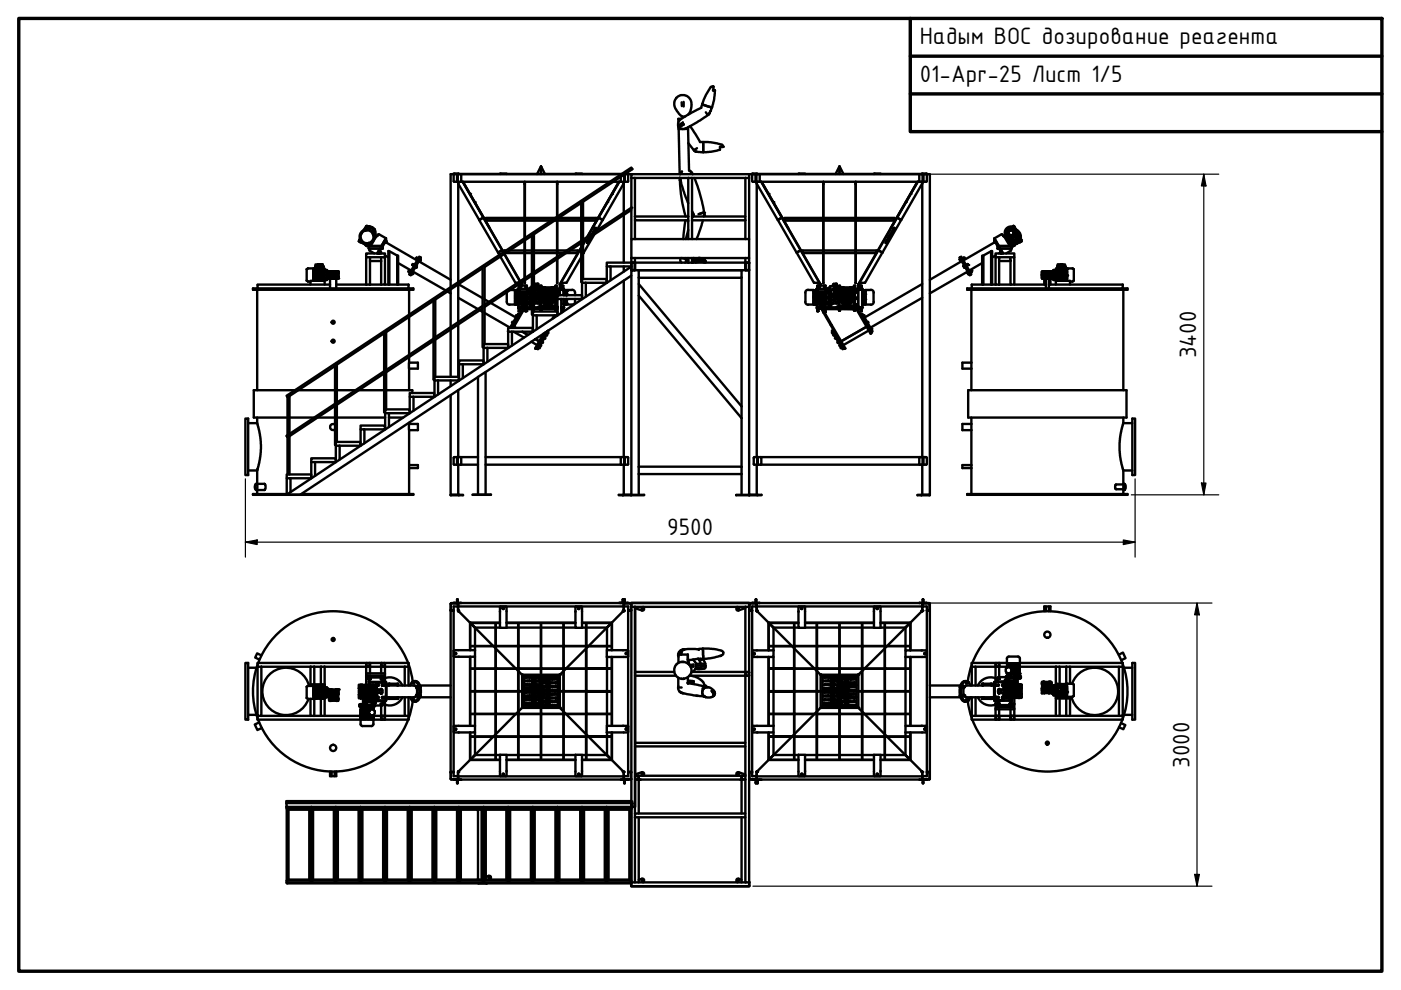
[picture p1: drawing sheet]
<svg xmlns="http://www.w3.org/2000/svg" width="297mm" height="210mm" viewBox="0 0 297 210" stroke-linecap="round" stroke-linejoin="round" font-family="sans-serif">
<defs><g id="words">
<g font-size="5.4">
<text x="195" y="9.4">Надым ВОС дозирование реагента</text>
<text x="195" y="17.4">01-Apr-25 Лист 1/5</text>
<text x="253.6" y="76" transform="rotate(-90 253.6 76)">3400</text>
<text x="141.4" y="113.4">9500</text>
<text x="252.2" y="162.8" transform="rotate(-90 252.2 162.8)">3000</text>
</g>
</g></defs>
<!-- layer: Visible (ISO) -->
<g fill="none" stroke="#000" stroke-width=".51">
<path d="M150.7 18.5a11.3 11.3 0 0 0-1.8 3.6l1.9 .6a1.13 1.13 0 0 0 .5-1.1l.3-2.4M151.2 18.3l-.5 .2M151.2 18.3v.8l.4 .1-.4-.1M96.3 36.9l-.1 1.6h.7M96.9 36.9h-1.4v24M97 37.1l-.1-.2v1.6l.1-1.6v1.6v-.1M97 36.9h34.7l-.1 .1M97 38.5h32.3M97.1 36.9h.1M97.2 38.5v21.3M97.2 38.9l8.4 14.6M97.2 36.8l.1 .1"/>
<path d="M97.2 36.8l-1 .1M97.6 36.9l.1 .1M97.7 38.4l-.1 .1M97.8 37.1v1.3M98.2 38.5l8.6 15M106 36.9h1.4M111.2 38.5v12M111.3 38.5v12M114.7 35.3v1.6zM114.7 35.3l-.8 1.6M114.7 35.3l.8 1.6M118.1 38.5v7.4"/>
<path d="M118.2 38.5v7.4M122 36.9h1.4M130 38.5h2.3M131.2 38.5l-6.7 11.7M131.3 38.5l-6.7 11.6M131.6 37.5l.1 1M131.8 36.9h-35.6M132.2 38.9l-4.4 7.7M132.2 38.5v6.6M132.4 37v1.5l-.1-1.5M132.5 36.9h.7M132.6 36.8l.6 .1"/>
<path d="M133.1 36.9l.1 1.5-.7 .1M133.9 36.9h-1.4v1.6l-.1-.1M133.9 37.7v-.8h24.9v.8M133.9 37.7h12.8v8.2M133.9 37.7v13M134.6 37.7v8.2M143.8 26.5l.1 .6M143.8 26.8l.1 .6M143.9 27.4l.2 9.5M143.9 27.4h.8M144.1 37.7v.1M144.1 37.8h.1"/>
<path d="M144.1 37.7l.1 .2M144.1 37.7l.1 .3M144.1 37.7v.5M144.2 38.2a29.7 29.7 0 0 0 1.2 7.7M144.2 37.7l.1 .6M144.2 37.9l.1 .4M144.2 25.4a1.08 1.08 0 0 0-.4 1.2M144.3 38.3l.8 2.8 .8 2M144.5 25.2h-.7v.6M144.5 21.7l.1 .8M144.6 36.4l-.4 .5 .4-.5M144.8 26l-1 .6 .2 .4"/>
<path d="M144.8 26l.2 .4-1 .6M144.8 26h-.1M144.9 26.4l-.9 .6M144.9 21.6v1M145.8 24.3a2.57 2.57 0 0 0-.3-4l-.3-.1a1.9 1.9 0 0 0-2.1 1 1.9 1.9 0 0 0 .4 2.2l.9 1.1 .4 .2h.5M145.9 27v.3l-.9 .1M145.9 27.3l.2 8.8M145.9 30.3l1.3 1.6 .3 .2a.3 .3 0 0 1-.3-.3 .3 .3 0 0 1 .4-.2l.2-.2M145.9 37.7v8.2M146.1 36.1l.5 .4 .3 .4-.3-.4zM146.3 26.7l2.1 3.4a.53 .53 0 0 1 .7 .1 .53 .53 0 0 1 0 .7v1.4l-1.4-.1M146.7 37.7h12.1v13"/>
<path d="M147.1 31.8l.7 .4M147.2 37.7a31.2 31.2 0 0 1 2.1 7.4M148.7 22.8l-4.5 2.5M148.7 22.9l.2-.8 2.1 .6-.3 .9M149.6 23.8l.5 .6M150.2 24.4l-4.5 2.7a1.26 1.26 0 0 1-1.7-.1M150.5 24l-.4 .4M150.5 23.8l-.4 .5M150.6 23.6h.1M150.6 23.6l-.5 .8M153.4 31.1a.94 .94 0 0 0-1.1-.6l-1.7-.3-1.5-.1v2a1.04 1.04 0 0 0 1.1 .1l2.5-.4v-.7h.7l-.7 .1M158 37.7v8.2"/>
<path d="M158.8 36.9h1.4M159.5 36.9h.9M159.6 36.9l-.1 1.5 .7 .1M160.3 37.1l-.1-.2v1.6l.2-1.6v1.6l-.1-.1M160.4 36.9h35.2M160.4 38.5h35.2M160.4 36.9h.1M160.4 38.9l4.5 7.7M160.4 38.5v58.4M160.5 36.8l-1 .1M160.5 36.8l.1 .1M161 36.9v1.6"/>
<path d="M161.4 38.5l12.5 21.8M161.5 38.5l12.4 21.8M169.3 36.9h1.4M174.5 38.5v21.5l.1-21.5M178 35.3v1.6zM178 35.3l-.8 1.6M178 35.3l.8 1.6M181.4 38.5v21.5v-21.5M185.3 36.9h1.4M194.6 38.5l-12.6 21.8M195 36.9v1.6M195.5 36.8l-.1 .1"/>
<path d="M195.5 36.8l1 .1M195.5 39l-4.4 7.6M195.5 38.9v.1M195.5 36.9h-35.1M195.5 36.9h1M195.5 36.9h.1M195.5 38.5v58.4M195.6 36.9h.1M195.7 37.1l-.1-.2v1.6l.1-1.6v1.6v-.1M195.7 36.9h1.4v68h-.1M196.4 36.9l.1 .2v1.3l-.8 .1M65 59.5h.1"/>
<path d="M65 57.1v2.4M65 59.5l.3 .2M65 57.1h.1M65.3 56.9l1.6 .1M65.3 59.7h.5M65.3 56.9l-.3 .2M65.3 59.7h.1M65.3 56.9h.1M66.5 58.9v.3M66.5 57.7h2l-2 .1v.4M66.5 58.4h.1zM66.5 58h2z"/>
<path d="M66.5 58.6h2zM66.5 58.8l2 .1zM66.5 59.1h2zM66.5 59.1h.2M66.5 57h.4M66.5 59.5h.1M66.5 57.1h.4M66.5 58.3h2.1M66.5 57v2.5M66.6 59.4v.1M66.6 58.4h1.9M66.7 59.1h.1"/>
<path d="M66.7 59.1v.3h-.2M66.7 58.1l-.2 .1M66.8 59.1h1.2v.3h-1.2zM66.8 58.1h-.1M66.8 59.5h1.1M66.8 59.4v.1M66.9 56.5h1.6v.2h-1.6zM66.9 57.1v-.4h1.6l-.1 .7h-1.5M66.9 57.4h-.4v.1h2h-2M66.9 56.5h.2M66.9 56.5h.1M66.9 57.1v.3"/>
<path d="M66.9 58.1h-.1M67 58.1v.1M67 56.4h.1M67 56.4l-.1 .1M67 56.4v.1M67 56.5h.1M67.1 56.5h.1M67.4 56.1h.1M67.5 56.1h.4M67.6 57.2h.2M67.8 58.1v.1M67.8 57.2a.27 .27 0 0 0 .4 0 .27 .27 0 0 0 0-.4 .27 .27 0 0 0-.4 0l-.1 .1a.29 .29 0 0 0-.5-.1 .29 .29 0 0 0 .3 .5l.1-.1"/>
<path d="M67.9 58.1h.1M67.9 58.1h-.1M67.9 59.4v.1M68 59.1h.1M68 58.1h.1M68.1 58.1l.4 .1h-2M68.1 59.1v.3h.4l-.2-.3M68.1 59.1h.2M68.1 58.4h.1M68.2 59.4v.1M68.3 56.5h.2M68.3 56.5h.1"/>
<path d="M68.3 57.8v.5M68.3 57.4v.3M68.3 58.3v.8M68.4 56.5v-.4h-1.5v.4M68.4 56.1l.1 .4M68.4 56.4h.1M68.4 56.4l-.1 .1M68.4 56.4l.1 .1M68.5 59.4v.1h-.3M68.5 56.5h.1M68.5 57.3v1M68.5 58.3v1.2"/>
<path d="M68.5 59.5h.1M68.5 57.1h.1M68.5 57h.1M68.6 58.2v.3M68.6 57h.2M68.6 58.2h.2M68.6 58.4h.2M68.6 58.1h.2M68.6 58.1v.1M68.8 57v2.5M68.8 57.1h-.2v1M68.8 58.5h-.2v1h.2"/>
<path d="M68.8 57h-.2l-.1 .1v1.2M68.8 59.5h.1M68.8 57.2h.4M69.2 57.6h.1v1.4h-.1M69.2 59.1h.1v.3h-.1M69.2 57.2h.1v.4M69.2 57.2v2.2M69.2 59.4h-.4M69.2 57.5h.1M69.3 58.4h.3M69.3 58.8h.3M69.3 58.3h.2h-.2"/>
<path d="M69.3 57.4l.2 .2zM69.3 57.7l.3-.1v1.4h-.3v-.1M69.4 57.8h.2M69.4 57.7l-.1 .1M69.4 58.9h.2M69.4 57.6h.1M69.5 59l-.2 .2zM69.6 58.1l-.3 .1M69.6 57.8h.1v1h-.1M69.7 58.6h.1M69.7 57.9h.1M69.7 57.8h.1"/>
<path d="M69.7 58.8h.1M69.7 58.1h.3M69.7 58.5h.3M69.7 58.7h.1M69.8 57.6v1.3M69.8 57.6l.1 .4M69.8 59h.3M69.9 58.3h.1M69.9 58.4h.1M69.9 58.6h.1M69.8 58.1h1.9zM69.9 58h.1"/>
<path d="M69.9 57.6h.2M69.9 58h1.7M69.9 58.6l-.1 .4M69.9 58.3h1.7h-1.7M69.9 58.4h1.7l-1.7 .1M69.9 58.6h1.8M69.9 58.6h1.7M70 57.7v-.1h-.2v.3h2M70 58v.3M70 58.9h.1M70 58.3v.3M70 57.7h.1"/>
<path d="M70.1 57.7v-.2h1.3v.2M70.1 57.6h.2M70.3 57.6v.3zM70.3 57.6h.9v.3v-.3M70.3 58.7v.3zM70.3 57.6h.3M70.3 57.6h-.2v.2M70.3 58.7h.9M70.6 57.6h.3M70.7 59h-.4M71.2 58.7v.3l-1.2-.1M71.2 58.7h.6"/>
<path d="M71.2 58.7v.3M71.2 57.6h.3M71.3 57.6h-.4M71.4 57.7h.1M71.4 58.9h.1M71.5 59h.2M71.5 58v.6M71.5 57.7v-.1h.3v.3M71.5 58.9l-.6 .1M71.6 58.4v.1M71.6 58.6h.1M71.6 58v.6"/>
<path d="M71.6 57.6h-.1v.2M71.6 58h.1M71.7 58v.3v-.2M71.7 58.6v.4h-.2v-.2l-.1 .2-1.3 .1v-.3l-.1 .2h-.2v-.3h.5M71.7 57.9v.7M71.7 58v.1M71.7 58.4v-.1v.3M71.7 58.5v.1M71.7 58h-1.8M71.7 57.6v.4M71.8 58.7l-.1 .3M71.8 58.6v.1"/>
<path d="M76.1 51.2l.3 .2 .1-.2M76.1 51.2l.4 .1M76.2 50.9h.1M76.3 50.8l-.2 .4M76.3 50.7l-.1 .2M76.3 50.9l.1 .1M76.5 50.5v.2M76.5 51.2h.1M76.5 50.5v.1M76.6 51.3l-.1 .1zM76.6 51.3h.1M76.8 51.4h.1"/>
<path d="M76.9 51.5l.1 .1M77.1 51.6v.1M77.3 51.7h.1M77.5 48.4l.1 .1-.1 .1zM77.5 51.8h.1M77.5 48.9h-.1M77.5 51.8l.1 .2M77.6 48.9h-.3M77.6 52l.3 .2M77.6 48.1v.1M77.6 48.2l-.5 .6M77.6 51.8v.1"/>
<path d="M77.6 54.5v-.8h4v.8M77.6 54.5h.8M77.6 54.5v5.8M77.6 47.9v.2M77.7 51.8l-.1 .2 .3 .2 .2-.4M77.7 48.1l-.1 .1M77.7 48.1h.2M77.8 47.9h-.1M77.8 47.9l.2 .1-.1 .1-.1 .2-.2-.1M77.8 47.9l-.1 .2M77.8 48.3l.1 .1M77.9 48.5l1.3 .8"/>
<path d="M77.9 48.5l-.1 .1M77.9 48l.2 .1M77.9 48.6l-.1 .2M77.9 48.6a1.59 1.59 0 0 0-1.6 1.8 1.59 1.59 0 0 0 2.1 1.3 1.59 1.59 0 0 0 .7-2.4M78 51.8h-.1M78 48.1a1.33 1.33 0 0 1 1.4 .5 1.33 1.33 0 0 1 0 1.5M78 48.5h.1M78 48.4l1.2 .8M78.1 48.3l-.2 .1h.1M78.1 52.1l.1 .1M78.1 51.8l-.1 .1zM78.1 48.1l-.2 .4"/>
<path d="M78.1 48.1v-.1l-.1 .2M78.2 48.1l.2 .1-.2 .4M78.2 51.5h-.1M78.2 52.7h3zM78.2 52.3v.4M78.3 51.5l-.2 .1M78.3 48h.1M78.3 48l-.1 .1M78.3 53l.1 .1M78.4 48l1.1 .7-.3 .5M78.4 53.1l1 .6M78.4 55.3v-.8h2.4v.8"/>
<path d="M78.4 55.3v5M78.4 55.3h2.4M78.4 52.7l-.1 .3M78.7 48.2l-.3 .5M78.7 51.5l-.3 .6M78.8 48.3l.2 .1-.1-.1M79.1 49.8l.1 .2M79.1 49.8v.1M79.1 48.4l-.2 .6M79.2 49.2l-.2 .3M79.2 49.3v.1M79.2 49.2h.1"/>
<path d="M79.2 49.2v.1M79.3 49.5h.1l.1 .1v.1zM79.5 50.2h.2M79.5 50.2l.2 .1M79.5 50.2l-.1 .1M79.5 50.1h.1M79.5 50h.1M79.6 50l.2 .1M79.8 50l-.2-.1-.1 .2M80.4 53.6l.1 .1M80.4 53.7h.1M80.5 53.4l.1 .1"/>
<path d="M80.6 53.5l.3 .2M80.6 52.7l-.6 1M80.6 53.4l-.2 .3M80.6 53.4h.1M80.6 53.4h-.1l-.2 .3h.1M80.6 52.7l-.5 1M80.8 54.5h.8v5.8h-.8M80.8 55.3v5M80.9 52.7l-.6 1M81.2 52.3v.4M81.6 54.2l.7 .4M81.6 51.4h.1"/>
<path d="M81.7 50.8l.2 .1-.7 1.3h-3l-.2-.2 .2-.2M81.8 51.3v.1M81.8 51.4h-.1M81.8 51.3l-.2 .1M81.8 51.4l6.6 3.8M81.8 50.5l-.8 1.6M81.8 50.5l-1.5-.8-.3 .4-.2-.1-1.2 2.1M81.8 50.5l-.9 1.6M81.9 51.2h.1M81.9 51.2l-.1 .1M81.9 51.2l-.1-.1-.1 .2M81.9 51.2l-.1 .2"/>
<path d="M84.4 55.8l2.8 1.6M86.6 57.6l.4 .2M86.7 57.4l-.1 .2M86.7 57.4l.4 .2M87.4 58.1h.1M87.4 58.1h-.2h.2M87.4 56.2l.4 .2M87.5 57.7v.1M87.5 58l-.1 .1M87.5 56l-.1 .2zM87.5 57.8v.2M87.5 57.8l-.2 .2"/>
<path d="M87.5 57.8h.1M87.5 56l.4 .2M87.5 57.6l7 4M87.6 57.8h-.1M87.6 57.8h-.2M88.1 56.6v.1M88.1 56.6l.1 .1M88.2 56.7h.1M88.2 56.4l-.1 .3h.1M88.2 54.8l.4 .2M88.2 56.4h.1M88.3 56.6l-.1 .1"/>
<path d="M88.3 54.6l-.1 .2M88.3 56.4v.2M88.3 56.4v-.1v.2M88.3 54.6l.4 .2M88.4 56.4h-.1M88.8 55.4l6.7 3.9M88.9 55.3h.1M88.9 54.4l.2 .1-2.2 3.8-.2-.2zM88.9 55.2l.1 .1M89 55.3h.1M89 55l-.1 .3h.1M89 55h.1"/>
<path d="M89.1 55.2l-.1 .1M89.1 54.5l.1 .1-2.1 3.7h-.2zM89.2 55l-.1 .2M89.2 55h.1M89.2 55l-.1-.1v.2M101.6 46.6h.1zM102.4 46.1l-.7 .5M102.5 46.2l-.8 .4M102.7 56.4l-.3 .1M103 46.6l.1 .2zM103.1 46.8h13.8M103.1 46.7h13.9"/>
<path d="M103.8 48.4l-5.7-9.9 8.6 15M105.6 53.6l.3 .4M106.1 54.4l3.2 5.5M106.4 53l-.7 .5M106.5 53.1l-.8 .4M107.2 53.7h5.6M107.3 53.6h5.5M107.3 53.1h-.4v.3M108 53.1h3.2v.3M109.3 59.9l.5 .1M110.3 59.6l-3.4-5.8 3.3 5.9M110.5 60l.2 .3"/>
<path d="M111.2 46.5v-.3h-8.2v.4M111.2 51v8M111.3 59.5v.5l-.1-.5M111.3 50.9v8M112.8 53.1h-1.5v.3M112.8 58l-10.1 6.6M112.8 58.4l-10.1 6.7M113.1 49.5l-.2 .1M113.2 53.7h6.1M113.2 53.6h6.2M113.2 53.1h6.9M117.6 46.8h5.6"/>
<path d="M117.7 46.7h5.5M117.7 46.2h-6.4v.3M118.1 53.1v.3M118.1 46.5v8M118.2 54.9v5.1l-.1-5.1M118.2 53.1v.3M118.2 46.4v.1M118.2 46.4v8M118.4 46.2h4.8M119 59.9l1 .1M120 53.7h2.4M120.1 53.6h2.3"/>
<path d="M120.1 59.9l-.1 .1M120.9 53.1h1.6v.4M122.4 53.6l.1-.1zM122.9 53.1l.3 .2M122.9 53l.3 .2M123.2 52.5l-4.5 7.8M123.2 52.4l-4.5 7.9M123.2 51.1l-10 6.6M123.2 51.5l-10 6.7M123.2 54.5l-3.1 5.4M123.4 59.8h-.2v-16.8l-10 6.7v16.4M123.4 60v-.8h5.2v.8h-4.4"/>
<path d="M123.5 42.6l-.2 .1M123.6 59.2v-16.4l10.5-6.9-.2-.4-73.2 48.4 .3 .4M123.6 46.8h2.7M123.6 46.7h2.7M123.6 53.4l.1 .1M123.6 53.5h.1M123.6 46.2h2.8v.4M123.7 53.5l.1 .1zM123.8 53.6l-.2 .3M124 51l-.4 .7M124.2 50.9l-.6 1M124.4 51.5l.2 .1"/>
<path d="M124.5 51.2l.3 .1h-.3l.2 .1M124.5 51.4v.1M124.7 51.1v.1M124.7 50.9v.1M124.8 50.9l.1 .2M124.8 50.9h-.1M124.9 50.6h.1M124.9 51.1h.1M125 50.5l.2 .1M125 50.6h.1l-.1 .1zM125.1 50.3h.1M125.1 50.5h.1"/>
<path d="M125.2 50.3l.1 .1M125.2 50.2l.1 .1M125.3 50.1v.1M125.6 49.5h-.1M125.7 49.2l.1 .1M125.7 49.2l.2 .1M125.8 49.1h.1M125.8 49h.2M125.9 49.3h.1M126 49.7l-2.2 3.8M126.1 48.7h.1M126.1 48.5l.1 .1"/>
<path d="M126.1 48.6l-.1 .1M126.1 48.5h.1M126.2 48.7v.1M126.2 48.5l.1 .1M126.2 48.3l.2 .1v.1l-.2-.1M126.2 48.8h.1M126.3 46.7l.1-.1zM126.9 46.2l.9 .4h-.1M126.9 46.1l.8 .5M127.8 46.7l-1.3 2.2M128.7 56.5v-.8h5.2v1.6M129.5 59.4v-2.9h-.8v3.5"/>
<path d="M129.5 56.5h4.4l-73.1 48.4v-3.5h.8v2.9M132.2 45.6v10.1M132.2 56.5v1.1M132.2 59.5v37.4M133.9 57.2v.1M133.9 50.7h24.9v4h-24.9zM133.9 44l-10.3 6.8M133.9 44.5l-10.3 6.8M133.9 54.7v1h.7v-1M133.9 58.4l-30.9 20.5M133.9 55.8v1.4M133.9 55.8h.1"/>
<path d="M133.9 55.7v.1M134.6 55.8h.1M134.6 55.7v.1M134.6 57.2h.1M134.6 57.2h-.7M134.6 57.2l-.7 .1M134.6 45.9v.8h11.3v-.8M134.6 46.7v4M134.6 45.9h11.3M135.4 57.3h21.8v1.6h-21.8zM135.4 58.9v1.3M144.4 54.7l-.2 .5 .3 .5"/>
<path d="M144.6 54.7l.3 .1 .5-.1M145.3 46.7l-.4 4M145.4 55.1h.1M145.4 55.1l.5 .1M145.5 55.1l-.3 .6M145.7 46.7l.2 .2M145.9 48.7l-.5 2M145.9 55.7h-11.3v1.6M145.9 55.7h12.9M145.9 46.7v4M145.9 54.7v1M145.9 54.8l-.6 .1 .1 .2"/>
<path d="M146.7 44.8l.4 .7M146.7 46.7v-.8h11.3v.8M146.7 46.7h11.3M146.7 46.7v4M146.7 54.7v1M146.8 55.6l.1 .1M147 54.7v1M147 55.3h1.3l1 .4M147 54.7l1.4 .5M147.1 45.5l-.2 .4M147.2 54.8h.1M148.1 54.7l1.1 .3"/>
<path d="M148.3 55.2h.4M148.5 54.7l-1.3 .1M148.7 55.2l-.1 .2M148.7 55.4l-1.3 .3M148.7 55.2h.7l.2 .4M149 46.7l-1.3 4M149.2 55l.4 .4M149.3 45.1v.6M149.3 45.1l-.9 .2M149.3 45.1l-1.2 .3M149.3 45.1v.2M149.3 45.7l-.1 .2"/>
<path d="M149.3 45.4v.3M149.6 55.6v.1M149.6 55.4v.1M157.2 58.9v27.3M158 46.7v4M158 54.7v2.6M158.1 55.8v1.4M158.1 57.2v.1M158.1 57.2h.1M158.1 55.8h.1M158.1 55.7v.1M158.7 57.3h-24.8l-.1 47.7h2.8h-4.6"/>
<path d="M158.7 57.3l.1 47.6h1.9M158.8 55.8h.1M158.8 55.7v.1M158.8 55.8v1.4M158.8 57.2h-.7M158.8 54.7v2.6M158.8 57.2v.1M164.9 46.6h.1zM164.9 46.7l4 6.8M165.7 46.1l-.7 .5M165.8 46.2l-.8 .4M166.3 46.6l.1 .2z"/>
<path d="M166.4 46.8h23.2M166.4 46.7h23.2M168.9 53.6l3.7 6.3M169.8 53l-.9 .5h.1M169.8 53.1l-.8 .4M170.2 53.5l.1 .2zM170.2 53.5v-.4h15.6v.4M170.3 53.7h15.4M170.3 53.6h15.4M172.6 59.9l.1 .1M173.7 59.9l-1 .1M174.5 53.1v.3"/>
<path d="M174.5 46.5v-.3h-8.2v.4M174.6 53.1v.3M174.6 46.5v-.3h6.8v.3M181.4 53.1v.3M181.4 46.5v-.3h8.3v.4M182.2 59.9l1.1 .1M183.4 59.9l-.1 .1M185.7 53.6l.1-.1zM186.2 53l.8 .5M186.2 53.1l.8 .4M187 53.5h.1zM187.1 53.6l-3.7 6.3"/>
<path d="M187.7 51.5h.3l-.1 .1M187.8 51.2l.2 .1h-.2l.2 .1M187.9 51.4l-.1 .1M187.9 51.2h.1M188 51.1h.1M188 51.1l-.1 .1M188.1 50.9l.1 .2M188.1 50.9l-.1 .1M188.1 51.1l-.1 .1M188.2 51.1h.1M188.3 50.5v-.1l.2 .2M188.3 50.6h-.1"/>
<path d="M188.4 50.7h.1M188.4 50.5h.1M188.5 50.3h-.2l.1-.1 .2 .2M188.5 50.1l.2 .1h-.2l.1 .1M188.6 50l.2 .1M188.6 49.9h.1M188.6 49.8l.1 .1M188.7 49.9h.1h-.1M188.7 49.7l.2 .1M188.8 49.5l.1 .1M188.8 48.4l5.7-9.9-12.5 21.8M188.9 49.8v.1"/>
<path d="M188.9 49.6l.1 .1M188.9 49.6h.1M189.1 49.1h.1M189.1 49h.2M189.2 49.3l-.2-.1 .2 .1M189.4 48.7h.1M189.4 48.5l.1 .1M189.4 48.6l-.1 .1M189.5 48.5h-.1M189.5 48.7v.1M189.5 48.8h.1M189.6 48.3l.1 .1v.1l-.2-.1"/>
<path d="M189.6 46.7l.1-.1zM189.6 48.6h.1M189.6 48.6h-.1M190.2 46.2l.9 .4h-.1M190.2 46.1l.8 .5M191.1 46.7l-4 6.8M203.5 54.6l.1-.1 2.2 3.8h-.2zM203.5 55h.1M203.5 55l.2 .3M203.5 55l.1-.1 .2 .3M203.6 54.5l.2-.1 2.2 3.7-.2 .2zM203.7 55.3h.1"/>
<path d="M203.7 55l-.2 .1M203.8 55.2l-.1 .1zM203.9 55.4l-6.8 3.9M204.3 56.4v.1M204.3 56.4h.1M204.3 56.4l.1-.1-.1 .2M204.3 56.4l.2 .3M204.3 54.6l.2 .2zM204.3 56.5l.2 .2M204.3 54.6l-.3 .2M204.5 56.7h.1M204.5 56.4v.3"/>
<path d="M204.5 54.8l-.4 .2M204.6 56.6l-.1 .1M204.6 56.6v.1M205.1 57.8h.1M205.1 57.8h.2h-.2M205.1 57.8l.1 .2M205.1 56l.2 .2zM205.1 56l-.3 .2M205.1 57.6l-8 4.6M205.2 58l.1 .1M205.2 57.7v.1M205.3 58.1h.1"/>
<path d="M205.3 57.8v.3M205.3 56.2l-.4 .2M205.4 58l-.1 .1M206 57.4v.2zM206 57.4l-.4 .2M206 57.6l-.3 .2M208.2 55.8l-2.7 1.6M210.8 51.2h.1M210.8 51.2l.1 .2M210.9 50.5l1.1 2.1M210.9 50.5l1.5-.8 .3 .4 .1-.1 1.3 2.1M210.9 51.4h.1"/>
<path d="M210.9 51.2v.2M210.9 51.4l-6.6 3.8M210.9 50.8l-.1 .1 .7 1.3M210.9 51.4v.1M211 51.4h.1l-.2 .1M211.1 54.5v-.8h4v.8M211.1 54.2l-.7 .4M211.5 52.7h3zM211.5 52.3v.4M211.7 52.1l-.2 .1M211.8 54.5h-.7v5.8M211.8 54.5h2.4v.8h-2.4z"/>
<path d="M211.8 55.3v5M211.8 52.7l.6 1M212 52.7l.6 1M212.1 53.4h.1M212.1 53.4l.1 .2M212.1 53.4l.2 .3M212.1 53.5l-.3 .2M212.1 52.7l.6 1M212.2 53.6v.1M212.2 53.4h.1M212.2 53.7h.1M212.2 53.4l-.1 .1"/>
<path d="M212.3 53.6l-.1 .1M212.9 50l.2-.1-.2 .2M213.1 49.2l.4 .6 .3-.2M213.1 49.2l.3-.2zM213.1 50.1l-.1 .1M213.1 49.3l.2 .7M213.2 50.2l1.1 1.9h-2.5M213.2 49h.2M213.4 50h-.3l.1 .2-.2 .1M213.4 50l1.2 2.1M213.4 50l-.3 .1M213.4 49l-.1 .1"/>
<path d="M213.4 49.8l.1 .1M213.5 50h.1M213.5 49.9h.1M213.5 50l.3 .3M213.5 50l.2 .2M213.6 50.3l.4 .6M213.7 48.8l-.1 .1M213.7 51.1l.3-.1-.2 .2M213.8 50.5h.1M213.8 48.8h-.2l-.1 .2-.2-.1M213.9 50.6h.1M213.9 48.7l-.1 .1"/>
<path d="M214 49.8l.1 .2M214 50.9l.1 .2M214 48.7l-.2-.3 .2 .3M214 50.8h.1M214.1 50.9l.4 .8M214.1 51.1l.3 .5M214.1 48.6h-.1M214.2 50.1l.6 1M214.2 54.5h.9v5.8h-.9v-5M214.2 52.7l.2 .3M214.3 50.1l.8 1.5M214.3 50l-.2 .1-.3-.5-.3 .2 1 1.7 .3-.1-.9-1.6 .2 .3"/>
<path d="M214.3 53.1l-1 .6M214.4 53l-.1 .1M214.4 48.4l-.2 .1M214.4 51.6l.1 .1M214.5 51.5l.3-.1 .3 .6-.3 .2zM214.5 51.7l.1 .2M214.5 52.3v.4M214.5 50.6h.1M214.5 48.1v.3h-.3l-.1 .2M214.6 48.4l-1.2 .6 .3 .6v-.3M214.6 48.4l.2 .6M214.6 52.1h-.2"/>
<path d="M214.6 52.1l-.1 .1M214.6 48.2a1.21 1.21 0 0 0-1.4 .9M214.6 48.2h.2M214.6 51.9h.1M214.6 49.9v.1M214.6 48.2v.1M214.7 48.3l-.2 .1M214.7 50.5l.3 .5M214.8 49.8l.2 .2-.1 .3h-.3l.1-.3M214.8 48.1l.1-.2v.2M214.8 48.2h-.1M214.8 51.1v.2"/>
<path d="M214.8 51.3l-.7-1.2 .7 1.2M214.8 48.9l-.1-.2a.6 .6 0 0 0-.9 .4l-.2 .1 .2 .1M214.9 47.9h.1M214.9 48.1l.4 .7M214.9 48.1l-.3 .3M214.9 48.2l-.3 .2M214.9 49.6l-.6 .4M214.9 49l.4-.2 .9 1.7-.3 .2M214.9 48.3l.5 .4 .2 .5M215 49.2l.9 1.5M215 49.2l.1 .2zM215 48.1v.1"/>
<path d="M215 49.3l.1 .1M215 51l.1 .2M215 47.9l.1 .2M215.1 51.2l.2 .4M215.1 51.7v.2M215.1 48.1v.1M215.1 49.6l.7 1.1M215.1 50.9l.1 .2zM215.1 51.6l.1 .1M215.1 51.6h.1M215.1 52l-.3 .2M215.2 51.8h.1"/>
<path d="M215.2 51.7l.1 .2zM215.2 51.8l-.1 .2M215.2 51.7h.1M215.2 51.7l-.6-1 .5 1M215.2 49.9l.4 .6M215.2 51.1l.3 .4M215.3 48.8l-.4 .2 .1 .4 .2 .1-.1 .1h-.2l.3 .3M215.3 49.8l-.1 .1M215.3 49.8l-.1-.2 .6 1.1-.2-.2M215.3 48.8v.1M215.3 50.2l.2 .4M215.3 49.8l.3 .7"/>
<path d="M215.3 51l.2 .5M215.3 50.2l-.6 .3M215.3 50.8l.1 .1zM215.3 51.6l.1 .2zM215.3 51.6l-.1 .1M215.3 49h.1M215.3 50.1h.1M215.4 51.7h-.2M215.4 49l.1 .2M215.4 49.2l.1 .1M215.4 50.9l.4 .7zM215.4 50.2l.7 1.2z"/>
<path d="M215.5 51.5l.1 .2zM215.5 50.6l-.5 .4M215.5 50.6l-.2-.5-.7 .5 .3 .4 .7-.4M215.5 50.7l.1 .2zM215.5 50.6l.2 .1M215.5 49.2h.1M215.6 50.5h.1M215.6 49.3l.3 .8M215.6 50.5l-.1 .1M215.6 49.2l.7 1.4M215.6 48.8h.1M215.6 50.8l.3 .7-.3-.6"/>
<path d="M215.6 48.8h.1a1.59 1.59 0 0 1 .7 1.9M215.6 48.9h.1M215.7 49.4a1.33 1.33 0 0 0-1.6-1.4 1.33 1.33 0 0 0-.9 2M215.7 50.7h.1M215.7 50.7l.2 .5M215.7 51.4v.1l-.1-.1-.3 .2M215.7 51.5l-.3 .2M215.8 51.3l-.1 .1M215.8 49.6l.4 .6M215.9 51.4l-.1 .1M215.9 51.1l-.1 .1M215.9 51.2l.2 .1"/>
<path d="M216 50l.3 .5M216 51.3l-.1 .1M216 51.2h.2M216.1 51.3l-.4 .2M216.1 51.3l-.2 .1M216.2 50.8v.1M216.2 50.5h.1M216.2 50.5l.4 .7-.3 .2-.4-.7M216.2 50.5l.1 .2M216.2 50.5l-.3 .2M216.2 50.8l.1 .1M216.3 50.9h.1"/>
<path d="M216.4 50.6l.1 .3M216.6 51.2l-.3 .1-.2-.1M220.9 57.9h.5M220.9 58.7h.5M220.9 58.4v.6h.5M220.9 58.2v.2M220.9 58.3h.3h-.3M220.9 58.2h.1M220.9 58.4h.1M220.9 57.6v.6M221 58.7l-.1-.3v.6M221 57.9l-.1 .3"/>
<path d="M221 58.2h.1M221 58.4h.1M221 58.5h.1M221 58.1h.1M221.1 57.6h.3M221.1 57.9v.3M221.1 57.7l.1 .1M221.1 58.9h.2M221.2 58.4l-.1 .3M221.2 58.4h.8l-.8 .1v.1h.6l-.6 .1M221.2 58.1h.7M221.2 58.5h.7"/>
<path d="M221.2 58.9v.1M221.2 57.9l.6 .1h-.6l-.1 .2M221.2 58.2l.8 .1h-.8M221.2 57.6v.1M221.2 58.3v.1M221.3 57.6h1.2M221.3 59.1h1.2M221.3 59v.1M221.4 59h-.4M221.4 57.6h-.5v.6M221.4 58.5h.1M221.4 58.1h.1"/>
<path d="M221.4 58.1v.2v-.2M221.4 58.3v.1v-.1M221.4 57.6h.4M221.4 57.6v.3M221.4 58.7v.3M221.4 57.6h.1M221.4 58.7v.3h1v-.3M221.4 57.9v-.3h1v.3M221.4 57.9h1M221.4 58.7h1M221.4 59h.1M221.7 59.1h1v1.2"/>
<path d="M221.7 59.2h-.1v1.1M221.7 59.2h-.1M221.7 59.1h-.3v1.2M221.7 59.1v2M221.8 59h-.4M221.8 57.6h.3M221.9 58.1l.6-.1v.6l-.6-.1M221.9 58.1v.2M221.9 58.3v.2M222 58.1h-.8h.8M222 58h.6M222 58.6h.6"/>
<path d="M222 58h.1M222 58.6h.1M222 59h.4M222.4 58.7h.5v.3h-.5M222.4 59.1v2M222.4 59h.1M222.4 57.9v-.3h.5v1.4M222.4 59h.4M222.4 57.6h.1M222.4 58.7v.3M222.5 58.1h.1h-.1M222.5 58.1v.3"/>
<path d="M222.5 58.4h.1M222.5 58.5h.1M222.5 58.4v.2M222.5 59v.1M222.5 58.9l.1 .1M222.6 57.8h.1M222.6 58.3h-.1h.1M222.6 57.6v.2M222.6 57.9v.8M222.7 57.9v.8M222.7 58.1h.1M222.7 58.5h.1"/>
<path d="M222.7 58.7h.1M222.7 57.9h.1M222.8 57.6h-.7M222.8 57.6h.1M222.8 57.9v.8M222.9 57.6v.3h-.5M222.9 58.1h.1M222.9 58.5h.1M222.9 58.7h.1M222.9 57.9h.1M222.9 57.6v1.3M222.9 58.6h.1"/>
<path d="M223.1 58.1l.3 .1M223.1 57.8h-.1v1h.1M223.1 58.9h.2M223.2 59l.2 .2zM223.3 57.8h-.2M223.3 57.7l.1 .1M223.4 59h.1M223.3 57.6h-.1M223.3 57.4l-.1 .2zM223.4 58.8h-.3M223.4 58.4h-.3M223.4 58.3h-.2h.2"/>
<path d="M223.4 57.6v.1M223.5 57.6h-.1v1.4h.1M223.5 59.1h-.1v.3h.1M223.5 57.5l-.4 .1v1.4l.3-.1M223.5 57.2v2.2M223.5 59.4h.4M223.5 57.2h-.1v.3M223.9 57v2.5M223.9 58.5h.2v1h-.2M223.9 57.1h.2v1h-.2M223.9 57h.2v.1M223.9 57h.2"/>
<path d="M223.9 58.2h.2M223.9 57.2h-.4M224.2 59.5h.1M224.1 58.1v.3h-.2M224.1 57.1h.1M224.1 57.1v1.2h.5M224.1 57h.1M224.2 56.5h1.6v.2h-1.6zM224.2 56.7h1.6v.7h-1.5zM224.2 58.4h.4M224.2 58.2h.4zM224.2 59.1h2z"/>
<path d="M224.2 58.8l2 .1zM224.2 56.5h.2M224.2 56.5h.1M224.2 57.3v1M224.2 58.3v1.2M224.2 58h.4M224.2 58.6h.4M224.2 56.5v-.4l.1 .4M224.3 56.4h.1M224.3 56.4l-.1 .1M224.3 56.4v.1M224.3 56.1h1.5v.4"/>
<path d="M224.3 56.5h.1M224.4 58.3v.8M224.4 57.8v.5M224.4 59.1l-.2 .1v.3M224.4 59.1h.2M224.4 56.5h.1M224.4 57.4v.3M224.5 59.5h-.3M224.5 58.2h.1M224.5 58.4h.1M224.5 59.4v.1M224.6 58.3h-.5v1.2"/>
<path d="M224.6 58.8h.1M224.6 59.1h.1M224.6 59.1v.3h-.4M224.6 57.9v.9M224.7 58.8h1.2M224.7 57.9h1.2M224.7 59.1h1.2v.3h-1.2zM224.7 58.3l.1 .1zM224.8 56.1h.4M224.8 59.5h1M224.8 59.4v.1M224.8 57.2h.3"/>
<path d="M225 58.3l.1 .1zM225 56.9l.3-.2 .2 .2v.3l-.2 .1-.3-.1zM225.1 58.3h.1M225.1 57.2a.27 .27 0 0 0 .4 0 .27 .27 0 0 0 0-.4 .27 .27 0 0 0-.4 0l-.1 .1a.3 .3 0 0 0-.5-.1 .3 .3 0 0 0 .1 .5l.3-.1M225.3 58.3v.1zM225.4 58.3l.1 .1zM225.6 58.3v.1h.1M225.6 56.5h.2M225.6 58.3h.1v.1M225.6 56.5h.1M225.7 56.5h-.1M225.7 56.4h.1"/>
<path d="M225.7 56.4v.1M225.7 56.4l.1 .1M225.8 56.5h.1M225.8 57.4h.4v.1h-2h2M225.8 57.1h.4v-.1l-.1 .1M225.8 57h.3M225.8 59.4v.1M225.9 57.9l.1 .9M225.9 59.1h.1M226 58.4h.1h-.1M226 58.2h.2M226 58h.2"/>
<path d="M226 58.6h.2M226 58.3h.2M226 58.8h-.1M226.1 59.5h.1M226.1 59.4v.1M226.2 58.4h.1M226.2 57.7h-2l2 .1v.4M226.2 58.9v.3M226.2 59.1h-.2v.3h.2M226.9 59.7h.5M227.4 56.9h.1M227.4 59.7h.1"/>
<path d="M227.4 56.9h-1.2v2.6M227.4 56.9l.3 .2M227.7 57.1h.1M227.7 57.1v2.4M227.7 59.5l-.3 .2M227.7 59.5h.1M53.6 61.1h34v.3h-34zM54.5 61.4v21.3M65.8 60.3v-.8h3v.8M70 61.1v-2h1.3v2M70 60.3h-15.4v.8M71.3 60.3h9.5"/>
<path d="M71.3 77.1l-.2 .2M81.4 78.7l-10 6.7M81.4 79.2l-10 6.6M81.6 60.3h5v.8M81.8 70.2l-.3 .2M82.3 60.3v-7.1h.2v7.1v-7l1.7 .9v6.1v-6.1h.2v6.1M86.7 76.9v1.3M86.7 76.9h1.9v1.3h-1.9M86.7 61.4v5.3M86.7 67.2v8M86.7 75.7v1.2M86.7 78.2v4.5"/>
<path d="M91.9 71.8l-10 6.7M91.9 72.3l-10 6.6M92.2 63.3l-.2 .2M94.9 61.8l.6 .4M95.5 61.4v8M95.5 69.9v10M97.2 60.3v8M97.2 68.8v11.1M97.2 63.1l4.1 2.4M97.2 60.3l5.1 2.9M97.3 77.2v-.8h5.2v.8h-4.4M101.3 79.9l-37.6 25h-2.8"/>
<path d="M101.7 65.8l.6 .3M102.3 64.9l-10 6.6M102.3 65.4l-10 6.6M102.5 73.6h-.2v-16.7l-10 6.6v16.4M102.5 73.8v-.8h5.2v.8h-4.4M102.7 66.4l5.5 3.1M102.7 63.5l1 .5M103.3 76.7v-2.9h-.8v3.4M104.1 64.2l5.3 3.1M107.5 61.9l-.1 2.1a.61 .61 0 0 0 .7 .6M107.7 70.3v-.8h5.2v.8h-4.4M107.7 70.2v.1"/>
<path d="M108.2 61.5h1v3.1h-1.1M108.5 73.3v-3h-.8v3.5M108.8 68.3l-.2-.1-.1 .2 .2 .1M108.9 70.3l2.2 1.3M109 69.3l2-3.5-.2-.2-2.2 3.9M109 69.3l-.2 .2M109 69.3l.3 .2M109.2 64.4v.1M109.2 61.7h.1M109.2 62.2v.4M109.2 62.1h.1M109.2 63.9v.1"/>
<path d="M109.2 63.3v.4M109.2 61.9v.2M109.2 61.9l2.4-.1 .2 .1v.2M109.2 61.6v.3M109.2 64.4h.1M109.2 64.3v.1M109.2 64.2v.1M109.2 64v.2M109.2 63.9h2.5l.1 .3M109.2 63.9h2.6M109.2 63.7h2.6M109.2 63.5h2.6z"/>
<path d="M109.2 63.3h2.6M109.2 63.2h2.6M109.2 62.8h2.6zM109.2 62.6h2.6M109.2 62.4h2.6zM109.2 62.2h2.6M109.2 61.9h2.6M109.2 61.7h.9l-.9 .1M109.2 64.4h2.6M109.2 64.3h2.6M109.2 64.2h2.6M109.2 64.1h2.6"/>
<path d="M109.2 63h.6v.1h-.6M109.2 64.5h2.6M109.2 62.1v.1M109.2 62.6v.7M109.2 63.7v.2M109.2 64.5h.1M109.3 62.2v.8M109.3 63.1v.8M109.3 63.9l-.1 .1M109.4 61.6l-.2 .1 .9-.1M109.4 61.6h-.2M109.4 61.6h.7"/>
<path d="M109.4 61.6h.1M109.4 63l.2 .1M109.4 61.5l.1 .1M109.5 63h2zM109.5 64.5h-.1M109.6 63h-.2M109.6 66.9l-.2-.1-.1 .2 .2 .1M109.9 61.3l.2 .1M109.9 64.5v.7h.6M109.9 65.2h.4M109.9 61.4h.2M109.9 65.3v.2h2.9"/>
<path d="M109.9 61.4v.1M109.9 65.3h2.9M109.9 61.4h.1M110 60.6h.2zM110 60.6v.6M110 65.5v.5M110 66.6l-.1-.1-1.8 3M110.1 61.6h-.9M110.1 61.5h-.9v.2M110.1 61.4v.4M110.2 66h-.2h.2M110.2 65.5v.5"/>
<path d="M110.2 66.6l-.1-.1-1.7 3M110.4 60l.2 .3M110.5 65.2h-.6v.1M110.5 60.6v.6M110.5 65.2l.2-.2-.2 .3M110.6 60.3h.1M110.7 60.3h.1M110.7 60.3l-.1 .3M110.7 64.5v.7h2.1M110.7 60.3v.3M110.7 70.3l1.2 .7M110.8 64.6h.3"/>
<path d="M110.8 64.5v.7l.1-.2M110.8 64.8h.3M110.8 65.6l.1-.1 .2 .1-.1 .2M110.9 65l-.1 .3M110.9 65l.1 .1M111.1 64.6v.2v-.2M111.1 65.6h.3M111.3 65h.1M111.4 60.6v.6M111.4 65h.2M111.4 65l-.1 .2h.4v-.2M111.4 65.5v.5"/>
<path d="M111.5 63v.1M111.5 63h-.3v.1h.6M111.5 63h.3v1.3M111.5 64.5h.1M111.5 65v.2M111.6 66h-.2h.2M111.6 65h.1M111.6 65.5v.5M111.7 62.2v.8M111.7 63.1v.8M111.8 64.4v.1M111.8 63.3v.4"/>
<path d="M111.8 62.2v.4M111.8 64.4h.1M111.8 64.3v.1M111.8 64.2v.1M111.8 62.1h-2.6M111.8 62.1v.1M111.8 62.6v.4M111.8 63.1v.2M111.8 63.7v.3M111.8 61.2h-1.7M111.8 62h.1M111.8 62.9v.2h.6"/>
<path d="M111.8 64.3v.3h.6M111.8 64.5h.1M111.8 61.8h.3v.2M111.8 64.3h.3M111.8 62.9h.6M111.8 61.2h.1M111.8 61.3h.6M112.1 61.8v.1v-.1M112.1 64.1l.2 .3h-.2v-.2M112.1 64.3v-.2v.2M112.1 61.9h.1M112.1 64.3h.1"/>
<path d="M112.1 62l.2 .1zM112.3 61.9h.1M112.3 64.3h.1M112.4 61.2h-.7v-.6h-1.5v.6h-.4l.2 .2 1.8-.1M112.4 61.8l-.3-.1 .2 .3M112.4 64.1l-.3-.1 .2 .2M112.4 61.5h-.6v.2M112.4 61.4h-.6v1.5M112.6 61.9l.2 .2M112.6 62h.1M112.6 72.4l1.3 .8M112.7 61.7h-.1v-.7v4"/>
<path d="M112.7 61h-.3v4h.4M112.8 60.7v.6M112.8 61.8v.1M112.8 61.7l-.2 .1M112.8 65.5l-1.2 .1M113 66.7h-.2v-16.7l-10.1 6.6v16.4M113 66.9v-.8h5.2v.8h-4.4M113.2 65.2h5M113.2 60.7h.3M113.2 62.4h.3M113.2 62.8h.1M113.2 62.3h.3"/>
<path d="M113.2 65.5h1.4M113.2 65.5h5M113.2 65.3h5M113.3 61.3l.2 .1M113.3 61.4l.2 .1M113.3 62.8l.2 .1M113.3 62.9l.2 .1M113.3 60.4v.1v-.1M113.3 61.3v.2zM113.3 62.8v.2zM113.3 60.4v.2h.2M113.5 63.6l-.3 .9"/>
<path d="M113.5 60.3h-.2l.2 .1M113.5 61.2h-.2l.2 .1M113.5 62.7h-.2l.2 .1M113.5 71.9l.8 .5M113.8 69.8v-2.9h-.8v3.4M113.9 63.4l-.5 .5M113.9 60.6h.2v.1h-.2M113.9 62.8h.2v.2M113.9 63h.2M113.9 60.2v3.2M114.1 60.7v2.1M114.1 60.5l.2 .4z"/>
<path d="M114.1 61.7l.2 .1zM114.1 63h.1M114.1 62.5h.2l-.2 .2M114.1 60.7l.2 .1zM114.1 60.9l.3-.1v1.9l-.1 .1M114.1 60.6v-.4h-.6v3.1h.2v.3h-.5M114.1 63v.4h-.4M114.3 64.2l-.2 .2h-.8M114.3 62.8l-.2 .2M114.3 62.8h-.2M114.3 62.8v1.3M114.3 62.6l-.2 .4"/>
<path d="M114.3 62.6v.2M114.3 62.6l-.2 .2M114.3 60.9l-.2 .1M114.3 73.5l.2 .2-.1 .1-.2-.1M114.4 60.9h.1M114.4 61.2h.1M114.4 62.4h.1M114.4 61.9h.1M114.4 61.7h.1M114.4 62.6h.1M114.5 60.9h.9v.2h-.7v.7h-.2zM114.5 64.1v.9h3.4v-.9"/>
<path d="M114.5 64.1h.2M114.5 65h.1M114.5 62.1v2M114.6 65.8h.2M114.6 60.9v-.3h.2v.3M114.6 60.6h.2M114.6 65.5v.3M114.6 73.1l.2 .1-.1 .2-.2-.1M114.6 65h.1M114.7 61.2h.4v.7l2.6-.1M114.7 61.8v3h3v-3M114.7 61.8h-.2v2.3"/>
<path d="M114.7 62.2h.4l-.4 .1M114.7 62.5h.2h-.2M114.7 65h-.6v.2M114.7 65v.2h3v-.2M114.7 61.9h.1M114.7 61.7h.1v.2M114.8 63.6a1.42 1.42 0 0 0 1.7 1.1M114.8 61.9h.6h-.6M114.8 65.5v.3M114.8 65.5h3M114.8 63.6l.2 .2v.2M115 72.4l.1 .1v.2l-.2-.1"/>
<path d="M115 62.5v.3l-.2 .2M115.1 62h-.4l.6 .1h-.6M115.1 61.2v.6M115.1 61.4h2M115.3 70.7l-1 1.7M115.4 61.1h1.6M115.4 60.9h.1M115.4 61.4l1.6 .1zM115.4 61.7h1.6zM115.4 60.9h1.6M115.4 60.9v.2M115.4 65h1.6"/>
<path d="M115.4 64.5l.3-.1 .2 .2M115.5 71.6l.2 .1-.1 .2-.2-.2M115.7 70.5l-2.1 3.5-.1-.1 .8-1.5M115.9 70.9l.1 .1v.2l-.2-.2M115.9 61.9h.6M115.9 61.9a1.42 1.42 0 0 0-1.1 1.7M115.9 61.9l-.2 .2h-.3M116.1 63h.2M116.1 70.5h.2l-.1 .2-.2-.1M116.2 70.1l.1 .1-2.3 3.9-.1-.2 2.1-3.7-2.1 3.7-.2-.1M116.5 61.9l.2 .2h.2M116.5 61.9l.6 .3 .4 .5"/>
<path d="M116.9 64.5l-.2-.1-.2 .2M117 60.9v.2M117 60.9h.9v.9h-.2v-.7h-.7zM117 60.9h.1M117 62.8l.2-.2 .3 .2-.3 .3M117.1 63.1h.1M117.1 61.3v.5v-.5h.4M117.2 63.1h.4M117.3 62.4l-.3 .3M117.5 66.9l-.4 .7M117.5 62.8l.1 .3M117.6 63.6l-.3 .2 .1 .2"/>
<path d="M117.6 63.6a1.42 1.42 0 0 1-1.1 1.1M117.6 63.1v.5M117.7 65h.5M117.7 61.9h-.7h.7M117.7 62h-.6l.6 .1M117.7 62.2h-.4l.4 .1M117.7 62.5h-.3h.3M117.7 61.1h-.2v.3h.2M117.7 61.8h.2M117.7 64.1h.2M117.7 66.9l-.3 .5M117.8 65.8h.2"/>
<path d="M117.8 60.6h.2M117.8 60.6v.3M117.8 65h.1M117.8 65.5v.3M117.9 61.9v2.2M117.9 61.8v2.3M117.9 61.5h.2zM117.9 61.2l1.7 .1-.9-.1M118 65h.1M118 64.9v.1M118 64.9l.1 .1M118 60.6v.6"/>
<path d="M118 65.5v.3M118 65.5h.2M118.1 61.4h.1M118.1 61.5h.1M118.1 65h.1M118.2 63.4v-.8h5.2v.8h-4.4M118.2 66.1h.1M118.2 65.7l-.2 .4M118.3 61.4l-.4 .1M118.3 61.7v.3M118.5 61.5l.1-.1zM118.6 61.7l-.3 .1v.2h.3"/>
<path d="M118.6 61.3v1.3M118.7 61.2h.1M118.7 60.3l.2 .9M118.7 60.3v1h-.8M118.7 61.4v1.2M118.7 61.1v.1M118.7 60.6h.5M118.7 61.4h-.8M118.8 60.8l.2 .2-.2 .2M118.8 60.6l.2 .3M118.9 60.6v.1M118.9 61.4h.6v1.2h.6"/>
<path d="M118.9 61.3l-.2 .2M118.9 61.4h-.1M118.9 61.4l-.2 .1M119 66.4v-3h-.8v3.5M119 60.9v.3M119 65.3h.5M119.1 65.2h.4M119.1 61.4h.4M119.1 61.4h.1M119.2 66h.2M119.2 60.6h.2M119.2 60.6v.6"/>
<path d="M119.2 65.5v.5M119.4 60.6v.6M119.4 65.5v.5M119.5 61.4h.1M119.5 62.2h.6v.4M119.5 63.7h.6v-.3l.1 1.2h1.1M119.5 63.9l.6 .1M119.5 62.4h.6zM119.5 63.5h.6zM119.5 63.7h.6M119.5 63.9h.6M119.5 61.6h.6"/>
<path d="M119.5 61.6l.6 .1-.1-.1M119.5 61.8l.6 .1M119.5 61.9h.6M119.5 64.4l.6-.1zM119.5 64.4h.6zM119.5 61.5h.7v.2M119.5 63.4v1.8h-.5h.5v.1M119.5 61.3l-.6 .1M119.5 61.6h.5M119.5 65.3v.2h-.5M119.8 64.5h.1M119.9 61.5l-.1 .1"/>
<path d="M120 61.6h.1M120.1 63.4v.3M120.1 62.2v.4M120.1 63.7v.2M120.1 63.9v.5M120.1 64.4h.1M120.1 62.1h-.6M120.1 61.6v.5M120.1 61.7h-.6l.6 .1M120.1 64.1l-.6 .1h.6M120.1 64.4l-.6 .1M120.1 61.7h.1"/>
<path d="M120.1 62.1h.1M120.2 64.4v.1h-.7M121.3 61.4a.61 .61 0 0 1 .6 .7v.5M121.3 61.5h-1.1v1.1M121.9 63.4v.6a.61 .61 0 0 1-.6 .6M124.2 62.9v-2.9h-.8v3.4M135.4 62.7v36.2M170.7 64a.61 .61 0 0 0 .6 .6M170.8 62.1v1.9M171.3 61.4a.61 .61 0 0 0-.6 .7M171.4 61.5h1.1v3.1h-1.1M172.5 64.4v.1"/>
<path d="M172.5 61.7h.1M172.5 63h.6v.1h-.6M172.5 64.5h2.6M172.5 64.5h.1M172.6 62.2v.4M172.6 62.1h.1M172.6 63.9v.1M172.6 63.3v.4M172.6 61.9v.2M172.6 61.9l2.3-.1 .1 .3M172.6 61.6v.3M172.6 64.4h.1"/>
<path d="M172.6 64.3v.1M172.6 64.2v.1M172.6 64v.2M172.6 63.9h2.4v.3M172.6 63.9h2.4M172.6 63.7h2.4M172.6 63.5h2.4zM172.6 63.3h2.4M172.6 63.2h2.4M172.6 62.8h2.4zM172.6 62.6h2.4M172.6 62.4h2.4z"/>
<path d="M172.6 62.2h2.4M172.6 61.9h2.4M172.6 61.7h.8l-.8 .1M172.6 61.7l.8-.1zM172.6 64.4h2.4M172.6 64.4l2.3 .1M172.6 64.3h2.4M172.6 64.2h2.4M172.6 64.1h2.4M172.6 62.1v.1M172.6 62.6v.7M172.6 63.7v.2"/>
<path d="M172.6 62.2v.8M172.6 63.1v.8M172.7 61.6h-.1M172.7 61.6h.1M172.8 61.5v.1M172.8 63h2zM172.8 64.5h.1M172.8 63v.1M173.2 65.3h9.6v.2h-9.6zM173.2 61.3l.2 .1M173.2 64.5v.7h.6M173.2 65.2h.4"/>
<path d="M173.2 61.4h.2M173.2 61.4h.1M173.3 66h.2zM173.3 60.6h.2M173.3 60.6v.6M173.3 65.5v.5M173.4 61.2h1.7M173.4 61.3v.5M173.4 61.6h-.8M173.4 61.5h-.9v.2M173.4 61.4h-.2v.1M173.5 60.6l-.1 .6"/>
<path d="M173.5 60.6h1.5v.6h.6M173.5 61.2h-.4l.3 .1M173.5 65.5v.5M173.8 65.2h-.6v.1M173.8 60.6v.6M173.8 65.2l.2-.2-.2 .3M173.9 60.3h.1M174 60.3l-.1 .3M174 60.3v.3M174.1 64.5v.7l.1-.1M174.1 64.6h.3M174.1 64.8h.3"/>
<path d="M174.1 65.2v.1M174.4 64.6v.2v-.2M174.4 65.5h.3M174.5 63h.6v.1h-.6zM174.5 66.2h.5M174.5 66h.5M174.5 66v.2M174.6 65h.1M174.7 60.6v.6M174.7 66l-.3-.5h-.2l1.9 3.5 .2-.1-1.5-2.7M174.7 65.5v.7M174.7 66h.2"/>
<path d="M174.7 65h.2M174.7 65l-.1 .2h.4v-.2M174.8 63v.1M174.8 64.5h.1M174.8 65v.2M174.9 65h.1M174.9 65.5v.7M174.9 65.5h3M175 62.2v.8M175 63.1v.8M175 64.4l.1 .1M175 63.3v.4"/>
<path d="M175 62.2v.4M175 64.4h.1M175 64.3v.1M175 64.2v.1M175 62.1h-2.4M175 64.4l-.1 .1M175 62.1v.1M175 62.6v.4M175 63.1v.2M175 63.7v.3M175 66v.2M175.1 61.7h.1"/>
<path d="M175.1 64.4h.1M175.1 64.5h.1M175.1 62.9v.2M175.1 64.3v.3h.5M175.1 61.7v1.2M175.1 63.1v1.2M175.1 61.8h.3v.2M175.1 63.1h.5M175.1 64.3h.3M175.1 62.9h.5M175.4 61.8v.1M175.4 62l.2 .1z"/>
<path d="M175.4 64.1l.2 .3h-.2v-.2M175.4 64.1v.2M175.6 61.3l-2.2 .1M175.6 61.4h-.5l-.1 .6M175.6 61.8v-.1h-.2l.2 .3M175.6 64.1l-.2-.1 .2 .1v.1M175.6 61.5h-.5v.2M175.9 61.8h.1M175.9 61.9l.1 .2 .2-.2M175.9 62h.1M176 61.7h-.1v-.7v4M176 61.8l.1 .1z"/>
<path d="M176 61h-.4v4h.5v-2.9M176 61.8v-.1l.2 .1M176.1 63.1v.6M176.1 62.7l.1 .1M176.1 64l.1 .1M176.1 62.4h.7M176.1 64.1h.1M176.1 62.3h.7M176.1 61.7v.3M176.1 69l2.9 5 .2-.1-.8-1.5M176.2 63.6l-.1 .2M176.2 64.1l-.1 .1"/>
<path d="M176.2 64.2l-.1 .2M176.2 62.8h.5M176.2 62.8v.8M176.3 68.9l2.1 3.5M176.4 70.2l.1-.2 2.3 3.9-.2 .2zM176.6 70.5h-.2l.1 .2 .2-.1M176.6 62.8l.2 .1M176.6 60.4v.1v-.1M176.6 61.3v.2zM176.6 62.8v.2zM176.6 60.4h.1M176.6 61.3h.1"/>
<path d="M176.6 63h.1M176.6 61.5h.1M176.6 60.5h.1M176.7 61.3l.1 .1M176.7 61.4l.1 .1M176.7 62.9l.1 .1M176.7 60.4l.1 .2M176.7 69.9l-.2 .1 2.3 3.9 .2-.1M176.8 60.7h-.8l.1 1M176.8 63.6l-.2 .8-.5 .3M176.8 60.3h-.1l.1 .1M176.8 61.2h-.1l.1 .1"/>
<path d="M176.8 62.7h-.1l.1 .1M176.8 70.9l-.2 .1 .1 .2 .2-.2M177.2 63.4l-.5 .5M177.2 71.6l-.2 .1 .1 .2 .2-.2M177.2 60.6h.2l-.2 .1M177.2 62.8l.2 .2M177.2 63h.2M177.2 60.2v3.2M177.4 60.7v2.1M177.4 60.5v.1M177.4 61.7h.3l-.2 .1M177.4 62.5h.1l-.1 .2"/>
<path d="M177.4 60.7l.1 .1zM177.4 60.9l.3-.1v1.9l-.1 .1M177.4 60.6v-.4h-.6v3.1h.2v.3h-.8M177.4 63v.4h-.4M177.5 60.5l.2 .4M177.5 60.6l.2 .3M177.5 61.7l-.1 .1M177.4 63h.1M177.5 64.2l-.1 .2h-.8M177.5 62.8h-.1M177.6 62.8v1.3M177.7 62.6l-.2 .4v-.2"/>
<path d="M177.7 62.6l-.2 .2M177.7 62.6l-.3 .2M177.7 60.9l-.3 .1M177.7 72.4l-.2 .1 .1 .2 .2-.1M177.7 60.9h.1M177.7 61.2h.1M177.7 62.4h.1M177.7 61.9h.1M177.7 61.7h.1M177.7 62.6h.1M177.8 60.9h.9v.2h-.7v.7h-.2zM177.8 62.1v2"/>
<path d="M177.8 65h.1M177.8 64.1h.2M177.9 65.8h.2M177.9 60.9v-.3h.2v.3M177.9 60.6h.2M177.9 65h.1M177.9 65.5v.3M178 61.8v3h3v-3M178 61.2h.4v.7M178 61.8h-.2v2.3M178 62.2h.4l-.4 .1M178 62.5h.2h-.2"/>
<path d="M178 65h-.6v.2M178 65v.2h3v-.2M178 61.7h.1v.2M178 61.9h.1M178.1 63.6a1.42 1.42 0 0 0 1.1 1.1M178.1 61.9h.6h-.6M178.1 73.1l-.2 .1 .1 .2 .2-.1M178.1 65.5v.3M178.1 65.5l3 .1M178.1 63.6l.2 .2v.2M178.3 62.5v.3l-.2 .2M178.4 61.2v.6"/>
<path d="M178.4 73.5l-.2 .2 .1 .1 .1-.1M178.4 61.9v.1M178.4 61.9l-.4 .1 .6 .1h-.6M178.4 61.4h2M178.7 60.9v.2h1.6v-.2M178.7 60.9h.1M178.7 61.4l1.6 .1zM178.7 61.7h1.6zM178.7 60.9h1.6M178.7 65h1.6M178.7 64.5l.3-.1 .2 .2M179.2 61.9h.6l.4 .2"/>
<path d="M179.2 61.9a1.42 1.42 0 0 0-1.1 1.7M179.2 61.9l-.2 .2h-.3M179.4 63h.2M179.8 61.9l.2 .2h.3M180.2 64.5l-.4 .2h-.6M180.2 62.1l.6 .6M180.3 64.5l-.3-.1-.2 .2M180.3 62.8a.95 .95 0 0 0-1.6-.1 .95 .95 0 0 0 .6 1.5 .95 .95 0 0 0 1.1-1.1M180.3 60.9h.9v.9h-.2v-.7h-.7zM180.3 60.9h.1M180.5 61.3l-.1 .5M180.5 63.1h.1"/>
<path d="M180.5 63.1h.4M180.6 62.4l-.3 .3M180.8 61.3h-.3v.5M180.8 62.8l.1 .3M180.8 63.6l-.2 .2v.2M180.9 63.6l-.2 .5-.5 .4M180.9 63.1v.5M181 65h.6v.2M181 61.8l-2.6 .1M181 61.8h.2v3.2h-3.4v-.9M181 61.9h-.7h.7M181 62h-.6l.6 .1"/>
<path d="M181 62.2h-.4l.4 .1M181 62.5h-.3h.3M181 61.1h-.2v.3h.2M181 64.1h.2M181.1 65.8h.2M181.1 60.6h.2M181.1 60.6v.3M181.1 65.5v.3M181.1 65h.1M181.2 61.9v2.2M181.2 62.2h.1M181.2 62.5h.1"/>
<path d="M181.2 61.8v.7M181.2 61.5h.2zM181.2 61.2l1.7 .1-.9-.1M181.2 62.5v1.6M181.3 60.6v.6M181.3 65h.1M181.3 65.5v.3M181.3 65.6h.3M181.4 64.9l-.1 .1M181.4 65h.1M181.4 64.9v.1M181.4 61.4h.1"/>
<path d="M181.4 61.5h.1M181.6 63.1v.3zM181.6 63.4h.3M181.6 61.7v.3zM181.6 62h.3M181.6 64.6v.2zM181.6 64.8h.3M181.6 61.4l-.4 .1M181.6 65.6l.2-.1 .1 .1-.2 .2zM181.6 61.7h.3M181.6 64.6h.3M181.6 63.1h.3"/>
<path d="M181.7 65.8l2 3.5M181.7 65l.2 .3M181.8 65l-.1 .1M181.9 61.3l-.2 .2 .2-.1v3.8l-.1-.2M181.9 65.6l2.8 5.1-.1 .1-.9-1.5M182 61.2h.1M182 61.1v.1M182 60.3l.1 .9M182 61.4v3.8h-8v-.7M182 60.3v1h-.8M182 60.6h.5M182 61.4h-.8"/>
<path d="M182 60.7h.1M182 60.8l.2 .2-.1 .2M182.1 60.6l.2 .3M182.1 60.3h-.1M182.2 60.6v.1M182.2 65.2h.1M182.2 65.2l-.2-.2 .2 .3M182.2 61.3l-.2 .2M182.2 61.4h.1M182.2 61.4l-.2 .1M182.2 61.4h.6v3.8M182.2 65.2h.6"/>
<path d="M182.3 60.9v.3M182.4 65.2h.4M182.4 61.4h.4M182.4 61.4h.1M182.5 66h.2M182.5 60.6h.2M182.5 66.6l.1-.1 2.3 4h-.2M182.5 60.6v.6M182.5 65.5v.5M182.7 66.6l.1-.1 2.2 3.7-.2 .2M182.7 60.6v.6M182.7 65.5v.5"/>
<path d="M182.8 61.4h.1M182.8 63h.4zM182.8 63.9h.6M182.8 62.1h.6M182.8 62.2h.6M182.8 62.4h.6zM182.8 62.6h.6M182.8 62.8h.6M182.8 63.3h.6M182.8 63.5h.6zM182.8 63.7h.6M182.8 61.6h.6"/>
<path d="M182.8 61.6l.6 .1-.1-.1M182.8 61.8l.6 .1M182.8 61.9h.6M182.8 64.4l.6-.1zM182.8 64.4h.6zM182.8 61.5h.7v.2M182.8 61.3l-.6 .1M182.8 61.6h.5M182.8 65.2v.1M183 66.9l.3-.1v.2l-.1 .1M183.1 63v.1M183.2 64.5h.1"/>
<path d="M183.2 61.5v.1M183.3 61.6h.1M183.3 63.1v.6M183.3 62.2v.8M183.3 63.7v.2M183.4 63.9v.5M183.4 62.1h.1M183.4 62.2v.4M183.4 63.3v.4M183.4 63.9v.1M183.4 61.6v.5M183.4 61.7h-.6l.6 .1"/>
<path d="M183.4 64.1l-.6 .1h.6M183.4 64.4l-.6 .1M183.4 62.1v.1M183.4 62.6v.7M183.4 63.7v.2M183.4 61.7h.1M183.5 64.4h.1M183.5 63h-.6v.1h.6M183.5 64.4v.1h-.7M183.7 69.3l-5.3 3.1M183.9 68.3l.1-.1 .1 .2-.1 .1M184.2 70.1l-5.4 3.1"/>
<path d="M184.6 61.5h-1.1v3.1h1.1M184.6 61.4a.61 .61 0 0 1 .7 .7M184.7 69.7l.1-.1 .2 .1-.3 .2M185.2 62.1v1.9M185.3 64a.61 .61 0 0 1-.7 .6M195.5 60.2l-12.2 7.1M195.5 63.1l-11 6.4M205.1 61.1h34v.3h-34zM206 76.9v1.3M206 76.9h-2v1.3h2M206 61.4v15.5M206 78.2v4.5"/>
<path d="M208.2 60.3v-6.1h.2v6.1v-6.1l1.7-.9v7v-7.1h.3v7.1M214.2 60.3h-8.2v.8M215.1 60.3h6.6M222.4 60.3h15.6v.8M223.9 60.3v-.8h3v.8M238.2 61.4v21.3M52 88.7h.6v12h-.6zM52.6 89.7h1.9M52.6 99.8h1.9M54.5 89.7l.6 2.4 .2 2.1-.1 2.5-.7 3.1M54.5 88.5v1.2M54.5 99.8v2.8"/>
<path d="M61 92.3l-.3 .1 .3 .3M61.4 84l9.6-6.4v16.7h.2M61.4 88.5h5.2M62.5 82.7h-8.7v5.8h7.2M63.2 82.7h7.8M66 98v-.8h5.2v.8h-4.4M67.4 88.5h3.6M71 90a.66 .66 0 0 0-.9 .1 .66 .66 0 0 0 0 .9 .66 .66 0 0 0 .9 .1M71 85.6l-9.6 6.4M71 86.1l-9.6 6.4M71.2 94.5v-.8h5.2v.8h-4.4M71.4 88.5h10.3"/>
<path d="M71.4 82.7h4M72 97.4v-2.9h-.8v3.5M76.1 82.7h5.3M76.5 91v-.8h5.1v.8h-4.3M77.3 94v-3h-.8v3.5M81.7 87.4h-.3v-16.7l-10 6.6v16.4M81.7 87.6v-.8h5.2v.8h-4.4M81.9 82.7h5.5v.6M82.5 90.5v-2.9h-.8v3.4M82.5 88.5h3M86.7 98.6v.6M86.7 89.9v1.3"/>
<path d="M86.7 98.6h1.9v.6h-1.9M86.7 89.9h1.9v1.3h-1.9M86.7 89.6v.3M86.7 91.2v7.4M86.7 99.2v5.5M86.9 84.1v-.8h5.2v.8h-4.4M87.7 87.1v-3h-.8v3.5M92.1 80.5h-.2v-16.7l-10 6.6v16.4M92.1 80.7v-.8h5.2v.8h-4.4M92.9 83.6v-2.9h-.8v3.4M95.5 83.8v21.1h1.8M95.5 80.7v1.1"/>
<path d="M96.2 98.4l.7 .1M96.3 97l-.1 1.4M96.3 96.9h.6M97 97l-.1-.1v1.6l.1-1.6v1.6v-.1M97 98.5h4.3M97 96.9h4.3M97.2 80.7v.1M97.2 82.7v14.2M97.2 98.5v6.4M97.6 97l.1 .1M97.7 98.4l-.1 .1M97.8 97v1.4"/>
<path d="M98.1 80.2v-3h-.8v3.5M103 98.5h29.3M103 96.9h29.3M131.6 98.4l.1 .1M131.7 97l-.1 1.4M132.2 98.5v6.4M132.4 97l-.1-.1v1.6l.2-1.6v1.6l-.1-.1M132.5 96.9h.6M133.1 97l.1 1.4M133.2 98.4l-.7 .1M157.2 86.2v2.5M157.2 86.2l-21.8-26v2.5l21.8 26"/>
<path d="M157.2 88.7v10.2M159.8 98.4l.7 .1M159.9 97l-.1 1.4M159.9 96.9h.6M160.4 98.5v6.4M160.6 97l-.1-.1v1.6l.2-1.6v1.6l-.1-.1M160.7 98.5h34.9M160.7 96.9h34.9M161.3 97l.1 1.4M161.4 98.4l-.1 .1M194.9 98.4l.1 .1M195 97l-.1 1.4"/>
<path d="M195.5 98.5v6.4M195.7 97l-.1-.1v1.6l.1-1.6v1.6v-.1M195.7 96.9h.7M196.4 97l.1 1.4M196.5 98.4l-.8 .1M205.3 82.7h33.5v5.8h-33.5zM206 98.6v.6M206 89.9v1.3M206 89.9h-2v1.3h2M206 98.6h-2v.6h2M206 88.5v1.4M206 91.2v7.4"/>
<path d="M206 99.2v5.5M238.2 89.7l-.6 2.3-.2 1.9 .1 3 .7 2.9M238.2 89.7h1.9M238.2 99.8h1.9M238.2 88.5v1.2M238.2 99.8v2.9M240.1 88.7h.6v12h-.6zM54.2 102.6a.78 .78 0 0 1 .2 1.2 .35 .35 0 0 1-.4-.1 .35 .35 0 0 1 0-.4zM54.3 102.6h1.8l.2 .3v.6l-.3 .4h-1.7M54.5 103.9v.8M60.8 101.4v-.8h5.2v.8h-4.4M60.8 104.7h-7.2v.2h34v-.2h-23.7"/>
<path d="M61 100.6v-16.3l.4-.3v16.6M66.8 100.9v-2.9h-.8v3.4M95.7 104.9l-.2 .1 1.8-.1M97.3 104.9h.9l-.9 .1M100.2 104.9h1.1zM101.3 104.9h.1M101.3 104.9v-25l1.7-1v26M101.4 104.9h2.7zM132 104.9h-.8l.8 .1M132 105h1.8M135.4 100.5h21.8M135.4 104.9v-6h21.8v6"/>
<path d="M160.7 104.9h-4.6l2.8 .1M160.7 104.9h.8l-.8 .1M195.3 104.9h-.8l.8 .1M197 104.9l.1 .1h-1.8M197 104.9l-1.7 .1M205.1 104.7h34v.2h-34zM238.2 102.6h.3l.1 .3v.7l-.1 .3h-.3M238.2 103.7v1M238.3 102.7l.2 .3a.36 .36 0 0 1 .1 .4 .36 .36 0 0 1-.3 .2l-.1-.6zM238.4 102.7h-1.8l-.2 .4 .2 .6h1.8M55.4 139l-.9-.5-.4 .9 .9 .4M95.5 128v37.2"/>
<path d="M95.5 129.5h.7M95.7 127.9l-.2 .1M96.2 129.4h-.6l.1 .1M96.3 137.9l-.1 .1M96.3 137.9h4.4M96.5 138.5h.1l.1 .2M96.8 127.9l.2-.2 .1 .2 .1 .7M96.9 127.7l-.7 .2M97 127.7v-.6v.6M97 127.2l-.1-.1v.6M97 127.9l.1 .7M97 127.9l.1 .1"/>
<path d="M97 127.9l-1.4 .1M97 127.7l.8 .2h-2.1M97.1 129.4h.1M97.1 129.5l.1 .1M97.2 129.5h.1M97.2 129.6h.1M97.3 129.6h-.2v-1h-.9v36h.9v-1l.2-.1M97.3 129.6l7.3 7.4M97.3 129.5v.1M97.8 127.9h33.8M99.7 139.2v14.7M99.7 132.1v5.8"/>
<path d="M99.7 132.1h6.3M100.7 137.9v1.3l-4.5-.1M100.7 133.1l-1-1v5.8M100.7 133.1v4.8M100.7 139.2v7.3M100.7 133.1h5.3M104.6 137l.5 .4M105.1 132.1v28.9zM105.1 137h4.8M105.1 137.5l4.2 4.2M106 132h-6.3l1 1.1M106.1 128.6l-.1 4.5h1.4v-4.4"/>
<path d="M106.6 128.9v.2l.2-.1M107.3 128.6l.1 .1M107.4 133.1h2.5M107.4 132h14.6M107.4 132.1h14.6M109.9 132.1v28.9zM109.9 137h-10.1h5.3M109.9 133.1h12.1M114.6 137h.1M119.5 132.1v28.9zM119.5 137h.1M122.1 128.6l-.1 4.5h1.4v-4.4"/>
<path d="M122.8 128.9l-.1 .2-.1-.1M123.3 128.6l.1 .1M123.4 132h6.3l-1 1.1h-4.4M123.4 133.1h.8M123.4 132.1h6.3M124.2 132.1l.1 28.9zM124.2 137h-14.3h14.3M124.2 137.5l-4.2 4.2M124.3 137h5.3zM124.8 137l-.5 .4M128.7 137v-3.9l1.1-1v5.8M128.7 137v.9"/>
<path d="M128.7 139.3v7.2M129.7 132.1v5.8M129.7 139.3v14.6M129.8 139.3v14.6M131.6 127.8l2.1 .1M132 127.7l-.1 .1M132.1 129.5v.1M132.1 127.7v-.6v.6M132.1 127.2l-.1-.1v.6M132.1 129.5l.1 .1M132.1 129.6l-7.3 7.4M132.1 129.6h.1"/>
<path d="M132.1 127.8h-.1M132.1 127.7l.1 .1M132.2 127.8l.2-.1-.2 .2v.7M132.2 128.6h-35.1v.9h.2M132.2 128.6v.9h-.1M132.2 129.6v-1h1v36h-1v-1M132.2 129.6h-.1M132.2 127.8l-.9 .1M132.3 129.4h.1M132.3 128.6v-.6h1.5v1.3M132.4 127.9l-.2 .1M132.4 127.8h.1"/>
<path d="M132.4 127.2l-.1-.1v.6M132.4 127.7v-.6l.1 .6M132.4 127.7l.2 .2M132.5 127.7l.7 .2M132.9 138.5h-.2v.2M133.1 137.9l.1 .1M133.1 137.9h-4.4v1.4h4.4M133.2 129.5h.7M133.2 139.1l-.1 .1M133.7 127.9l.1 .1M133.8 129.4h-.6M133.8 129.4l-.1 .1"/>
<path d="M133.9 127.9h-.1M133.9 127.9h24.9M133.9 127.9v42.4M133.9 128.7h24.9M134.6 128.7v42.4l.1-42.4M134.7 129l1.4 .4M136.4 128.7l.2 .5-.2 .2h-.3M144.4 137.8a1.08 1.08 0 0 0-.6 1.4M144.7 137.8h.1M144.8 137.8l.3-.1a.92 .92 0 0 0-.7 1.1M145 137.7l-.3 .1a.92 .92 0 0 0-.6 1M145 137.8a.8 .8 0 0 0-.6 1"/>
<path d="M145.8 138.8v1.2l.1-.2M145.8 138.8h-2v1.8M145.8 138.8v1.9M145.9 140l2.1-.3 .3 .4 .3 .6M146 139.9l.1 1M146.9 139.8l.6 .8 .1 .8-.2 .6-.8 .6M147.1 139.8l-.1 .1M148.2 137.8v-.2l.8-.1 .1 2.2h-1.1M148.2 137.7l-2.4-.1-1 .1M148.4 139.7h.3M148.9 139.8h-.2v.1M149 139.8l.5 .9"/>
<path d="M153 138l-.2-.1a9.7 9.7 0 0 0-3.8-.3l.1 2a8.1 8.1 0 0 0 4.2-.9v-.1a.43 .43 0 0 0-.3-.6M156.2 128.9v.4l.4 .1M156.3 128.7l-.1 .2M158 128.7v58.4h.8M158 128.9l-1.4 .5M158.8 127.9l.1 59.9M158.8 129.5h.7M158.8 127.9h.1M158.9 128v1.3M158.9 127.9l-.1 .1h1.6v.6M159.5 129.4h-.6v.1M159.5 139.1l.1 .1"/>
<path d="M159.8 138.5h.2v.2M160.1 127.9l.2-.2 .1 .2v.7M160.2 127.7l-.7 .2M160.3 127.7v-.6l.1 .6M160.3 127.2l-.1-.1v.6M160.3 127.7l.8 .2h-2.1M160.3 127.9l.1 .1M160.4 129.5v.1M160.4 129.4h.1M160.4 128.6v.9h.2M160.4 128.6h35.1M160.4 129.5h.2"/>
<path d="M160.4 129.6h.2M160.6 129.5v.1M161.1 127.9h33.8M162.9 139.3v14.6M163 132.1v5.8M163 139.3v14.6M163 132.1h6.3M163.1 137h5.3zM164 137.9l-4.5 .1M164 137.9v1.4h-4.4M164 137v-3.9l-1.1-1v5.8M164 137v.9"/>
<path d="M164 139.3v7.2M167.9 137l-7.5-7.4v-1h-.9v36h.9v-1l.2-.1M167.9 137l.5 .4M168.4 132.1v28.9zM168.4 137h4.7h-4.7M168.4 137.5l4.3 4.2M169.3 132h-6.3l1 1.1h5.3M169.9 128.9v.2h.2M170.6 128.6l.1 4.5h-1.4l.1-4.5M170.7 133.1h2.4M170.7 132h14.6M170.7 132.1h14.6"/>
<path d="M173.1 132.1l.1 28.9zM173.2 137h9.6h-9.6M173.2 133.1h9.6M178 132.1v11.5M178 132.1h.1M182.8 132.1v28.9zM182.8 137h4.8M182.8 133.1h2.5M185.9 128.9v.2h.2M186.6 128.6l.1 4.5h-1.4l.1-4.5M186.7 132h6.3l-1.1 1.1h-5.2M186.7 132.1h6.3"/>
<path d="M187.6 132.1v28.9zM187.6 137.5l-4.3 4.2M187.6 137h5.3h-10.1M188 137l-.4 .4M192 139.3h4.4M192 137.9v-4.8l1-1v5.8M192 139.3v7.2M193 132.1v5.8M193 139.3v14.6M195.4 129.5v.1M195.4 129.5l.1 .1M195.4 129.6h.1"/>
<path d="M195.5 128.6v.9h-.1M195.5 129.6v-1h1v36h-1v-1M195.5 129.6l-7.4 7.4M195.5 129.4h.1M195.6 127.9l-.1 .1M195.7 127.7l-.8 .2h2.1M195.7 127.7v-.6v.6M195.7 127.2l-.1-.1v.6M195.7 127.7l.8 .2M195.9 127.9l-.2-.2-.1 .2-.1 .7M196.2 138.5h-.2v.2M196.5 139.1l-.1 .1"/>
<path d="M196.5 138l-4.5-.1v1.4M196.5 129.4h.6l-.1 .1M196.5 129.5h.6M197 127.9l.1 .1M197.1 128v1.3M197.1 128l-1.5-.1v.7M197.1 128v37.2M213.9 139.2l-.4 .2v1.2h2.7v-1l-.2-.3-2.1-.1M221.4 129.6v-1h1.3v1M221.7 128.6v1M222.4 128.6v1M237.2 138.8l.9-.4 .5 1.1-.9 .5"/>
<path d="M52 140.6h.6v12h-.6zM52.6 141.6h1.8M52.6 151.6h1.8M54.6 141.4h.8v10.4h-.8zM54.6 151.8v.8h21.9M54.6 140.8a17 17 0 0 0 0 11.5M54.7 152.6a17 17 0 0 0 15.9 11 17 17 0 0 0 15.9-11M54.7 140.6a17 17 0 0 1 15.9-11 17 17 0 0 1 15.9 11M54.9 153.2l-.9 .4 .6 1.2 .9-.4M55.4 151.8h10.4M55.4 141.4h22.2M65 148h.1"/>
<path d="M65 145.6v2.4M65 148l.3 .2M65 145.6h.1M65.3 145.4h1.2M65.3 145.4l-.3 .2M65.3 148.2h.1M65.3 145.4h.1M65.5 145.4a5 5 0 0 0-7.6-3 5 5 0 0 0-.3 8.1 5 5 0 0 0 7.8-2.3M65.8 148.2v3.6h2.2M65.8 145.4v-.3h3v.6M65.8 141.4v3.7M66.5 145.5h.2"/>
<path d="M66.5 145.5l2 .1M66.5 145.5h.1M66.5 146.4h.1M66.5 145.4v2.8h-1.2M66.5 146.9h.4M66.5 146.7h.4M66.5 145.6h.7M66.5 145.7h.7M66.5 147.2h.4M66.5 146.4h.4M66.6 141.4v3.7M66.6 148.1v3.7"/>
<path d="M66.7 145.5h1.4zM66.8 145.5h1M66.9 147.3h.1M66.9 146.3h.1h-.1M66.9 147.3v-1v1M66.9 146.2v.1M67 146.1h.1M67 147.5h.1M67 146.1h1.4M67 147.5h-.5v.1l1.8-.1M67 146.1l-.5 .1M67 147.3h-.1h.1"/>
<path d="M67 147.3h.1M67 146.2h.1M67.1 146.2v.1M67.1 147.4l.1 .1M67.1 147.4h.1M67.2 146.1l-.1 .1M67.2 145.6h.4M67.2 146.1h.2M67.2 146.1h.1M67.2 145.9v.1h-.7v.1h.4v1.3h-.4M67.2 147.5h.1M67.3 146.1h-.1"/>
<path d="M67.3 147.4h.1M67.3 147.5h.1M67.3 146.1h.1M67.3 146.1h.8h-.8M67.4 146l.2 .1M67.4 145.6h-.2v.3l.4-.3M67.4 146.9h.1M67.4 146.8h.1M67.4 147h.1M67.4 147.1h.1M67.4 147.2h.1M67.4 147.3h.1"/>
<path d="M67.4 147v.1M67.4 147.1v.1M67.5 146.2l.1 .2zM67.5 146.8l.1-.1v.2zM67.5 147.1h.1M67.5 147.1v-.2l.1 .2M67.5 146.7h.1M67.5 147.3h.1M67.5 146.4h.1M67.5 147.2v.1M67.5 147.2l.1 .1M67.6 146.7h-.1"/>
<path d="M67.6 147.3h-.1M67.6 146.4h-.1M67.6 146.7h.1M67.6 147.1h.1M67.6 147h.1M67.6 147.4h.1M67.6 147.2h.1M67.6 146.6v.1M67.6 147.2v.1M67.6 146.6l-.1 .1h.1M67.6 146.4v.1M67.6 146.4h-.1l.1 .1"/>
<path d="M67.6 147.3h.1M67.6 147.2h-.1h.1M67.6 146.5h-.1l.1 .1M67.6 146.5v.1M67.6 146.6h.1M67.6 145.9v.1l.7 .1M67.6 146.5h.1M67.6 145.6v.3h-.2M67.6 145.7h.9l-.2 .3M67.6 145.6h.9v.1M67.6 146.5h.3M67.6 146.6h.3"/>
<path d="M67.7 146.5h.1M67.7 146.6v.1M67.7 146.6h.1M67.7 146.4h-.1M67.7 146.4l-.1 .1M67.7 146.5h-.1M67.7 146.7h.1M67.7 146.4v.1M67.7 146.4h.1M67.7 146.5v.1M67.7 146.4v.3M67.8 146.4h-.1"/>
<path d="M67.8 146.4l-.1 .1M67.8 146.5h.1M67.8 146.4h.1M67.8 146.7h.1M67.8 146.6h.1M67.8 146.6h-.1M67.8 146.4v.3M67.8 146.6v.1M67.8 146.5v.1M67.9 146.4v.1M67.9 146.4h.1M67.9 146.6h.1"/>
<path d="M67.9 146.5h.1M67.9 146.6v.1M67.9 146.7h.1M67.9 145.5h.1M67.9 146.5v.1M68 148.1v3.7h8.5M68 141.4v3.7M68.1 146.1h.1M68.1 147.5h.1M68.1 147.5h-.8h.8M68.1 145.5h.5M68.2 146.1l.1 .1"/>
<path d="M68.2 147.4h.1M68.2 146.2l.1 .1-.1-.1M68.3 147.4l-.1 .1M68.3 147.3l-.1 .1 .1-.1M68.4 147.5h.1M68.4 146.1h.1M68.3 147.6l.2 .3h-2M68.3 146.3h.1M68.4 147.3h-.1M68.4 146.4v.1M68.4 146.4h.1M68.4 147.2h.1"/>
<path d="M68.4 146.1l.1 .1M68.4 146.5v.6M68.4 147.1h.1M68.5 147.9v.1h-2M68.5 148l-2 .1M68.5 145.6v.5M68.5 147.5v.5M68.5 145.6h.1M68.5 148h.3M68.5 147.4l-1.5 .1M68.5 146.1v1.3M68.5 146.9h.1"/>
<path d="M68.5 145.6v1.1M68.5 146.9v1.1M68.6 148.1h-2.1M68.6 146.6l-.1 .1M68.6 145.4h.2M68.6 148.1h.2M68.8 145.4v2.7M68.8 146.7h-.2v.2l.2 .1h-.2v1.2l.2-.1M68.8 145.4h-.2l-.1 .2M68.8 147.9v.2M68.8 141.4v3.7M68.8 148.1v3.7"/>
<path d="M69.2 145.8l-.6-.2v1h.2M69.2 145.8h.1v.2h-.1M69.2 147.6h.1v.2h-.1M69.2 145.8v2M69.2 147.8l-.4 .1M69.3 146.4h.3M69.3 146.5l.3 .1M69.3 145.9l.2 .2zM69.3 146v1.6l.3-.1v-1.4h-.4M69.3 146.8h.2M69.3 146.1h.1M69.3 147.4v.1"/>
<path d="M69.3 147.3l.1 .1M69.4 147.6l.1-.1-.2 .3zM69.4 146.2l-.1 .1M69.4 147.5h-.2M69.5 146.8h-.2M69.5 146.8h.1M69.6 147l-.3 .1M69.6 146.3h.1v.9h-.4M69.6 147.5h-.2M69.6 146.1l-.3 .1M69.7 146.4h.1M69.7 147.2h.1"/>
<path d="M69.7 146.9h.1M69.7 146.7h.4v.2h-.2M69.8 146.2v1.2M69.8 148.2v.2M69.8 146.7h.1M69.8 148.1h.1M69.9 148.2v.3M69.9 147.7v.5M69.9 148.5l.1 .1M69.9 148.4h-.1v.2h.2M69.9 148.1h-.1l.1 .1M69.9 147.1l.1 .1"/>
<path d="M69.9 146.3v1.2M69.9 146.3h.2l-.2 .1M70 147.2v.2M70 148.4l-.1 .1M70 147.8v.6M70 147.2h.1M70 148.4h.5M70 148.5h.1M70 148.6h.1M70.1 146.4h.1M70.1 148.5l.2 .1zM70.1 146.7v-.3l.1 .3"/>
<path d="M70.1 146.7h.3l-.3 .1M70.1 146.7v.3M70.2 146.4h.6M70.2 146.8v.2M70.2 148.3l.4 .2M70.3 148.5h.3M70.3 146.3v-.2l-.5 .1v1.9M70.3 148.6h.9M70.3 146.6h.9zM70.3 146.2h.9M70.3 148.5v.1M70.8 146.4h.4"/>
<path d="M70.8 146.4v.3M70.9 146.8a.9 .9 0 0 0-.9 .5 .9 .9 0 0 0 .3 1M70.9 148.5l.3 .1M70.9 148.5h-.3M70.9 146.7l.4 .2M70.9 147.5l-.2-.1-.1 .2 .1 .2 .2-.1M71 147.5v.2M71 147.7h.1M71 148.4h.5M71.2 148.5l.2 .1zM71.2 146.8l.1 .1a.87 .87 0 0 1 .3 .9 .87 .87 0 0 1-.7 .7M71.2 146.1v.2h-1.3"/>
<path d="M71.3 146.4l-.1 .3M71.3 146.8v.1M71.4 148.5h.1M71.4 148.6h.1M71.5 147.2h.1M71.5 147.2l.1 .2M71.5 148.4l.1 .1M71.6 147.8l-.1 .6M71.6 148.4h.2l-.1 .2h-.2zM71.6 146.4h-.3v.3M71.6 146.7h.2v-.5l-.6-.1v.2h.4v1.2M71.6 147.7v.7"/>
<path d="M71.6 148.1h.2l-.2 .1M71.6 147h-.1M71.6 148.1h.1M71.7 146.7l.1 .5M71.7 146.7h-.6l.5 .1M71.7 146.7v1.4M71.7 147h.1M71.7 147.2h.1M71.7 148.1h.1M71.8 147.2h-.1M71.8 148.2v.2M76.1 145.9v-.7h.4v.1h-.3v.6"/>
<path d="M76.1 145.9v1.4M76.1 145.9h.1M76.2 147.1v.8h.3v.2h-.4v-.8M76.2 146.1v1M76.2 145.9v.2M76.2 146.1h.1M76.2 147.1h.1M76.2 146.5v.2M76.2 146.7l.2 .8M76.2 147l.1 .2zM76.2 146l.1 .3zM76.2 147.5h.2l-.1 .2z"/>
<path d="M76.2 145.6l.2 .1zM76.2 146.7l.1 .3M76.2 147.2h.1M76.2 146h.1M76.3 147.5v.2M76.3 145.6v.1M76.3 147.2h.1M76.3 146.7v-.2v.2M76.3 146.3l-.1 .2M76.3 146h.1M76.4 149.4h.1M76.4 149.8l.1 .1"/>
<path d="M76.4 145.8l-.2 .7M76.4 147.5l.3 .2M76.4 145.8h.1M76.4 147.5l.3 .1M76.5 149.9l.1 .1h-.1M76.5 147.5v.4M76.5 147.9h.2M76.5 147.2v.1M76.5 145.9v.1M76.5 152.5h2.7l-.1 1.2-.3 .2h-2.1l-.2-.4zM76.5 149.3l.2 .1M76.5 149.8l.1 .1"/>
<path d="M76.5 148.1h.3M76.5 145.2h.3M76.5 145.9a.46 .46 0 0 1 .6 .1 .46 .46 0 0 1 0 .6 .46 .46 0 0 1 0 .6 .46 .46 0 0 1-.6 .1l-.2-.4zM76.5 146.4a.25 .25 0 0 1 .4-.2 .25 .25 0 0 1 0 .4v.2a.22 .22 0 0 1-.2 .3 .22 .22 0 0 1-.2-.3M76.5 148.1h.9M76.5 145.2h.9M76.5 145.2v.1M76.5 147.9v.2M76.5 147.9l.3 .1 .6-.1M76.5 145.3l.3-.1 .6 .1M76.5 146a.53 .53 0 0 1 .6 .3 .53 .53 0 0 1-.1 .6 .32 .32 0 0 1-.4 .4 .32 .32 0 0 1-.2-.5zM76.5 147.6l.1 .3z"/>
<path d="M76.5 145.3l.1 .3zM76.5 150.3v2.2v-2.1M76.5 150.3h.1M76.5 150.3v2.2M76.5 146.3a.28 .28 0 0 1 .3 .2 .28 .28 0 0 1 0 .3 .21 .21 0 0 1-.3 .1 .21 .21 0 0 1 0-.4zM76.5 145.7v.1M76.5 147.8v.1M76.6 150.3h.1M76.6 147.9h.1M76.6 145.3h.1M76.6 150.3h.2zM76.6 150.5l.1 .2"/>
<path d="M76.6 150.4v2.1v-.2M76.6 150.4v2.1M76.6 149.8v.8M76.7 149.3v.1M76.7 145.3l-.2 .1M76.7 145.3h-.2v.5M76.7 145.3v.2M76.7 147.9l.2 .1M76.7 150.5v.1M76.7 146.3a.37 .37 0 0 1 .2 .3 .37 .37 0 0 1-.2 .4M76.7 145.6l-.2 .2M76.7 145.5l.4 .3"/>
<path d="M76.7 145.5l-.3 .3M76.7 145.6l.1 .1zM76.7 145.8a.93 .93 0 0 1 0 1.6M76.7 147.7v.2M76.7 146.1l.3 .3-.1 .6-.2 .1M76.7 152.2v.1M76.8 147.5v.1zM76.8 145.5h.2M76.8 147.7h.2M76.8 145.6v.1M76.8 147.5v.1M76.8 150.3l-.1 2.2"/>
<path d="M76.8 146a.69 .69 0 0 0-.4 .6 .69 .69 0 0 0 .4 .6M76.9 150.3l.1 .1M76.9 150.3v2.2M76.9 150.3h.1M76.9 150.3l-.2 .2 .1 2M76.9 150.3v.1M76.9 145.5h.1M76.9 147.7h.1M76.9 145.3h-.2M76.9 149.8v.5M77 145.5l.1 .3M77 148.5h2.7v.4h-2.7z"/>
<path d="M77 145.4l.1 .2zM77 147.6l.1 .3zM77 152.5h.1M77 148.9v.5M77 150.4h.1M77 147.2l.1 .2zM77 145.9l.1 .1zM77 147.6l.2 .2M77.1 150.3h.1M77.1 147.5l-.4 .2M77.1 145.8h.2M77.1 145.8l.1 .1"/>
<path d="M77.1 147.5h.2M77.1 150.3l.2 .1M77.1 150.3l-.1 2.2zM77.1 147.5l-.1 .2M77.1 145.9v.1M77.1 147.2v.1M77.2 147.3h.1M77.2 147.3l-.1 .2M77.2 145.9l.1 .6M77.2 146.5l.1 .2zM77.2 145.4l-.2 .2M77.2 152.5h.1"/>
<path d="M77.2 147.8h.1M77.2 150.4h.1M77.3 145.7l.2 .2-.1-.6v.6M77.3 147.5v.4l.1-.4M77.3 145.8v.1M77.3 145.4v.4M77.3 146.6v.1M77.3 150.3h.1M77.3 147.5h.1M77.3 148.1l-.1 .1M77.3 145.7v.1M77.3 147.5l-.1 .3"/>
<path d="M77.3 149.4h-1.1v.4h3.2v-.4M77.3 146.5v.2M77.3 145.7l.1 .1M77.3 146.7l-.1 .6M77.3 145.3v.4zM77.3 150.3h.4v.2M77.3 150.3v2.2zM77.3 146.5h.1M77.3 145.7h.1M77.3 146.7h.1M77.3 149.4h.3M77.3 149.8v.1l.1-.1"/>
<path d="M77.3 145.9h-.1M77.3 147.3v.2M77.3 146.2l.1 .3M77.3 145.9v.2M77.3 147.2v.1M77.3 146l.1 .3zM77.3 147l.1 .2zM77.3 145.9l.2 .1M77.4 150h.2zM77.4 147.3v.6l.1-.6M77.4 147.5h-.1M77.4 147h.1v.2"/>
<path d="M77.4 148.3h.1M77.4 148.1l-.1 .1M77.4 147.2h.4M77.4 146h.4M77.4 145.2h.4v.7l-.1-.6h-.3zM77.4 146.5v.2M77.4 147.3l-.1 .2M77.4 146.7l-.1 .3M77.4 148.2l-.3 .1M77.4 152.5h.2M77.4 150.4h.1M77.4 148.2h.6"/>
<path d="M77.4 148.2l.1 .1M77.5 149.4h.1M77.5 148.9l-.1 .5M77.5 149h.1M77.5 147.2v.7v-.7h.3M77.5 146v-.7v.7h.3M77.5 147.3h-.1M77.5 146v.3h-.1M77.5 149.8l-.1 .2M77.5 146v1.2M77.5 148.1l-.1 .1M77.5 152.4l.1 .1"/>
<path d="M77.5 152.4l-.1 .1M77.5 150.4v2M77.5 147.2l-.2 .1M77.6 149.3v.1M77.6 146l.1 .3-.1 .9M77.6 150.4h-.1M77.6 149.9v.1M77.6 148.9l-.1 .1M77.6 141.4h.8v1.4M77.6 148.9v.1M77.6 150.3l.1 .3M77.6 140.6v.7"/>
<path d="M77.6 141.4v1.4M77.6 149.8l-.1 .1M77.6 143.9h.6M77.6 141.3h.8M77.7 150.9l-.1 1.6M77.7 146.3h.1M77.7 147h.1M77.7 140.6v.7M77.7 141.3h.1M77.7 140.6v.1M77.7 140.6l-.1 .1M77.7 147.3l.1 .8h-.4v-.2h.3z"/>
<path d="M77.7 145.9v1.4M77.7 147.5l-.1 .4M77.7 148.2l.1-.1h-.3h1.6h-.3l.1 .1M77.7 150.6v.3M77.7 150.6l-.1 .1 .1 .2M77.7 152.5h.2M77.7 151v1.5M77.7 141.3h.7M77.7 151.7h.2M77.7 140.6h.7M77.7 146h.1M77.7 147.2h.1"/>
<path d="M77.7 151h.2M77.7 150.5v.1M77.7 152.4h.1M77.8 148.1h.4M77.8 152.4l.1 .1M77.8 147.3h.1M77.8 145.9h.1M77.8 151.7v.7M77.8 145.9h.3v1.4h-.3zM77.8 148h.5l-.5 .1M77.8 145.2h1.3M77.8 145.2h.3"/>
<path d="M77.8 148.2l-.1 .1M77.8 150.6v.2M77.8 150.8l-.1 .1M77.8 147.3h.3M77.8 150.6h.2M77.8 150.8h.2M77.9 148.2l-.8 .1v.2M77.9 147.5h.1v.2zM77.9 151.7l.1 .1M77.9 150.5l.1 .3M77.9 150.5h-.2l.1 .1M77.9 150.9v1.6l.1-.7"/>
<path d="M77.9 145.6h.1M77.9 145.6v.1M77.9 147.5v.2M77.9 145.5l.1 .2h-.1zM77.9 150.6v.3M77.9 150.3l-.2 .1M78 148.2l.1 .3M78 151.8h1.2M78 152.5h.1M78 148.2v.3M78 150.5l-.1 .1M78 150.8l-.1 .2"/>
<path d="M78 152.4h.1M78 148.2l-.1-.1v.4M78 152.4l.1 .1M78 143.5h3.2M78 148.1h.1M78 151.8v.6M78.1 148.2l.4 .1M78.1 150.4v.1M78.1 151.6v.1M78.1 151.6h.1M78.1 150.6h.3l-.2 .2h.2M78.1 150.6v.2"/>
<path d="M78.1 145.2v.3h1.2l-.2 .1v.8v-.8h-.1M78.1 147.3v.8M78.1 145.2v.7h-.3M78.1 150.4v.1zM78.1 151.3v.1M78.1 148.2h.1M78.1 148.2l1.3 .1v-.2l-.1 .1M78.1 150.6l-.1-.1 .1 .4h-.2M78.1 150.8l-.1 .2M78.1 151.8v.7M78.2 152.5h.1M78.2 151.8v.7"/>
<path d="M78.2 143.8v.8M78.2 147.8v.2M78.2 148.1v.2M78.2 152.4h.1M78.2 143.8h3M78.2 151.3l.2 .3-.5-.1M78.2 151.8l.1 .7M78.2 146.7h.2M78.2 151.3h.1M78.2 150.8v.5M78.3 146.4h.1v-.8h-.1v.8l-.2-.8v2.1l.2-.9v1h-.2M78.3 147.5h.1"/>
<path d="M78.3 146.8h.1v.9M78.3 144.7h.1M78.3 145.2v.3M78.3 149.8v.5M78.3 150.3h.3M78.3 150.3l.1 .1h.7M78.3 151.3h.1M78.3 150.3h-1.5M78.3 150.3h.7M78.3 147.5v.2M78.3 140.6l.1 .1M78.4 143.9h.2"/>
<path d="M78.4 141.3h-.1M78.4 151.7v.8M78.4 151.8v.7M78.4 152.2v.1M78.4 151.9l.1 .3M78.4 146.8v.9h-.1M78.4 140.6v.7M78.4 151.8v.1M78.4 140.6h-23.8v.8M78.4 140.6h2.4v.8h-2.4zM78.4 148l.6 .1zM78.4 147.4h.1"/>
<path d="M78.4 147.1a.25 .25 0 0 1 .4 0 .25 .25 0 0 1 0 .3 .25 .25 0 0 1-.3 .1M78.4 147.3l.1 .1M78.4 143.2v.3M78.4 143.9v.2M78.4 147.8v.2M78.4 148.1v.1M78.5 145.6l-.1 .3M78.5 144.7h-.1v.5M78.5 147.4v.1M78.5 152.2v.1M78.5 152.2v.3M78.6 147.5v.2l.2-.2 .2 .3h-.6z"/>
<path d="M78.6 145.6v1.3l-.2-.2 .1-.8M78.6 147.5l-.1 .2M78.6 152.5h.1M78.6 151.8l-.1 .7M78.6 149.8l-.1 .5M78.6 147h-.2M78.6 152.4l.1 .1M78.6 151.8v.7M78.6 145.6v1.3M78.6 146.7h.1M78.6 147.5h.3M78.7 145.6l-.1 .3"/>
<path d="M78.7 145.9v1v-1.3l.1 1.3M78.7 151.7h.1M78.7 150.4h.1M78.7 148.2l.1 .1M78.7 148.3v-.1l.2 .1M78.7 147.5v.2M78.7 152.4v.1M78.7 146.9h.1M78.8 148.9v.1v-.1M78.8 146.9v.2M78.8 151.8v.7zM78.8 146.8h.3"/>
<path d="M78.8 149l.2-.1v.1M78.8 145.6v.3M78.8 148.1h-.4M78.8 147.3l.1 .2M78.8 147.8v.2M78.9 150.3v.1M78.9 145.2v.3M78.9 147.5v.2M78.9 152.5v-.7v.7M79 149h-.2h.2M79 146.8v.9zM79 145.6v.8h-.2"/>
<path d="M79 147.7h.1M79 150h.2zM79 152.5v-.7v.7M79 145.6v.8h.1M79 146.8v.9M79 149.9v.4M79 149.8v.1l-.1-.1v.5M79 149.9l.2-.1v.2M79 145.6h-.6v.8M79.1 145.2h.2h-1.2M79.1 148l.2 .1zM79.1 147.7l.2 .1z"/>
<path d="M79.1 145.2v.3M79.1 147.8v.2M79.1 146.8v.9zM79.1 150.4l.4 .4v.5l-.4 .4h-.7M79.1 150.4h.1M79.2 150.4h.1M79.2 151.7h.1M79.2 151.8l-.1 .7zM79.2 148.2v.1M79.2 151.8h1.6v.7M79.2 148.9v.6l-1.9-.1v.1h-.3v-.1M79.2 148.1v.1"/>
<path d="M79.2 149.4h.2M79.2 145.2h.4v.7h-.3M79.2 150.5v-.2h-1.3v.3M79.2 151.6v.2M79.2 148.1h.4M79.3 145.9h.2v1.4h-.2zM79.3 147.3h.3v.8M79.3 147.3v.8h-.2v.1M79.3 145.2l-1.2 .1M79.3 148.1l-.1 .1M79.3 148h.4l-.1 .1M79.3 145.3v.2"/>
<path d="M79.3 145.6v.3M79.3 147.3v.4M79.3 147.8v.2M79.3 148.9v.1l.1-.1M79.4 149.5h.1M79.4 145.6v.1zM79.4 147.5v.2zM79.4 149.4v.2l-2.2-.1M79.4 145.5l.1 .2h-.1zM79.5 148.2v.3M79.5 148.2h-.7l.1 .1M79.5 150.8h.1"/>
<path d="M79.5 148.9l-.1 .1M79.5 149h-.1h.1M79.5 148.9v.1M79.5 146.6v.1M79.6 145.3h.1l-.4-.1v.7M79.6 145.4l.2 .1zM79.6 145.5v2.3h.2M79.6 147.7h.2M79.6 147.8l.1 .2M79.7 147.8v.1M79.7 145.3l.1 .1M79.7 145.4h.1"/>
<path d="M79.7 145.3l-.1 .1M79.8 147.8l-.1 .1M79.8 147.8h.1M79.8 145.5v2.3M79.9 146.2h.4l.1 .2v.5l-.5 .1M79.9 145.4h.3M79.9 147.8h.3M79.9 145.2h.3M79.9 148h.3M80 148.5l-.3 .1M80 144.7l-.2 .1v3.7l2 .1-1.8-.1M80 144.7v3.8"/>
<path d="M80 144.7h.1M80 144.7h1.8h-1.8M80.1 147.8h.2l-.2 .2M80.1 145.2h.2l-.2 .2M80.2 145.4h.1M80.2 145.2h.1M80.2 147.8h.1M80.2 148h.1M80.4 146.3h.6M80.4 146.9h.6M80.6 144.6h1.2l.1 4-.1-4M80.6 146.3a.27 .27 0 0 1 .4-.1 .27 .27 0 0 1 .1 .4 .29 .29 0 0 1 0 .3 .29 .29 0 0 1-.4 .1l-.1-.1"/>
<path d="M80.7 146.9l.2 .2M80.7 143.9h.3M80.7 149.3h.3M80.8 146.3l.1-.1 .2 .2M80.8 149.6v2.2h5M80.8 152.5l-1.6 .1M80.8 140.6h5.8v4.7M80.8 143.2v.3M80.8 143.9v.2M80.8 149.3v.1M80.9 146.1l-.2 .2M80.9 152.5h.1"/>
<path d="M80.9 140.7h.1M80.9 141.3v.1M80.9 144.6h-2.7l1.8 .1M80.9 140.6h.6M80.9 152.5h.6M80.9 151.8h.6M80.9 151.8h.1M80.9 151.8l-.1 .7M80.9 146.9l.1 .1M81 146.2l-.1 .1M81 145.2v.1M81 145.2v.1z"/>
<path d="M81 147.8v.1M81 147.8v.2zM81 145.4h.5M81 147.8h.5M81 145.2h.5M81 148h.5M81.1 146.7l-.1 .3-.2-.1M81.2 148.6l-.1 1h-4.9l.8-.1M81.2 148.6h-1.5M81.2 143.8v.8M81.2 143.9h.4M81.2 149.3h.4"/>
<path d="M81.2 148.8h.1M81.2 143.2l.2 .2-.2 .1M81.2 143.2h-3.2l-.1 .2 .1 .1M81.3 148.6l-.1 .2M81.4 147.8v.2M81.4 145.2v.2M81.5 148h.1M81.5 141.3h-.6M81.6 151.8v.7M81.6 140.6v.1M81.6 152.5h.1M81.6 141.3h.1"/>
<path d="M81.6 140.6v.7M81.6 143.8a2.98 2.98 0 0 1 3.7 1.5M81.6 141.3v.1M81.6 148.6v.7M81.6 144.6v-1.8h-4v2.4M81.6 141.4v1.4M81.6 149.3v2.5M81.9 144.9v3.4M81.9 147.8h6M81.9 145.3h6M82.3 145h.2v.3h-.2zM82.3 145.3h.1"/>
<path d="M82.5 148.2v-.4h-.2v.4h.3M82.5 145.3h.1M82.5 145h.1M82.5 145.2h.1M82.5 148h.1M82.6 145h1.6v.2h-1.6zM82.6 148h1.6v.2h-1.6zM84.2 145h.2v.3h-.2zM84.2 147.8h.2v.4h-.2zM84.2 145.3h.1M84.4 145.3h.1M85.3 147.8a2.98 2.98 0 0 1-3.7 1.6"/>
<path d="M85.8 147.8v4h.8M85.8 141.4v3.9M86.6 147.8v4.8h-5.8M86.6 141.4h-5.8v1.4M86.6 140.8l.9 3.7M87 145.3a.84 .84 0 0 1 .7-.8 .84 .84 0 0 1 .9 .6l.3 .9v.9a1.67 1.67 0 0 1-1.2 1.8l-.4-.2-.3-.7M87.4 144.6l.5 .1-.1 .1h-.3M87.4 144.6l.1 .2zM87.4 148.4h.1l-.1 .1M87.5 144.6v.2h-.1M87.5 148.3l-.1 .2zM87.5 148.3l.4 .1-.1 .2h-.3"/>
<path d="M87.5 148.6l-.9 3.7M87.7 145.3h.3l.2 .3M87.8 144.4h.3a2.03 2.03 0 0 1 1.1 2.3v.4a1.6 1.6 0 0 1-1.1 1.6h-.3M88 144.4a2.31 2.31 0 0 1 1 2.7v.2a1.39 1.39 0 0 1-1 1.4M88.2 147.4h.1v.2l-.1-.1-.5 .3M88.2 145.6h.1v.2M88.2 145.6l.1 .2zM88.2 147.4l.1 .2zM88.2 145.7l.1 .1M88.3 145.5l.4 .1-.1 .2h-.3M88.3 147.4l.4 .1-.1 .1h-.3M88.3 145.8l.1 .5-.1 1.1"/>
<path d="M89 147.8h6.5M89 145.3h6.5M89.1 145.5l.1 .3M89.1 145.6h.1M89.1 147.5h.1M89.2 147.4l-.1 .3M96.2 155.1l.1 .2M96.7 154.5v.2h-.2M99.7 155.3v5.8l1-1M99.7 155.3v5.8M100.7 153.9l-4.5 .1M100.7 153.9v1.4h-4.4"/>
<path d="M100.7 146.6v7.3M100.7 155.3v.8M100.7 156.2v3.9M104.6 156.2l-7.3 7.3M105.1 155.7l-.5 .4M105.1 146.5l4.8 .1M105.1 141.7l4.8 .1M105.1 151.4h.1M105.1 156.1l4.8 .1M109.3 151.4l-4.2 4.3M109.4 141.8l.5 .5M109.9 146.5h-10.1l5.3 .1"/>
<path d="M109.9 141.7h-10.1l5.3 .1M109.9 151.4h-10.1h5.3M109.9 156.1h-10.1l5.3 .1M109.9 150.9l-.5 .5M109.9 151.4h.1M109.9 142.3l.8 .8M109.9 151.4h14.3M110.7 150.1l-.8 .7M110.7 143.1v3.4M110.7 146.6v3.5M110.7 143.1h8M110.7 150.1h8"/>
<path d="M110.7 143.1l.2 .1M110.8 143.1l.1 .1M110.9 150l-.1 .1M110.9 150l-.2 .1M110.9 143.2h7.5M110.9 150h7.6M111.1 145.3h1.3l.3 .6M111.1 146.6v3h1.7M111.1 147.8h1.7M111.3 144.3h.5v.2h-.5zM111.3 145.9h.5v.2h-.5zM111.3 147.5h.5v.2h-.5z"/>
<path d="M111.3 149.1h.5v.2h-.5zM111.4 143.6h-.3v2.9M111.5 143.5h.9v.2h-.9zM111.5 143.5h-.1v.2h.1M111.5 145.1h.9v.2h-.9zM111.5 145.1l-.1 .2M111.5 146.7h.9v.2h-.9zM111.5 146.7h-.1v.2h.1M111.5 148.3h.9v.2h-.9zM111.5 148.3h-.1v.2h.1M111.7 146.5v.1M111.8 144.5h.4"/>
<path d="M111.8 144.3h.4M111.8 146.1h.4M111.8 145.9h.4M111.8 147.7h.4M111.8 147.5h.4M111.8 149.3h.4M111.8 149.1h.4M112.2 149.9h.1M112.2 149.9l.1 .1M112.2 149.9h.4M112.2 144.3h.9v.2h-.9zM112.2 145.9h.9v.2h-.9z"/>
<path d="M112.2 147.5h.9v.2h-.9zM112.2 149.1h.9v.2h-.9zM112.3 149.9h.3M112.3 149.9h.1M112.4 143.7h.8M112.4 143.5h.8M112.4 145.1h.8M112.4 146.9h.8M112.4 146.7h.8M112.4 148.5h.8M112.4 148.3h.8M112.5 147.7l-.3 .1"/>
<path d="M112.6 149.9l-.2 .1M112.8 147.5h.1M112.8 147.2l-.1 .3M112.8 149.3v.6h.8v-.6M112.8 143.5v-.3h.2v.3M112.8 147l-.2 .5M112.8 143.7v.6M112.8 144.5v.6M112.8 145.3v.6M112.8 146.1v.4M112.8 146.6v.1M112.8 146.9v.6"/>
<path d="M112.8 147.7v.6M112.8 148.5v.6M112.9 143.2h.1M112.9 149.9v.1M113 143.2h.4v.3M113 143.7v.6M113 144.5v.6M113 145.3v.6M113 146.1v.4M113 146.6v.1M113 146.9v.6M113 147.7v.6"/>
<path d="M113 148.5v.6M113 149.3v.6M113.1 144.5h.9M113.1 144.3h.9M113.1 146.1h.9M113.1 145.9h.9M113.1 147.7h.9M113.1 147.5h.9M113.1 149.3h.9M113.1 149.1h.9M113.2 143.5h.7v.2h-.7zM113.2 145.1h.7v.2h-.7z"/>
<path d="M113.2 146.7h.7v.2h-.7zM113.2 148.3h.7v.2h-.7zM113.2 145.3h-2.1M113.4 143.2h.2v.3M113.4 143.7v.6M113.4 144.5v.6M113.4 145.3v.6M113.4 146.1v.4M113.4 146.6v.1M113.4 146.9v.6M113.4 147.7v.6M113.4 148.5v.6"/>
<path d="M113.4 149.3v.6M113.5 143.2h.1M113.5 149.9v.1M113.6 146.3l.3 .2M113.6 149.6h.8M113.6 143.7v.6M113.6 144.5v.6M113.6 146.1v.4M113.6 146.6v.1M113.6 146.9v.6M113.6 147.7v.6M113.6 148.5v.6"/>
<path d="M113.6 147.8h.7M113.8 149.9l.3 .1M113.9 143.7h1.1v-.2h-.1v.2M113.9 146.9h1.1v-.2h-.1v.2M113.9 148.5h1.1v-.2h-.1v.2M113.9 149.8l.2 .1M113.9 149.8l-.1 .1M113.9 145.9l-.3-.2 .4 .2M113.9 143.5h1M113.9 145.1h1M113.9 146.7h1M113.9 148.3h1"/>
<path d="M113.9 149.8h.3M113.9 149.9v.1M114 146.9l.1 .6h-.1v.2M114 146.6v.1M114 146.1l.3 .4M114 146.9l.1 .3M114.1 144.3h-.1v.2M114.1 149.1h-.1v.2M114.1 149.9h.1M114.2 149.8l-.1 .1M114.2 149.8v.1M114.2 146.1l.2 .4"/>
<path d="M114.2 146.9v.2M114.2 147l-.1 .5 .2-.1v-.3M114.2 147.7l.1 .1M114.3 146.1v.1M114.3 146.6v.1M114.3 145.6l-.3 .5M114.3 143.9v.2M114.3 145.5v.2M114.3 148.7v.2M114.3 146.9v.2M114.3 147.7l.4 .1M114.3 146.1v.2"/>
<path d="M114.3 147.8l.1 .1M114.4 145.7l-.1 .2M114.4 145.3l-.4 .6M114.4 147.9v.2h.2v-.2M114.4 145.7v.2M114.4 146.6v.1M114.4 147.4v.1M114.4 147.9h1.1M114.5 147.3l-.2 .2M114.5 144.3h.6v.2h-1M114.5 144.3h-.4v.2h-.1M114.5 145.9h.6v.2h-1"/>
<path d="M114.5 145.9h-.4v.2h-.1M114.5 147.5h.6v.2h-1M114.5 147.5h-.4v.2h-.1M114.5 149.1h.6v.2h-1M114.5 149.1h-.4v.2h-.1M114.5 146.7v.4M114.5 143.5v.2M114.5 144.3v.2M114.5 145.1v.2M114.5 145.9v.2M114.5 147.5v.2M114.5 148.3v.2"/>
<path d="M114.5 149.1v.2M114.6 149.5l-.2 .2v-.2h1.1M114.6 146.3v.2h-.2v-.2h1.1M114.6 144.7v.2h-.2v-.2h1.1M114.6 147.7l.1 .1M114.6 149.7h.9M114.6 148.1h.9M114.6 144.9h.9M114.6 148.1h.1M114.6 141.7v.1M114.6 151.4h.1M114.6 156.1v.1"/>
<path d="M114.7 146.5h.1M114.7 146.6v3zM114.7 146.6h.1M114.7 145.4l-.1 .1M114.7 145.3l-.4 .2M114.7 149.6v11.4M114.7 143.6h.1M114.7 149.6h.1M114.7 145l-.1 .1M114.7 143.6v-11.5v14.4M114.7 145.3l.2 .2M114.7 147.8h.1"/>
<path d="M114.7 145.3h.1M114.7 148.2l.1 .1M114.8 144.9l-.1 .1M114.9 145.3l.1-.2v.2h-1.4v.6M114.9 143.9v.2M114.9 145.5v.2M114.9 147.1v.2M114.9 148.7v.2M114.9 144.7v.2M114.9 146.3v.2M114.9 147.9v.2M114.9 149.5v.2"/>
<path d="M114.9 147.7l-.2 .1M115 143.6h.8M115 148.4l.3 .3M115.1 145.7l.2 .6M115.1 144.3v.2M115.1 145.9v.2M115.1 149.1v.2M115.2 149.9h.2M115.2 147.3l-.1 .4M115.2 148.7h-.9v.2h.6M115.2 145.5h-.9v.2h.6M115.2 143.9h-.9v.2h.6"/>
<path d="M115.3 146.6l-.1 .5h-.9v.2h.6M115.3 146.5h.1M115.3 149.9v.1M115.4 148.7h-.2v.2h-.3M115.4 148.7v.2h-.2M115.4 147.1h-.2v.2h-.3M115.4 147.1v.2h-.2M115.4 145.5h-.2v.2h-.3M115.4 145.5v.2h-.2M115.4 143.9h-.2v.2h-.3M115.4 143.9v.2h-.2M115.4 148.7h.9"/>
<path d="M115.4 148.9h.9M115.4 147.1h.9M115.4 147.3h.9M115.4 145.5h.9M115.4 145.7h.9M115.4 143.9h.9M115.4 144.1h.9M115.4 149.9h.1M115.4 149.9l.1 .1v-.2h-.3v.2h.2M115.5 148.9l.3 .3M115.5 149.5h.7v.2h-.7zM115.5 147.9h.7v.2h-.7z"/>
<path d="M115.5 146.3h.7v.2h-.7zM115.5 144.7h.7v.2h-.7zM115.7 144.1l-.7 .6M115.8 143.9v-.7h.7v.7M115.8 149.7v.2h.2M115.8 144.1v.6M115.8 144.9v.6M115.8 145.7v.6M115.8 146.5h.1M115.8 146.6v.5M115.8 147.3v.6M115.8 148.1v.6"/>
<path d="M115.8 148.9v.6M115.9 143.2h.1M115.9 149.9v.1M116 149.7v.2h.4M116 143.2v.7M116 144.1v.6M116 144.9v.6M116 145.7v.6M116 146.5h.1M116 146.6v.5M116 147.3v.6M116 148.1v.6"/>
<path d="M116 148.9v.6M116.2 149.5h.8M116.2 149.7h.8M116.2 147.9h.8M116.2 148.1h.8M116.2 146.3h.8M116.2 144.7h.8M116.2 144.9h.8M116.3 148.7h.8v.2h-.8zM116.3 147.1h.8v.2h-.8zM116.3 145.5h.8v.2h-.8zM116.3 143.9h.8v.2h-.8z"/>
<path d="M116.4 143.2v.7M116.4 144.1v.6M116.4 144.9v.6M116.4 145.7v.6M116.4 146.5h.1M116.4 146.6v.5M116.4 147.3v.6M116.4 148.1v.6M116.4 148.9v.6M116.4 149.7v.2M116.5 143.2h.1M116.5 149.9v.1"/>
<path d="M116.5 143.6h1.8v2.9M116.5 149.7v.2h-.1M116.5 144.1v.6M116.5 144.9v.6M116.5 145.7v.6M116.5 146.5h.1M116.5 146.6v.5M116.5 147.3v.6M116.5 148.1v.6M116.5 148.9v.6M116.8 149.9h.3M116.9 149.9v.1"/>
<path d="M117 149.5h.9v.2h-.9zM117 147.9h.9v.2h-.9zM117 146.3h.9v.2h-.9zM117 144.7h.9v.2h-.9zM117.1 149.9h.1M117.1 148.7h.4M117.1 148.9h.4M117.1 147.1h.4M117.1 147.3h.4M117.1 145.5h.4M117.1 145.7h.4M117.1 143.9h.4"/>
<path d="M117.1 144.1h.4M117.2 149.8l-.1 .1M117.2 149.8v.1M117.2 149.8h-.4v.2h.3M117.5 148.7h.6v.2h-.6zM117.5 147.1h.6v.2h-.6zM117.5 145.5h.6v.2h-.6zM117.5 143.9h.6v.2h-.6zM117.7 146.5v.1M117.9 149.5v.2M117.9 147.9v.2M117.9 146.3v.2"/>
<path d="M117.9 144.7v.2M118.3 146.6v3h-.4M118.4 143.2h.1M118.4 150l.2 .1M118.5 150l.2 .1M118.6 143.1l-.2 .1M118.7 143.1l-.2 .1M118.7 143.1v3.4M118.7 146.6v3.5M118.7 150.1l.8 .7M119.5 142.3l-.8 .8M119.5 146.5v.1"/>
<path d="M119.5 141.7v.1M119.5 151.4h.1M119.5 156.1v.1M119.5 150.9l.5 .5M120 141.8l-.5 .5M120 151.4l4.2 4.3M124.2 146.5h-14.3l14.3 .1M124.2 141.7h-14.3l14.3 .1M124.2 156.1h-14.3l14.3 .1M124.3 146.5l5.3 .1zM124.3 141.7l5.3 .1zM124.3 151.4h.1"/>
<path d="M124.3 151.4h5.3zM124.3 156.1l5.3 .1zM124.3 155.7l.5 .4M124.8 156.2l7.4 7.4M128.7 146.6v7.3M128.7 155.3v.8M129.7 155.3v5.8M129.8 155.3v5.8l-1.1-1v-3.9M132.7 154.5v.2h.2M133.2 155.1l-.1 .2M133.2 154l-4.5-.1v1.4h4.4M134.7 143.3h8.6"/>
<path d="M134.7 142.5h8.3M134.7 157.5h23.3M134.7 158.3h23.3M143.8 143.7v2.1h.7M143.8 145.4a1.08 1.08 0 0 0 .6 1.4M144 146.6l.7 .3M144.4 146.8l.4 .2M144.5 140.3h.1M144.6 140.3h.1M144.7 140.3l.8 .2 .7 .6a1.76 1.76 0 0 1-1.3 2.8M144.7 146.9h.1M144.8 147l2.2 .4 2.2 .2"/>
<path d="M144.8 147h.1M144.9 140.3h-.1a1.8 1.8 0 0 0-1.8 1.7 1.8 1.8 0 0 0 1.6 1.9h.3M144.9 143.9h.1M145.8 144.8l3.8 .8M145.8 144.8h.1M145.8 143.6v1.4M146.1 144.8h.8M146.1 144.3l.8 .1v.4M146.1 144.8l-.1 .1M146.1 140.9h.9l-.1 .4M146.2 143.2l1.1 .2 .9 .5a2.11 2.11 0 0 1 1.1 1.4M146.6 143.3h11.4"/>
<path d="M146.8 142.5h11.2M146.9 144.4l.2 .1M146.9 140.9v.4h-.5M147.1 144.5h-.2M147.1 144.5v.3h-1M147.5 141.7h1.1M147.6 140.7h1.9M147.6 147.5h.4M147.6 141.2h2M148.6 141.7l-1.2 .1M148.7 141.2l-.1 .5M148.7 141.7h.7"/>
<path d="M149.1 141.7l-1.3 .1M149.3 145.3l-.1 .3M149.3 145.3h.1M149.3 145.4h.3l.1 .2M149.3 145.3v.3M149.5 141.6l-.2 .1M149.5 140.7l.1 .5M149.6 141.2v.4M149.6 145.6l-.7 .4M149.6 145.6l.6 .1a1.08 1.08 0 0 0-1.3 .8 1.08 1.08 0 0 0 .7 1.3l-.5-.3M150.8 146.5a.6 .6 0 0 1 .8 .4 .6 .6 0 0 1-.4 .7l.1-.4zM151 146.6a.44 .44 0 0 1 .4 .3 .44 .44 0 0 1-.1 .5"/>
<path d="M151.6 146.9l-.3-.5-.4-.4a1.15 1.15 0 0 0-2 .6 1.15 1.15 0 0 0 1.6 1.3l.4-.1 .5-.3M158.1 142.6v.6M158.1 143.2h.7M158.1 143.2h.1M158.1 142.5h.6M158.1 142.6h.1M158.1 142.5v.1M158.8 142.5v.1M158.8 142.6h.1M158.8 142.6v.6M158.8 143.2h-.7M159.5 155.1l.1 .2"/>
<path d="M160 154.5v.2h-.2M162.9 155.3v5.8l1.1-1v-3.9M163 155.3v5.8M163.1 146.5l5.3 .1zM163.1 151.4h5.3zM163.1 141.7l5.3 .1zM163.1 156.1l5.3 .1zM164 153.9l-4.5 .1M164 153.9v1.4h-4.4M164 146.6v7.3M164 155.3v.8M167.9 156.2l-7.3 7.3"/>
<path d="M168.4 151.4h.1M168.4 155.7l-.5 .4M168.4 146.5h4.7l-4.7 .1M168.4 141.7h4.7l-4.7 .1M168.4 156.1h4.7l-4.7 .1M168.4 151.4h4.7M172.7 151.4l-4.3 4.3M172.7 141.8l.4 .5M173.1 151.4h.1M173.1 150.9l-.4 .5M173.2 146.5h9.6l-9.6 .1M173.2 141.7h9.6l-9.6 .1"/>
<path d="M173.2 156.1h9.6l-9.6 .1M173.2 142.3l.7 .8M173.2 151.4h9.6M173.9 150.1l-.7 .7M174 143.1v3.4M174 146.6v3.5M174 143.1h8M174 150.1h8M174 143.1l.2 .1M174.1 143.1l.1 .1M174.2 150l-.2 .1M174.2 150h.1"/>
<path d="M174.2 143.2h7.5M174.2 150l-.1 .1M174.2 150h7.6M174.4 146.6v3h1.7M174.6 144.3h.5v.2h-.5zM174.6 145.9h.5v.2h-.5zM174.6 147.5h.5v.2h-.5zM174.6 149.1h.5v.2h-.5zM174.7 143.6h-.3v2.9M174.8 143.5h.9v.2h-.9zM174.8 143.5h-.1v.2h.1M174.8 145.1h.9v.2h-.9z"/>
<path d="M174.8 145.1h-.1l.1 .2M174.8 146.7h.9v.2h-.9zM174.8 146.7h-.1v.2h.1M174.8 148.3h.9v.2h-.9zM174.8 148.3h-.1v.2h.1M175 146.5v.1M175.1 144.5h.5M175.1 144.3h.5M175.1 146.1h.5M175.1 145.9h.5M175.1 147.7h.5M175.1 147.5h.5"/>
<path d="M175.1 149.3h.5M175.1 149.1h.5M175.5 149.9l.1 .1M175.5 149.8v.1M175.5 149.8l.1 .1M175.5 149.8h.3M175.6 144.3h.8v.2h-.8zM175.6 145.9h.8v.2h-.8zM175.6 147.5h.8v.2h-.8zM175.6 149.1h.8v.2h-.8zM175.6 149.9h.2M175.7 145.3h.8"/>
<path d="M175.7 143.7h.8M175.7 143.5h.8M175.7 145.1h.8M175.7 146.9h.8M175.7 146.7h.8M175.7 148.5h.8M175.7 148.3h.8M175.8 149.8l.1 .1M175.8 149.8l-.2 .1M175.9 149.9l-.1 .1M176.1 149.3v.6h.8v-.6M176.1 143.5v-.3h.2v.3"/>
<path d="M176.1 143.7v.6M176.1 144.5v.6M176.1 145.3v.6M176.1 146.1v.4M176.1 146.6v.1M176.1 146.9v.6M176.1 147.7v.6M176.1 148.5v.6M176.2 143.2h.1M176.2 149.9v.1M176.3 143.2h.4v.3M176.3 143.7v.6"/>
<path d="M176.3 144.5v.6M176.3 145.3v.6M176.3 146.1v.4M176.3 146.6v.1M176.3 146.9v.6M176.3 147.7v.6M176.3 148.5v.6M176.3 149.3v.6M176.4 144.5h.8M176.4 144.3h.8M176.4 146.1h.8M176.4 145.9h.8"/>
<path d="M176.4 147.7h.8M176.4 147.5h.8M176.4 149.3h.8M176.4 149.1h.8M176.5 143.5h.7v.2h-.7zM176.5 145.1h.7v.2h-.7zM176.5 146.7h.7v.2h-.7zM176.5 148.3h.7v.2h-.7zM176.7 143.7v.6M176.7 144.5v.6M176.7 145.3v.6M176.7 146.1v.4"/>
<path d="M176.7 146.6v.1M176.7 146.9v.6M176.7 147.7v.6M176.7 148.5v.6M176.7 149.3v.6M176.7 143.2h.2v.3M176.8 143.2h.1M176.8 149.9v.1M176.9 149.6h.8M176.9 143.7v.6M176.9 144.5v.6M176.9 145.3v.6"/>
<path d="M176.9 146.1v.4M176.9 146.6v.1M176.9 146.9v.6M176.9 147.7v.6M176.9 148.5v.6M176.9 143.9l.3 .4M177.1 149.9l.3 .1M177.2 143.7h1.1v-.2h-.2v.2M177.2 146.9h1.1v-.2h-.2v.2M177.2 148.5h1.1v-.2h-.2v.2M177.2 149.8l.2 .1M177.2 149.8l-.1 .1"/>
<path d="M177.2 145.3h1.9M177.2 143.5h.9M177.2 145.1h.9M177.2 146.7h.9M177.2 148.3h.9M177.2 149.8h.3M177.2 149.9v.1M177.4 146.6v.1M177.4 144.3h-.2v.2M177.4 145.9h-.2v.2M177.4 147.5h-.2v.2M177.4 149.1h-.2v.2"/>
<path d="M177.4 149.9h.1M177.4 146.9l.2 .6M177.5 149.8l-.1 .1M177.5 149.8v.1M177.5 146.1l-.1 .4M177.6 145.5l-.1 .4M177.6 143.9v.2M177.6 147.1v.2M177.6 148.7v.2M177.6 148.5l-.6 .6M177.7 147.7l.3 .1M177.8 144.3h.6v.2h-1l.3 .3"/>
<path d="M177.8 144.3h-.4v.2h-.2M177.8 145.9h.6v.2h-1M177.8 145.9h-.4v.2h-.2M177.8 147.5h.6v.2h-1M177.8 147.5h-.4v.2h-.2M177.8 149.1h.6v.2h-1M177.8 149.1h-.4v.2h-.2M177.8 143.5v.2M177.8 144.3v.2M177.8 145.1v.2M177.8 145.9v.2M177.8 146.7v.2"/>
<path d="M177.8 147.5v.2M177.8 148.3v.2M177.8 149.1v.2M177.8 149.5l-.1 .2v-.2h1.1M177.8 147.9v.2h-.1v-.2h1.1M177.8 146.3v.2h-.1v-.2h1.1M177.8 144.7v.2h-.1v-.2h1.1M177.8 149.7h1M177.8 148.1h1M177.9 147.8h.1M177.9 145.3h.1M178 146.6v14.4v-11.4"/>
<path d="M178 146.6h.1M178 146.5h.1M178 145.3l-.3 .2M178 143.6h.1M178 149.6h.1M178 148.2l-.2 .1M178 143.6v2.9zM178 145.4l.1 .1M178 145.3l.3 .2M178 145l.1 .1M178.1 148.1h-.1M178.1 145.3l.2-.2 .1 .4"/>
<path d="M178.1 147.7l-.1 .1M178.2 143.9v.2M178.2 144.7v.2M178.2 145.5v.2M178.2 147.1v.2M178.2 147.9v.2M178.2 148.7v.2M178.2 149.5v.2M178.2 146.1v.4M178.2 145.7h.1M178.3 146.6l.2 .5h-.9v.2h.6M178.3 143.6h.8"/>
<path d="M178.3 146.5h.1M178.3 145.7h.1M178.3 147.7l-.3 .1M178.3 147.3l-.1 .2M178.3 147.8h.8M178.3 147.8v.1M178.4 145.7l-.2 .2M178.4 145.9v-.2h.2l-.1 .4M178.4 146.1v.2M178.4 147.3l-.1 .2M178.4 146.9v.2M178.4 144.3v.2"/>
<path d="M178.4 145.9v.2M178.4 146.5h.1M178.4 147.5v.2M178.4 149.1v.2M178.4 146.6l.2 .5M178.4 147v.1M178.5 149.9l.2 .1M178.5 146.1v.2M178.5 148.7h-.9v.2h.6M178.5 145.5h-.9v.2h.6M178.5 143.9h-.9v.2h.6M178.5 149.8l.2 .1"/>
<path d="M178.5 149.8v.1M178.5 149.8h.3M178.6 146v.3M178.6 145.7l.1 .6M178.6 149.9v.1M178.6 146.5h.1M178.7 148.7h-.2v.2h-.3M178.7 148.7v.2h-.2M178.7 147.1h-.2v.2h-.3M178.7 147.1v.2h-.2l-.1 .3M178.7 145.5h-.2v.2h-.3M178.7 145.5v.2h-.2"/>
<path d="M178.7 143.9h-.2v.2h-.3M178.7 143.9v.2h-.2M178.7 148.7h.9M178.7 148.9h.9M178.7 147.1h.9M178.7 147.3h.9M178.7 145.5h.9M178.7 145.7h.9M178.7 143.9h.9M178.7 144.1h.9M178.7 149.9h.2M178.7 146.6l.4 .3"/>
<path d="M178.7 146.5h.1M178.8 149.5h.7v.2h-.7zM178.8 147.9h.7v.2h-.7zM178.8 146.3h.7v.2h-.7zM178.8 144.7h.7v.2h-.7zM178.8 149.8l-.1 .1M178.8 149.8l.1 .1M178.8 147.3l.3 .2-.2-.1a.29 .29 0 0 0-.3 0 .29 .29 0 0 0-.2 .3l-.1 .1M178.8 144.9h-1l.2 .1M179.1 143.9v-.7h.8v.7M179.1 149.7v.2h.2M179.1 144.1v.6"/>
<path d="M179.1 144.9v.6M179.1 145.7v.6M179.1 146.5h.1M179.1 146.6v.5M179.1 147.3v.6M179.1 148.1v.6M179.1 148.9v.6M179.2 143.2h.1M179.2 149.9v.1M179.3 149.7v.2h.4M179.3 143.2v.7M179.3 144.1v.6"/>
<path d="M179.3 144.9v.6M179.3 145.7v.6M179.3 146.5h.1M179.3 146.6v.5M179.3 147.3v.6M179.3 148.1v.6M179.3 148.9v.6M179.5 149.5h.8M179.5 149.7h.8M179.5 147.9h.8M179.5 148.1h.8M179.5 146.3h.8"/>
<path d="M179.5 144.7h.8M179.5 144.9h.8M179.6 148.7h.8v.2h-.8zM179.6 147.1h.8v.2h-.8zM179.6 145.5h.8v.2h-.8zM179.6 143.9h.8v.2h-.8zM179.7 143.2v.7M179.7 144.1v.6M179.7 144.9v.6M179.7 145.7v.6M179.7 146.5h.1M179.7 146.6v.5"/>
<path d="M179.7 147.3v.6M179.7 148.1v.6M179.7 148.9v.6M179.7 149.7v.2M179.8 143.2h.1M179.8 149.9v.1M179.9 145.7h.1M179.9 145.3h1.7M179.9 143.6h1.7v2.9M179.9 149.7v.2h-.2M179.9 144.1v.6M179.9 144.9v.6"/>
<path d="M179.9 145.7v.6M179.9 146.5h.1M179.9 146.6v.5M179.9 148.1v.6M179.9 148.9v.6M179.9 147.8h1.7M179.9 145.9l.1-.2-.1 .4M180.1 149.9l.3 .1M180.2 149.8l.2 .1M180.2 149.8l-.1 .1M180.2 149.8h.3M180.2 149.9v.1"/>
<path d="M180.3 149.5h.8v.2h-.8zM180.3 147.9h.8v.2h-.8zM180.3 146.3h.8v.2h-.8zM180.3 144.7h.8v.2h-.8zM180.4 149.9h.1M180.4 147.8l-.5-.5v.6M180.4 148.7h.4M180.4 148.9h.4M180.4 147.1h.4M180.4 147.3h.4M180.4 145.5h.4M180.4 145.7h.4"/>
<path d="M180.4 143.9h.4M180.4 144.1h.4M180.5 149.8l-.1 .1M180.5 149.8v.1M180.8 148.7h.6v.2h-.6zM180.8 147.1h.6v.2h-.6zM180.8 145.5h.6v.2h-.6zM180.8 143.9h.6v.2h-.6zM181 146.5v.1M181.1 149.5h.2l-.2 .2M181.1 144.7h.2v.2h-.2M181.1 146.3h.2v.2"/>
<path d="M181.1 147.9h.2v.2h-.2M181.6 145.3h-1.3l-.2 .2M181.6 146.6v3h-.3M181.7 143.2h.1M181.7 150l.2 .1M181.8 150l.1 .1M181.9 143.1l-.2 .1M181.9 143.1l-.1 .1M182 143.1v3.4M182 146.6v3.5M182 150.1l.8 .7M182.8 151.4h.1"/>
<path d="M182.8 142.3l-.8 .8M182.8 146.5l4.8 .1M182.8 151.4h10.1h-5.3M182.8 141.7l4.8 .1M182.8 156.1l4.8 .1M182.8 150.9l.5 .5M183.3 141.8l-.5 .5M183.3 151.4l4.3 4.3M187.6 151.4h.1M187.6 146.5l5.3 .1h-10.1M187.6 141.7l5.3 .1h-10.1M187.6 156.1l5.3 .1h-10.1"/>
<path d="M187.6 155.7l.4 .4M188.1 156.2l7.3 7.3M192 155.3h4.4M192 146.6v7.3M192 155.3v.8M193 155.3v5.8M193 155.3v5.8l-1-1v-3.9M196 154.5v.2h.2M196.5 155.1l-.1 .2M196.5 154l-4.5-.1v1.4M197.1 147.8h6.6M197.1 145.3h6.6"/>
<path d="M203.5 145.6h.1M203.5 147.5h.1M203.5 147.4l.1 .3M203.6 145.5l-.1 .3M204.4 145.5l-.4 .1v.2h.4l-.1 .4 .1 1.2h-.4v.2h.4M204.4 145.6v.2zM204.4 147.4v.2M204.4 145.6v.1M204.5 147.5l.4 .3M204.7 144.4a1.9 1.9 0 0 0-1.1 2.2l.1 .5a1.65 1.65 0 0 0 1 1.6M204.8 147.8h6M204.8 145.3h6"/>
<path d="M204.9 144.4h-.4a1.9 1.9 0 0 0-1 2.2v.5a1.65 1.65 0 0 0 1 1.6h.4M204.9 145.3l-.4 .3M205.2 148.6l.9 3.7M205.2 148.3l-.4 .1 .1 .2h.3M205.2 144.6h-.4v.2h.4M205.2 144.6v.2zM205.2 148.4v.1M205.2 148.3v.2zM205.2 144.6v.2M205.7 145.3a.82 .82 0 0 0-.5-.8 .82 .82 0 0 0-.9 .3l-.5 1.1v1.1a1.37 1.37 0 0 0 1.2 1.7l.4-.2 .3-.7M206 141.4h.8v3.9M206 147.8v4.8h5.8"/>
<path d="M206.1 140.8l-.9 3.7M206.2 152.6a17 17 0 0 0 15.9 11 17 17 0 0 0 15.9-11M206.2 140.6a17 17 0 0 1 15.9-11 17 17 0 0 1 15.9 11M206.8 141.4h5v2.2M206.8 147.8v4M207.3 147.8a2.98 2.98 0 0 0 3.7 1.6M208.2 147.8h.2v.4h-.2zM208.2 145.3h.2M208.4 148h1.7v.2h-1.7zM208.4 145h1.7v.2h-1.7zM208.4 145h-.2v.3M208.4 145v.3"/>
<path d="M210.1 145h.3v.3M210.1 148.2h.1M210.1 145.2h.1M210.1 148h.1M210.1 147.8h.3v.4h-.3zM210.1 145.3h.3M210.1 145v.3M210.8 144.9v3.4M210.9 148.6l-.1-4 .1 4h1.1M211 143.8a2.98 2.98 0 0 0-3.7 1.5M211.1 141.3v.1M211.1 143.9v.7"/>
<path d="M211.1 140.6v.7M211.1 141.4v2.5M211.1 150.4v1.4M211.1 143.9h.4M211.1 149.2h.4M211.1 141.3h.1M211.1 152.5h.1M211.1 141.3h.7M211.1 140.6h.7M211.1 140.6v.1M211.1 151.8v.7h.7M211.5 149.7h3.2l.1 .1-.1 .2"/>
<path d="M211.5 149.9h3.2M211.5 144.4h.1M211.5 144.3l-.1 .3M211.5 149.7l-.2 .1 .2 .2M211.5 143.7v.8M211.5 148.6v.8M211.5 149.4l2.9 .1M211.6 146.7l.1 .3 .2-.1M211.6 147.8l.1 .2zM211.7 147.8v.2M211.7 145.2v.1v-.1l-.1 .1h.1M211.7 146.3h.6"/>
<path d="M211.7 146.9h.6M211.7 143.9h.2M211.7 149.2h.2M211.7 146.2l.1 .1M211.7 145.2h-.6l.1 .2h.5M211.7 147.8h-.6l.1 .2h.5M211.7 147.9v.1M211.8 146.9l-.1 .1M211.8 151.8h.1M211.8 151.8h-.7v.7M211.8 140.7h.1M211.8 152.5h.1"/>
<path d="M211.8 151.9l2.4-.1v.8l-2.4-.1M211.8 140.6v.8h1.6M211.8 146.1l.2 .2M211.8 140.6h-5.8v4.7M211.8 140.6v.7M211.8 143.7v.2M211.8 149.1v.1M211.8 149.7v.2M211.8 150.4v1.4h-5.8M211.8 151.9v.6M211.8 141.3v.1M211.9 146.3l-.2-.1-.1 .2"/>
<path d="M212 146.9l-.2 .2M212 146.3a.27 .27 0 0 0-.3-.2 .27 .27 0 0 0-.1 .4 .3 .3 0 0 0 0 .4 .3 .3 0 0 0 .4 0M212.5 148h.1M212.5 145.4h.3M212.5 147.8h.3M212.5 145.2h.3M212.5 148h.3M212.6 145.2h-.2l.2 .2M212.6 147.8h-.2l.2 .2M212.7 148.4l1.8 .2h-2.7M212.7 144.6h-1.8h1.9v3.8l-1.9 .1 1.8-.1M212.7 144.6v3.8"/>
<path d="M212.8 146.2l-.5 .1a.44 .44 0 0 0 .1 .7h.4M212.9 147.6l.2 .1zM212.9 145.4h.2M212.9 145.3v2.3M212.9 147.8h.1M212.9 147.7l.1 .1M213 145.3h.1M213 145.2l.1 .1h-.2M213 144.6h-.3M213 147.7v.1M213 145.2l-.1 .1M213 144.5l-1.5 .1"/>
<path d="M213 144.2h2.7v.4h-2.7zM213.1 145.9h.3v1.3h-.3zM213.1 145.2h-.1l.4-.1v.8M213.1 147.9h.3l-.3 .1M213.1 147.9h-.1l.1 .1M213.1 145.3v2.3M213.1 146.5v.1M213.1 147.7l-.1 .2M213.1 144.1v.1l.2-.1M213.1 145.5h.2v.1zM213.2 144.6v.3M213.2 145.6h.1"/>
<path d="M213.2 147.5l.1 .1M213.3 143.7h.1M213.3 143.8h.1M213.3 144.2v-.1l.1 .1M213.3 144.1h.1M213.3 147.5v.1M213.3 143.8v-.4h3.2v.4h-1.4h.1M213.4 144.9l-.1 .1v-.2h1.2v.6M213.4 147.2h-.3v.8M213.4 145.1h-.3v.8h.3M213.4 145.1l.2 .1zM213.4 145.4h.2v1l-.1-.9z"/>
<path d="M213.4 145.2v.2M213.4 145.5v.4M213.4 147.2v.7M213.4 142.6v.2h1.4l-.1-.2M213.5 140.6h-1.7M213.5 144.9l-.1 .1M213.5 142.8h.1M213.5 141.5h.1M213.5 144.8v.1M213.5 143.2v.2v-.2h.2M213.5 144.9v.1M213.5 141.4h1.2"/>
<path d="M213.6 141.4h.1M213.6 142.7h.1M213.5 141.4l-.1 .2M213.6 145.1h-.2M213.6 142.8h.7M213.6 141.4l-.4 .4v.6l.4 .4M213.6 140.6l-.1 .8zM213.6 145h1.6M213.6 145.5h.1M213.6 146.7h.1v.9M213.6 144.9v.5M213.6 140.6l-.1 .1"/>
<path d="M213.6 147.7v.2M213.7 140.6v.8v-.8M213.7 146.7v.9h.5l.1-.9M213.7 145.5l-.1 .9M213.7 142.8v.6M213.7 143.2h-.2h.2M213.7 147.6h-.1l-.1-.9v.9l-.1 .1h1.1M213.7 144.1v.1l.2-.1M213.7 144.1h.2zM213.7 145.1l.5 .1zM213.7 145.4l.5 .1h-.3v.1zM213.7 145.5v.9z"/>
<path d="M213.7 146.4h.2M213.8 144.8l.1 .1h-.7M213.8 144.9v.1h-.2M213.8 145.6l.1 .2M213.8 141.4h.1M213.8 142.8h.1M213.8 140.6v.8v-.7M213.8 145.6h.3M213.8 145.2v.2M213.8 145.5v.1M213.8 147.7v.2M213.8 144.8l.2 .2"/>
<path d="M213.9 144.2v-.1v.1M213.9 146.1v1.5v-.3M213.9 146.7h-.2v.9M213.9 140.6v.1M213.9 140.7h.1M214 145.5l-.1 .1M214 145.6h.1M214 145.6a.25 .25 0 0 0-.1 .4 .25 .25 0 0 0 .3 0M214 140.6l-.1 .8zM214 144.8v.2M214 142.7v.1M214 147.3v-1h-.1v1.3"/>
<path d="M214 141.4v.1M214 140.6l.1 .1M214 140.7l.1 .1M214 146.5h.1M214.1 147.3l-.1 .3M214.1 145.5v.1zM214.1 146.3v1.3v-1.3h.1v1M214.1 149.2h.2M214.1 145.5v.1M214.1 145.7l.1 .2M214.1 142.9h.3M214.1 140.6v.8"/>
<path d="M214.1 140.9l.2 .3M214.1 145.7h.1M214.1 140.6v.3M214.1 142.8v.6M214.1 145.6v.1M214.2 145.6v.1M214.2 145.7v.1M214.2 144.9h.4M214.2 144.8v.1M214.2 140.8l-.1 .1M214.2 146.5h.3M214.2 150.4v1.4h.9"/>
<path d="M214.2 147.3v.3M214.2 145l-.4 .1M214.2 146.1l-.2 .1M214.2 140.8l.1 .1M214.2 141.2v.2M214.2 144.9v.5M214.2 149.1v.1M214.2 149.7v.2M214.3 145.5v.9h.1M214.3 141.4h-.7M214.3 140.6v.8v-.6l.2-.1M214.3 148.4l.1 .1"/>
<path d="M214.3 151.8h.7v.7h-.7zM214.3 151.8h.7v.7M214.3 152.5h.1M214.3 145.6h.1M214.3 142.4h.1M214.4 141.8h.1M214.3 148l-.1 .5M214.3 145.6l.1-.1h-.2l.1 .9M214.4 147.6h.1M214.4 142.9h-.7v.3M214.4 142.4l-.1 .2h.3M214.4 142.8v.1"/>
<path d="M214.4 146.7h-.1v.9h.1v-.9l.1 .9M214.4 142.9v.5M214.4 147.7v.2M214.5 141.8v.6M214.5 144.8v.1M214.5 145.5v2.1M214.5 145l.4 .1M214.5 140.6v.8l-.1-.7M214.5 148.6l-.1 .9M214.5 147.7v.2M214.5 149.2h.6M214.5 145.4h-.1v1l.1-.9"/>
<path d="M214.5 147.9l-1.1 .1M214.6 142.8h.1M214.5 141.4l.1 .1zM214.5 140.6v.8M214.5 145h.2M214.6 145.9h.3v1.3h-.3zM214.6 145.1l-.1 .8h.7v-.6v.6M214.6 141.7v.2M214.6 147.2h-.1M214.6 144.6v.3h.2M214.6 142.7h.1M214.6 141.5h.1"/>
<path d="M214.6 140.6l.1 .1M214.6 140.7l.1 .1M214.6 142.3v.2M214.7 144.6v.4l.1-.1M214.7 141.4h.1M214.7 140.8v.6M214.7 140.8h.1M214.7 141.6h-.4l.2 .2M214.7 142.2l-.2 .1M214.7 142.3l.1 .3h.2l-.1-.1M214.7 140.6v.8M214.7 147.6h.1"/>
<path d="M214.7 142.3h.2M214.8 147.5v.1M214.8 145.5v.1M214.8 140.6v1.6l-.3 .1v.2l.2 .1-.2-.1M214.8 142.3l-.1 .3 .2-.1M214.8 142.8h.2M214.8 144.6v.3M214.8 141.4h.2M214.8 144.8h.8M214.8 140.6l.2 .1M214.8 140.7l.1 .1M214.9 145.1h.4v.2h-.3v.6z"/>
<path d="M214.9 147.2l.1 .6h.3v.2h-.4zM214.9 147.9l-1.5 .1h1.5M214.9 145.1h-.5l.1 .1M214.9 147.2h.3v.6v-.6M214.9 147.2h-.4v.7M214.9 145h.3M214.9 142.3v.2M214.9 144.9v.1M214.9 146.9h.1M214.9 146.2h.1M214.9 145.9h.4M214.9 147.1h.4"/>
<path d="M214.9 140.8v.6M214.9 140.8h.1M215 145.9v1.3M215 144.8l-.1 .1h.3M215 142.2v.4M215 142.2a.19 .19 0 0 1 .1 .2 .19 .19 0 0 1-.1 .2M215 142.8h.1M215 147.1v.1M215 142.2l-.1 .1M215 142.8h.4M215 142.2v-1.6v1.6l-.3 .1M215 142.6l.1 .2"/>
<path d="M215 142.6v.2M215 152.5h.1M215.1 148v2.4h-4v-1.8M215.1 151.8h22.1M215.1 150.4v1.4M215.1 144.1l-.1 .1M215.1 140.6h.1M215.1 140.7h.1M215.1 143.2h.2zM215.1 145.3l-.1 .3M215.1 145.9l-.1 .5 .1 .8M215.1 142.7v.1"/>
<path d="M215.1 142.7l.1 .1M215.1 140.7v2M215.1 143.2h.1M215.2 144.1h.1M215.2 145.9v1.2M215.2 144.8h.1M215.2 144.9h.1M215.2 143.2l-.1 .2M215.2 145.9h.1M215.2 147.2h.1M215.2 147.1l.1 .1M215.2 144.1l-.1 .1"/>
<path d="M215.2 147.2l.1 .6v-.6M215.2 145.9l.1-.6v.6M215.2 146.4v.3M215.2 147.2l.2 .2M215.2 146.7l.1 .2M215.2 145.9l-.1 .2 .2 .1M215.2 140.7h-.1M215.2 143.8h.1M215.2 144.9v.2M215.2 146.7h.2M215.2 146.4h.2M215.3 143.8l-.1 .4"/>
<path d="M215.3 145.3h.7M215.3 147.8l.5 .1 .2-.1M215.3 146.9v.2h-.1zM215.3 145.9v.3zM215.3 148h.9M215.3 145.1h.9M215.3 143.4v-.2v.2M215.3 143.2l-.1 .2M215.3 145.6l.1-.3v.3M215.3 147.4l.1 .1M215.3 146.9l-.2 .1 .1 .1M215.3 147.5l.1 .3v-.3"/>
<path d="M215.3 145h.1M215.3 144.8l-.1 .1M215.3 147.2l.1 .2M215.3 145.8l.2 .1M215.3 147.1v.1M215.3 145.8v.2M215.3 146.2l-.1 .2M215.3 142.8h.1M215.3 145.8l-.1 .1M215.4 146.4v.3M215.4 145.6l-.1 .1M215.4 146.7l.1 .5"/>
<path d="M215.4 142.8h.1M215.4 145.6h.1M215.4 143.7v-.1h-2.1v.2M215.4 147.4h.2M215.4 145.7h.2M215.4 145.7l-.1 .1M215.4 145.6l-.2 .3M215.4 146.4l.1 .2zM215.4 147.4v.4M215.4 146.5v.1M215.4 140.6v2.2zM215.4 147.4v.1"/>
<path d="M215.4 145.6v.1M215.4 147.4h.1M215.5 147.2l.1 .2M215.5 147.2h-.2M215.5 145.9l-.1 .5M215.5 142.8h.1M215.5 140.6l-.1 .1M215.5 140.7h-.1M215.6 147.4h.1a.23 .23 0 0 0 .2 .2 .23 .23 0 0 0 .3-.2h.1M215.6 145.7l.3-.3 .4 .3M215.6 145.7l-.1 .2M215.6 145.8v.1z"/>
<path d="M215.6 147.1v.2zM215.6 147.4l.1 .2M215.6 147.6l.1-.1v.3zM215.6 147.2h.1M215.6 145.8v.1M215.6 144.6v.3h-.4M215.6 142.8h.1M215.6 145.3l.1 .2h-.1zM215.6 143.7v-.1h.9h-4.9l-.1 .1M215.6 144.2v-.4v.4M215.6 147.5l-.1 .3M215.6 145.5h-.1v-.2l-.1 .4"/>
<path d="M215.6 140.6v2.2zM215.7 143.8l-2.2-.1v.5M215.7 142.8h.1M215.7 140.6v.1M215.7 147.6h.1M215.7 145.4h.1M215.7 145.4l-.1 .3M215.7 145.4h.2M215.7 147.6h.2M215.8 145.8a.56 .56 0 0 1 .5 .2 .56 .56 0 0 1 .1 .7 .42 .42 0 0 1-.1 .5 .42 .42 0 0 1-.5 0l-.2-.5zM215.8 145.2l.2 .1M215.8 142.8h.1"/>
<path d="M215.8 140.6v2.2M215.8 142.9v.5M215.8 145.9a.47 .47 0 0 1 .5 .3 .47 .47 0 0 1 0 .5 .35 .35 0 0 1-.3 .5 .35 .35 0 0 1-.4-.5zM215.9 145.9a.72 .72 0 0 1 0 1.3M215.9 142.9h.2zM215.9 142.8l-1.5 .1M215.9 145.1h.3M215.9 148h.3M215.9 147.4v.1zM215.9 145.5v.2zM215.9 147.4v.1M215.9 145.5v.1"/>
<path d="M215.9 142.8h.1M215.9 147.6l.1 .2M215.9 140.6v2.2M216 143.8v.1M216 145.7a.92 .92 0 0 0 0 1.6M216 146.1a.51 .51 0 0 0 0 .9M216 142.5l.1 .1M216 140.8v.1M216 142.6h.1M216 146.2a.36 .36 0 0 1 .2 .3 .36 .36 0 0 1-.3 .4v-.5zM216 143.8l.2 .1M216 145.3h.2"/>
<path d="M216 147.8l-.2 .1M216 145.3l-.1 .1M216 146.2l-.2 .1v.4l.2 .2M216 145.5l.3 .2M216.1 143.2l.1 .2M216.1 145.3l.1 .2h-.2zM216.1 147.5l.1 .3zM216.1 140.7v2M216.1 142.6v.8M216.1 140.6v2.2v-2.2l-.1 .4M216.2 143.8h.1M216.2 143.2l.1 .2"/>
<path d="M216.2 147.8h-.2M216.2 146.3a.24 .24 0 0 0-.4-.2 .24 .24 0 0 0-.1 .4 .27 .27 0 0 0 .1 .4 .27 .27 0 0 0 .4-.1v-.1M216.2 140.6v2.2M216.2 147.4l-.2 .1M216.2 147.4h.1M216.2 141.4h8.5v3.6M216.2 143.2h-.1h.1M216.2 143.2h.1M216.2 140.7v2M216.2 140.6l-.1 2.2zM216.2 145.1v.2M216.2 147.8v.2"/>
<path d="M216.2 145.3v.4M216.2 147.4v.4h-.2M216.2 145.8l.1 .1zM216.2 147.1l.1 .2zM216.2 147.2h.1M216.2 145.8v.1M216.2 140.6h21.8v.8M216.2 145.3h.1M216.3 145.7l.2 .7M216.3 145.5l.2 .1zM216.3 145.9h.2M216.3 145.9h.1"/>
<path d="M216.4 146.4v.2zM216.4 146.2l.1 .2M216.4 146.9h.1v.2zM216.4 145.5v.1M216.4 147.5v.1M216.4 145.9l.1 .3zM216.4 147.1h.1M216.5 146.4v.3M216.5 146.7l-.2 .7M216.5 146.7l-.1 .2M216.5 147h.1M216.5 146h.1"/>
<path d="M216.5 146v1M216.5 147v.2M216.5 147.2v.6h-.3v.2l.4-.1v-.7M216.5 147.2h.1M216.6 145.9v-.8h-.4v.2h.3v.7M216.6 145.9v1.3M220.9 144.6l.2-.1v.2l-.2 .1zM220.9 146v.4M220.9 144.8v.1M220.9 147h.1M220.9 146.2h.1M220.9 145v.1"/>
<path d="M220.9 146h.1M220.9 145.9v.1M220.9 145.1v1.3M220.9 146.4h.2M221.1 145.6v1.3h.3v.1h-.5v-.5h.2M221.1 144.8v.7M221.1 144.9h-.2l.2 .1-.2 .1M221.1 146.4h.5h-.5M221.1 144.7v.1M221.1 146h.1M221.1 145.7l.1 .5h-.1M221.1 145.7l.1 .2"/>
<path d="M221.1 144.8v.9M221.1 145.9v.1M221.1 144.8h.6M221.1 144.7h.2M221.1 144.5h.2M221.2 145.1l-.2 .3M221.2 146l.2 .2M221.3 144.5l.1 .2zM221.4 144.7h.4M221.4 144.5h1M221.4 146.9h1.4M221.4 146.2v.2"/>
<path d="M221.4 146.3l.7 .1M221.4 147h1M221.4 147h.1M221.4 144.6v.1M221.4 146.9v.1M221.5 146.5l.9 .1zM221.7 145.5v.1M221.7 145.5h.1M221.8 145.5l.2-.2 .1 .2-.1 .2-.2-.1M221.8 144.7l-.6 .3M221.9 146.7h-.5v-.3v.3h-.3M221.9 146.7h.6"/>
<path d="M221.9 146.4v.3M222.1 144.7h-.3M222.2 144.8h.5M222.4 144.6v.1M222.4 146.9v.1M222.4 147h.1M222.4 144.5l.1 .2zM222.4 144.7h-.4a.81 .81 0 0 1 .8 1M222.4 146.3l-.3 .1M222.5 146.4v.4v-.4M222.5 146.4h-.3h.3M222.5 146.1v.3"/>
<path d="M222.5 146.8h.3M222.5 144.7h.2M222.5 144.5h.2M222.6 146.8l.2 .1M222.6 145.9h.1M222.7 144.5l.1 .2M222.7 144.5l.2 .1v.2h-.1M222.7 145.9l.1 .1M222.7 145.8v.1M222.7 144.8v.5M222.8 144.7l-.1 .1M222.8 145.7l-.3 .7"/>
<path d="M222.8 144.7v.2M222.8 144.9v.6M222.8 144.9h.1v.2M222.8 145.6v1.3M222.8 146.2h-.2v.2h.3M222.8 146.5h.1M222.9 145.8v1.2M222.9 145.1v1.9h-.5M222.9 146.3h.1M222.9 146.2h.1M222.9 145.9h.1M222.9 146.4h.1"/>
<path d="M222.9 144.8v.1M222.9 146.7h.1M222.9 146h.1M222.9 145v.1M223.1 146.6h.3M223.2 146.4h.2M223.2 146.3v.1M223.2 147.1l.2 .2zM223.3 145.8l.1 .1h-.4v.9h.4M223.3 145.5l.1-.1zM223.4 146.1h-.3M223.4 145.6l-.3 .1"/>
<path d="M223.4 146.9l-.3 .1M223.4 145.6v1.5M223.4 146.3l-.2 .1M223.4 145.6h-.3v1.5l.4-.1M223.4 146.8l-.1 .1M223.4 145.7v.1M223.4 145.6h.1M223.5 147.1h-.1v.3h.1M223.5 145.3h-.1v.3h.1M223.5 145.3v2.1M223.5 147.4l.4 .1M223.9 147.5v.6h3v-.3"/>
<path d="M223.9 141.4v3.7M223.9 148.1v3.7M223.9 145v2.7M223.9 145h.2v.2M223.9 145.1v.2M223.9 146.2h.2M223.9 145.3h-.4M223.9 145h.2M223.9 147.7h.2M224.1 147.6l.5 .1M224.1 145.2v1h-.2M224.1 146.2v.2l-.2 .1h.2v1h-.2"/>
<path d="M224.1 147.5v.2h-.2M224.1 145.2l.1 .4M224.1 145.2l.1 1.1M224.1 145.2h-.2M224.2 147l.1 .1M224.2 147.6h2M224.2 147.4v.2h.8M224.2 146.4v1.1M224.2 146.7h.1M224.2 146.7v-.7v.7M224.3 147h.1M224.3 146.7h.1"/>
<path d="M224.3 146h-.1M224.3 146.8v.1M224.3 145.6l1.5 .1M224.3 146h.1M224.3 145.6l-.1 1.9M224.3 146.8h.1M224.4 145.6l1.8-.1v.2h-.4M224.4 147.1l.7 .1v.1M224.4 147.2l-.2 .2h.8M224.4 147h.1M224.4 147l-.1-.1 .1 .1M224.4 145.7l-.1 .2"/>
<path d="M224.5 145.7l-.2 .2M224.5 145.7h.1M224.6 147h.1M224.6 145.7h.1M224.6 147.7h1.4zM224.6 147.6v.1M224.6 145.7h.8M224.7 141.4h2.2v3.6M224.7 148.1v3.7M224.7 147.7h.1M224.7 146.6h.1M224.7 146.5l.1 .1"/>
<path d="M224.8 146.6h-.1M224.8 146.6h.1M224.8 146.5v.1M224.8 146.5h.1M224.8 146.7h.1M224.8 146.6v.1M224.8 146.5v.2M224.8 146.6l.1 .1M224.8 146.4h.1M224.9 146.7h.1M224.9 146.6h.1M224.9 146.5h-.1"/>
<path d="M224.9 146.5v.1M224.9 146.5h.1M224.9 146.6v.1M224.9 147.6l.8 .1M224.9 146.4v.1M224.9 146.4h.1M224.9 146.4l.1 .1M225 146.5h.1M225 146.7h-.1M225 146.6l-.1 .1M225 146.6h.1M225 146.4v.1"/>
<path d="M225 146.7h.1M225 146.5v.1M225 146.4h.1M225 146.6v.1M225 147.6h.5M225 147.1l.3 .1M225 147.5l.5-.2v.2h-.2M225 146.6h.2h-.2M225 147.5v.1M225 145.9l.1 .1M225.1 146.7h-.1M225.1 145.8h.1"/>
<path d="M225.1 146.6h.1M225.1 146.7h.1M225.1 146.4h-.1M225.1 146.5v.1M225.1 146.1l.1 .2zM225.1 146.2h.1M225.1 146.8h.1zM225.1 146.8l.1 .2zM225.1 146.3l.1 .1zM225.1 146h.1h-.1M225.1 146v.1M225.1 146.3h.1"/>
<path d="M225.1 146.5h.1M225.1 145.9h.1M225.1 146h.1M225.1 146.1h.1M225.1 145.8l.1 .1M225.1 146.4l.1 .1M225.2 145.9h.1M225.2 146.4h-.1M225.2 145.9h-.1M225.2 146.7h-.1M225.2 146h-.1M225.2 146.5h.1"/>
<path d="M225.2 146l-.1 .1M225.2 145.9l-.1 .1M225.2 146.7l-.1 .1M225.2 145.8v.1M225.2 146.7v.1M225.2 146h.1M225.2 145.9v.1M225.2 146.2h.1M225.2 146.1h.1M225.3 147.1h.2M225.3 147.3h-.3v.2M225.3 146.2h.1"/>
<path d="M225.3 146.1v.1M225.3 146.1h.1M225.3 145.9h.1M225.3 146h.1M225.3 145.9v.1M225.4 147h.1M225.4 147h-.8h.8M225.4 145.7h.1M225.5 145.7l.1 .1M225.5 147h.1M225.5 147.5v.1M225.5 147.6h.7"/>
<path d="M225.5 147.4h.7M225.6 147h.1M225.6 147h-.1M225.6 145.7v.1M225.6 145.8h.2h-.2M225.7 147h.1M225.6 145.7l.1 .1zM225.6 146.9h.2M225.6 145.8h.1M225.7 146.9h-.1M225.7 147.7h.1M225.7 147.6v.1"/>
<path d="M225.8 145.8h.1M225.8 145.8v1.1v-1.1M225.8 147h.4h-.4M225.8 146.5h.4h-.4M225.8 146.3h.4M225.8 145.7v1.3M225.8 146.7h.3M225.8 146.2h.4M225.8 146h.4M225.8 145.9h.4M225.8 145.7h.4M225.8 146.4h.4"/>
<path d="M225.8 146.9h.1M225.8 147l-1.5 .1M226 147.7l.2 .1-.1-.1M226 147.6v.1M226.1 141.4v3.6M226.1 148.1v3.7M226.1 145h-2M226.1 146.7h.1M226.2 146.7v.5M226.2 145.3h-2v.2h.2M226.2 145.1h-2v.2M226.2 145l-2 .1"/>
<path d="M226.2 147.2h-.7v.1M226.9 148.1v3.7M226.9 141.4h10.3M227.3 145a5 5 0 0 1 7.8-2.4 5 5 0 0 1-.3 8.2 5 5 0 0 1-7.6-3M227.4 145h.1M227.4 147.7h.1M227.4 145l.3 .2v2.3M227.4 145h-1.2v2.8h1.2M227.7 147.5l-.3 .2M227.7 147.5h.1M237.2 141.4h.8v10.4h-.8zM237.7 153.3l.9 .4-.4 .9-1-.4"/>
<path d="M238 151.8v.8h-23.8M238.1 140.9a17 17 0 0 1 0 11.4M238.3 141.6h1.8M238.3 151.6h1.8M240.1 140.6h.6v12h-.6zM60.8 170.3v.8M60.8 170.3h73.2M60.8 171.1v.4M60.8 171.5h.4v15.2h-.4zM60.8 171.1h73.8v1.4M61.2 171.7h4.4M61.2 171.5h4.4"/>
<path d="M65.6 171.5h.4v15.2h-.4zM66 171.5h.4v15.2h-.4zM66 171.1v.4M66.4 171.7h4.4M66.4 171.5h4.4M70 163.5v1.1h1.3v-1.1M70.3 163.6v1M70.8 171.5h.4v15.2h-.4zM71 163.6v1M71.2 171.5h.4v15.2h-.4zM71.2 171.1v.4M71.6 171.7h4.4"/>
<path d="M71.6 171.5h4.4M76 171.5h.4v15.2h-.4zM76.4 171.7h.1M76.4 171.1v.4M76.5 171.5h.3v15.2h-.3zM76.8 171.7h4.4M76.8 171.5h4.4M81.2 171.5h.4v15.2h-.4zM81.6 171.1v.4M81.6 171.7h.1M81.7 171.5h.3v15.2h-.3zM81.7 171.1v.4"/>
<path d="M82 171.7h4.4M82 171.5h4.4M86.4 171.5h.5v15.2h-.5zM86.9 171.5h.4v15.2h-.4zM86.9 171.1v.4M87.3 171.7h4.4M87.3 171.5h4.4M91.7 171.5h.4v15.2h-.4zM92.1 171.7h.1M92.1 171.1v.4M92.1 171.5h.4v15.2h-.4zM92.5 171.7h4.4"/>
<path d="M92.5 171.5h4.4M95.5 163.7h.7M95.6 165.1l.1 .1zM95.7 163.7l-.1 .1 .6-.1M95.7 165.3h2.1l-.7 .1-.1 .7v-.1M95.7 165.2h1.3M96.2 165.3l.7 .1M96.8 165.3l.2 .1M96.9 165.5v.6l.1-.6M96.9 171.5h.4v15.2h-.4zM97.1 165.1l-.1 .1 .1-.1M97.1 164.6v.6"/>
<path d="M97.1 163.7h.1M97.1 163.7h.2M97.2 164.6l-.1 .7-.1 .1M97.2 163.6v.1M97.3 163.7h-.2v.9h35.1M97.3 163.5v.2M97.3 171.1v.4M97.3 171.7h.1M97.3 171.5h.4v15.2h-.4zM97.7 171.7h4.4M97.7 171.5h4.4M97.8 165.3h33.8"/>
<path d="M99.7 161.1h6.3M100.7 160.1l-1 1h6.3M100.7 160.1h5.3M101.1 171.7h.1M101.2 171.7h.1M101.3 171.7v14.8M102.1 171.5h.4v15.2h-.4zM102.5 171.5h.5v15.2h-.5zM102.5 171.1v.4M103 171.7v14.8h4.4M103 171.7h4.4M103 171.5h4.4"/>
<path d="M103 171.7h.1M106.6 164.1h.2v.2M107.4 171.5h.3v15.2h-.3zM107.4 164.5l-.1 .1M107.4 164.5v-4.5h-1.4l.1 4.6M107.4 160.1h2.5M107.4 161.1h14.6M107.7 171.5h.5v15.2h-.5zM107.7 171.1v.4M108.2 171.7h4.4M108.2 171.5h4.4M109.9 160.1h12.1"/>
<path d="M112.6 171.5h.3v15.2h-.3zM112.9 171.7h.1M112.9 171.1v.4M113 171.5h.4v15.2h-.4zM113 171.1v.4M113.4 171.7h4.4M113.4 171.5h4.4M114.7 161h.1M117.8 171.5h.4v15.2h-.4zM118.2 171.5h.4v15.2h-.4zM118.2 171.1v.4M118.6 171.7h4.4"/>
<path d="M118.6 171.5h4.4M122.1 164.6l-.1-4.6h1.4l-.1 4.6M122.6 164.1h.2v.2M123 171.5h.4v15.2h-.4zM123.4 171.5h.4v15.2h-.4zM123.4 171.1v.4M123.4 160.1h.8M123.4 161.1h6.3M123.8 171.7h4.4M123.8 171.5h4.4M124.3 160.1h4.4l1 1h-6.3M128.2 171.5h.4v15.2h-.4z"/>
<path d="M128.6 171.7h.1M128.6 171.1v.4M128.7 171.5h.3v15.2h-.3zM128.7 171.1v.4M129 171.7h4.4M129 171.5h4.4M132.1 163.7h.1v.9M132.1 163.5v.2M132.2 165.1l.2 .1M132.2 163.6l-.1 .1M132.2 164.6v.7l.2 .1M132.3 163.7h.1"/>
<path d="M132.3 165.1l.1 .1M132.3 164.6v.6M132.4 165.2h1.3M132.6 165.3l-.2 .2v.6l-.1-.6M133.2 163.7l.6 .1v1.4M133.2 165.3l-.7 .1v.7l-.1-.1M133.2 163.7h.7M133.4 171.5h.5v15.2h-.5zM133.7 163.7l.1 .1M133.7 165.3h-2.1l.7 .1M133.8 165.1l-.1 .1M133.8 165.2l.1 .1"/>
<path d="M133.9 171h.1M133.9 171v.1M133.9 169.9h-73.1v.4M133.9 171.1v16h-5.2v-.4M133.9 170.4v.6M133.9 170.3v.1M133.9 170.3h.1M134 170.3v.1M134 170.3l.1 .1M134 170.4v.6M134.1 171l-.1 .1M134.6 173.3v13.8"/>
<path d="M134.6 173.3h23.4M134.7 165.3h.7v7.2M134.7 165.2h.6M134.7 164.5h.6M135.4 164.5h.1M135.4 164.6v.6M135.4 165.2h.1M135.4 164.5h21.8v.8h-21.8zM135.4 173.3v13.8M135.4 165.3h.2M135.7 165.3h-.1M136.1 163.7l.3 .1 .2 .2-.2 .5"/>
<path d="M136.1 163.7l-1.4 .5M156.2 164.3l.1 .2M156.6 163.7l1.4 .5M156.6 163.7l-.4 .2v.4M157 165.3h.2M157.2 164.6v.6M157.2 173.3v13.8M157.3 165.2h.1M157.3 164.6v.6M157.3 165.2h.7M157.3 164.5h.7M157.3 164.5h.1"/>
<path d="M158 164.5h-.7M158 172.5h-23.4v.8M158 165.3h-.8v7.2M158.8 163.7h.7M158.9 165.2l-.1 .1M158.9 165.1v.1zM158.9 163.8v1.4M158.9 163.7l-.1 .1 .7-.1M159 165.3h2.1M159 165.2h1.3M159.5 165.3l.7 .1v.7l.1-.6M160.1 165.3l.2 .1"/>
<path d="M160.2 165.3h.1M160.4 163.7h.2M160.4 164.6v.6M160.4 165.1l-.1 .1M160.4 165.3l.1 .1M160.4 165.3v.8l-.1-.1M160.4 163.7h.1M160.4 164.6v.7l-.1 .1M160.4 163.6v.1M160.4 164.6h35.1M160.5 165.3l.1 .1M160.6 163.7h-.2v.9"/>
<path d="M160.6 163.5v.2M160.6 165.3v.8l-.1-.6M160.8 165.3l-.1 .8-.1-.1M161.1 165.3h33.8M161.4 165.3h-1M163 161.1h6.3M169.3 160.1h-5.3l-1 1h6.3M169.4 164.6l-.1-4.6h1.4l-.1 4.6M170.1 164.2l-.1-.1-.2 .1M170.7 160.1h2.4M170.7 161.1h14.6M173.2 160.1h9.6"/>
<path d="M182.8 160.1h2.5M185.4 164.6l-.1-4.6h1.4l-.1 4.6M185.9 164.1h.2v.2M186.7 160.1h5.2l1.1 1h-6.3M186.7 161.1h6.3M195.4 163.7h.1v.9M195.4 163.5l.1 .1M195.4 163.5v.2M195.5 165.1l.1 .1M195.5 163.6l-.1 .1M195.5 164.6l.1 .7 .1 .1M195.6 163.7h-.1"/>
<path d="M195.6 165.1v.1M195.6 164.6v.6M195.7 165.2h1.3M195.9 165.3l-.2 .1M196.5 165.3l-.7 .1-.1 .7v-.1M196.5 163.7h.6M197 165.3h-2.1l.7 .1v.7l.1-.6M197 165.2h.1M197 163.7l.1 .1-.6-.1M197.1 163.8v1.4M60.8 187.1l.1 .2h73M60.8 186.7v.4l5.2-.1"/>
<path d="M61.2 186.5h4.4M61.2 186.7h4.4M66 187h5.2M66 186.7v.3M66.4 186.5h4.4M66.4 186.7h4.4M71.2 187h5.2M71.2 186.7v.3M71.6 186.5h4.4M71.6 186.7h4.4M76.4 186.5h.1M76.4 186.7v.3"/>
<path d="M76.8 186.5h4.4M76.8 186.7h4.4M81.6 186.7v.4l-5.1-.1M81.6 186.5h.1M81.7 186.7v.4l5.2-.1M82 186.5h4.4M82 186.7h4.4M86.9 186.7v.3M87.3 186.5h4.4M87.3 186.7h4.4M92.1 186.7v.4l-5.2-.1M92.1 186.5h.1"/>
<path d="M92.1 186.7v.4h5.2v-.4M92.5 186.5h4.4M92.5 186.7h4.4M97.3 186.5h.1M97.3 186.7v.4l5.2-.1M97.7 186.5h4.4M97.7 186.7h4.4M101.3 186.5h.1M101.4 187.3h.1M101.4 186.4h-.1M102.5 187h5.2M102.5 186.7v.3"/>
<path d="M103 186.7h4.4M103.2 187.3h-.1M103.6 185.7h.3l.2 .3-.2 .5M103.6 185.7l-.6 .2M107.7 186.7v.3M108.2 186.5h4.4M108.2 186.7h4.4M112.9 186.7v.4l-5.2-.1M112.9 186.5h.1M113 186.7v.4l5.2-.1M113.4 186.5h4.4M113.4 186.7h4.4"/>
<path d="M118.2 187h5.2M118.2 186.7v.3M118.6 186.5h4.4M118.6 186.7h4.4M123.4 186.7v.3M123.8 186.5h4.4M123.8 186.7h4.4M128.6 186.7v.4l-5.2-.1M128.6 186.5h.1M129 186.5h4.4M129 186.7h4.4M133.8 187.8l.1 .1"/>
<path d="M133.9 187.8h24.9M133.9 187.9h24.9M136.1 186.3h.3l.2 .3-.2 .5M136.1 186.3l-.7 .2M156.2 186.9l.1 .2M156.6 186.3l.6 .2M156.6 186.3l-.4 .1v.5M158 187.1h-24.1v.7M158.8 186.9l.1 .1M158.9 187.8l-.1 .1"/>
<circle cx="77.5" cy="48.5" r=".06"/>
<circle cx="77.8" cy="50.2" r="1.38"/>
<circle cx="79.4" cy="49.6" r=".06"/>
<circle cx="213.5" cy="49.5" r=".11"/>
<circle cx="213.7" cy="49.2" r=".06"/>
<circle cx="214.2" cy="50" r=".06"/>
<circle cx="214.4" cy="49.4" r=".53"/>
<circle cx="214.5" cy="48.7" r=".06"/>
<circle cx="214.8" cy="51.7" r=".11"/>
<circle cx="214.9" cy="48.6" r=".11"/>
<circle cx="215" cy="49.5" r=".06"/>
<circle cx="216.2" cy="50.9" r=".11"/>
<circle cx="221.2" cy="57.7" r=".06"/>
<circle cx="221.2" cy="58.9" r=".06"/>
<circle cx="222.3" cy="58.3" r=".15"/>
<circle cx="222.6" cy="57.7" r=".06"/>
<circle cx="222.6" cy="58.9" r=".06"/>
<circle cx="224.9" cy="58.3" r=".06"/>
<circle cx="225.2" cy="58.3" r=".06"/>
<circle cx="225.3" cy="57" r=".23"/>
<circle cx="225.8" cy="58.3" r=".06"/>
<circle cx="70.6" cy="68.3" r=".32"/>
<circle cx="70.6" cy="72.3" r=".32"/>
<circle cx="114" cy="64.1" r=".11"/>
<circle cx="114" cy="64.1" r=".06"/>
<circle cx="115" cy="63.3" r=".06"/>
<circle cx="115.4" cy="64.1" r=".06"/>
<circle cx="115.4" cy="62.5" r=".06"/>
<circle cx="116.2" cy="63.3" r=".94"/>
<circle cx="116.2" cy="63.3" r=".74"/>
<circle cx="116.2" cy="63.3" r=".49"/>
<circle cx="116.2" cy="63.3" r=".28"/>
<circle cx="116.2" cy="62.1" r=".06"/>
<circle cx="116.2" cy="64.4" r=".06"/>
<circle cx="117" cy="64.1" r=".06"/>
<circle cx="117" cy="62.5" r=".06"/>
<circle cx="117.3" cy="63.3" r=".06"/>
<circle cx="177.3" cy="64.1" r=".11"/>
<circle cx="177.3" cy="64.1" r=".06"/>
<circle cx="178.3" cy="63.3" r=".06"/>
<circle cx="178.7" cy="64.1" r=".06"/>
<circle cx="178.7" cy="62.5" r=".06"/>
<circle cx="179.5" cy="63.3" r=".74"/>
<circle cx="179.5" cy="63.3" r=".49"/>
<circle cx="179.5" cy="63.3" r=".28"/>
<circle cx="179.5" cy="62.1" r=".06"/>
<circle cx="179.5" cy="64.4" r=".06"/>
<circle cx="180.3" cy="62.5" r=".06"/>
<circle cx="180.3" cy="64.1" r=".06"/>
<circle cx="180.6" cy="62.9" r=".24"/>
<circle cx="180.7" cy="63.3" r=".06"/>
<circle cx="70.6" cy="135.6" r=".32"/>
<circle cx="96.6" cy="138.5" r=".15"/>
<circle cx="106.7" cy="129" r=".15"/>
<circle cx="122.7" cy="129" r=".15"/>
<circle cx="132.8" cy="138.5" r=".15"/>
<circle cx="136.2" cy="129.1" r=".19"/>
<circle cx="156.5" cy="129.1" r=".19"/>
<circle cx="159.9" cy="138.6" r=".15"/>
<circle cx="170" cy="129" r=".15"/>
<circle cx="186" cy="129" r=".15"/>
<circle cx="196.1" cy="138.6" r=".15"/>
<circle cx="222.1" cy="134.6" r=".66"/>
<circle cx="67" cy="146.2" r=".06"/>
<circle cx="67" cy="147.4" r=".06"/>
<circle cx="67.6" cy="147.4" r=".02"/>
<circle cx="68.4" cy="146.2" r=".06"/>
<circle cx="68.4" cy="147.4" r=".06"/>
<circle cx="70.3" cy="147.1" r=".06"/>
<circle cx="70.3" cy="148.1" r=".06"/>
<circle cx="70.6" cy="158.6" r=".66"/>
<circle cx="70.8" cy="147.6" r=".61"/>
<circle cx="70.8" cy="147.6" r=".06"/>
<circle cx="70.8" cy="147.6" r=".32"/>
<circle cx="70.8" cy="147.6" r=".11"/>
<circle cx="70.8" cy="147.6" r=".15"/>
<circle cx="70.8" cy="147.6" r=".4"/>
<circle cx="71.3" cy="148.1" r=".06"/>
<circle cx="71.3" cy="147.1" r=".06"/>
<circle cx="78.1" cy="151.3" r=".09"/>
<circle cx="78.5" cy="144" r=".15"/>
<circle cx="79.4" cy="147.6" r=".07"/>
<circle cx="80.9" cy="144" r=".15"/>
<circle cx="80.9" cy="149.3" r=".15"/>
<circle cx="96.6" cy="154.6" r=".15"/>
<circle cx="132.8" cy="154.6" r=".15"/>
<circle cx="159.9" cy="154.6" r=".15"/>
<circle cx="196.1" cy="154.6" r=".15"/>
<circle cx="211.8" cy="149.2" r=".15"/>
<circle cx="211.8" cy="143.9" r=".15"/>
<circle cx="213.2" cy="147.6" r=".07"/>
<circle cx="214.2" cy="149.2" r=".15"/>
<circle cx="214.6" cy="141.8" r=".09"/>
<circle cx="214.7" cy="145.5" r=".07"/>
<circle cx="214.7" cy="147.5" r=".09"/>
<circle cx="216.4" cy="147.6" r=".07"/>
<circle cx="221.4" cy="145" r=".06"/>
<circle cx="221.4" cy="146.1" r=".06"/>
<circle cx="221.9" cy="145.5" r=".15"/>
<circle cx="221.9" cy="145.5" r=".4"/>
<circle cx="221.9" cy="145.5" r=".32"/>
<circle cx="221.9" cy="145.5" r=".06"/>
<circle cx="221.9" cy="145.5" r=".11"/>
<circle cx="221.9" cy="145.5" r=".61"/>
<circle cx="222.1" cy="157.6" r=".32"/>
<circle cx="222.4" cy="146.1" r=".06"/>
<circle cx="222.4" cy="145" r=".06"/>
<circle cx="224.3" cy="145.7" r=".05"/>
<circle cx="224.3" cy="145.7" r=".06"/>
<circle cx="224.3" cy="147" r=".06"/>
<circle cx="225.1" cy="145.8" r=".02"/>
<circle cx="225.7" cy="145.7" r=".06"/>
<circle cx="225.7" cy="147" r=".06"/>
<circle cx="106.7" cy="164.2" r=".15"/>
<circle cx="122.7" cy="164.2" r=".15"/>
<circle cx="136.2" cy="164.1" r=".19"/>
<circle cx="156.5" cy="164.1" r=".19"/>
<circle cx="170" cy="164.2" r=".15"/>
<circle cx="186" cy="164.2" r=".15"/>
<circle cx="103.7" cy="186" r=".19"/>
<circle cx="136.2" cy="186.6" r=".19"/>
<circle cx="156.5" cy="186.6" r=".19"/>
</g>
<g fill="#000">
<circle cx="97.1" cy="36.9" r=".25"/>
<circle cx="144.3" cy="38.3" r=".25"/>
<circle cx="195.5" cy="36.9" r=".25"/>
<circle cx="66.5" cy="58.4" r=".25"/>
<circle cx="66.5" cy="57" r=".25"/>
<circle cx="66.9" cy="56.5" r=".25"/>
<circle cx="67" cy="56.5" r=".25"/>
<circle cx="67.4" cy="56.1" r=".25"/>
<circle cx="67.5" cy="56.1" r=".25"/>
<circle cx="67.6" cy="56.1" r=".25"/>
<circle cx="67.9" cy="56.1" r=".25"/>
<circle cx="68.3" cy="56.5" r=".25"/>
<circle cx="68.4" cy="56.5" r=".25"/>
<circle cx="68.5" cy="59.5" r=".25"/>
<circle cx="69.3" cy="57.6" r=".25"/>
<circle cx="69.3" cy="59" r=".25"/>
<circle cx="69.5" cy="57.6" r=".25"/>
<circle cx="69.5" cy="59" r=".25"/>
<circle cx="69.9" cy="59" r=".25"/>
<circle cx="69.9" cy="57.6" r=".25"/>
<circle cx="69.9" cy="58" r=".25"/>
<circle cx="71.6" cy="57.6" r=".25"/>
<circle cx="71.7" cy="59" r=".25"/>
<circle cx="76.4" cy="50.9" r=".25"/>
<circle cx="76.6" cy="51.3" r=".25"/>
<circle cx="78.1" cy="48.1" r=".25"/>
<circle cx="78.2" cy="48.6" r=".25"/>
<circle cx="78.9" cy="49" r=".25"/>
<circle cx="80.3" cy="53.7" r=".25"/>
<circle cx="80.4" cy="53.7" r=".25"/>
<circle cx="80.5" cy="53.4" r=".25"/>
<circle cx="80.6" cy="53.4" r=".25"/>
<circle cx="81.8" cy="51.2" r=".25"/>
<circle cx="87.3" cy="58" r=".25"/>
<circle cx="87.4" cy="56.2" r=".25"/>
<circle cx="87.4" cy="58.1" r=".25"/>
<circle cx="88.2" cy="56.7" r=".25"/>
<circle cx="89" cy="55.3" r=".25"/>
<circle cx="99.7" cy="41.1" r=".25"/>
<circle cx="100.6" cy="42.9" r=".25"/>
<circle cx="118.1" cy="46.5" r=".25"/>
<circle cx="125.4" cy="50.1" r=".25"/>
<circle cx="128.7" cy="42.9" r=".25"/>
<circle cx="129.8" cy="41.1" r=".25"/>
<circle cx="133.9" cy="44" r=".25"/>
<circle cx="148.2" cy="54.7" r=".25"/>
<circle cx="149.3" cy="45.1" r=".25"/>
<circle cx="149.3" cy="45.7" r=".25"/>
<circle cx="162.9" cy="41.1" r=".25"/>
<circle cx="164" cy="42.9" r=".25"/>
<circle cx="192" cy="42.9" r=".25"/>
<circle cx="193" cy="41.1" r=".25"/>
<circle cx="203.5" cy="55" r=".25"/>
<circle cx="203.6" cy="55" r=".25"/>
<circle cx="203.8" cy="55.3" r=".25"/>
<circle cx="204.3" cy="54.6" r=".25"/>
<circle cx="204.4" cy="56.4" r=".25"/>
<circle cx="205.1" cy="57.8" r=".25"/>
<circle cx="205.3" cy="56.2" r=".25"/>
<circle cx="205.3" cy="58.1" r=".25"/>
<circle cx="205.4" cy="58" r=".25"/>
<circle cx="206" cy="57.4" r=".25"/>
<circle cx="210.8" cy="51.2" r=".25"/>
<circle cx="210.9" cy="51.2" r=".25"/>
<circle cx="210.9" cy="51.4" r=".25"/>
<circle cx="211" cy="51.4" r=".25"/>
<circle cx="212.1" cy="53.4" r=".25"/>
<circle cx="212.3" cy="53.7" r=".25"/>
<circle cx="212.7" cy="50.1" r=".25"/>
<circle cx="213.4" cy="49.8" r=".25"/>
<circle cx="214" cy="49.8" r=".25"/>
<circle cx="214.1" cy="49.9" r=".25"/>
<circle cx="214.2" cy="50.1" r=".25"/>
<circle cx="214.5" cy="51.5" r=".25"/>
<circle cx="214.6" cy="51.9" r=".25"/>
<circle cx="214.7" cy="48.3" r=".25"/>
<circle cx="214.7" cy="48" r=".25"/>
<circle cx="214.8" cy="51.3" r=".25"/>
<circle cx="215.1" cy="49.4" r=".25"/>
<circle cx="215.3" cy="48.8" r=".25"/>
<circle cx="215.4" cy="50.2" r=".25"/>
<circle cx="215.6" cy="51.4" r=".25"/>
<circle cx="215.6" cy="50.5" r=".25"/>
<circle cx="215.7" cy="50.6" r=".25"/>
<circle cx="215.8" cy="50.7" r=".25"/>
<circle cx="215.9" cy="51.3" r=".25"/>
<circle cx="216.2" cy="50.9" r=".25"/>
<circle cx="216.5" cy="50.9" r=".25"/>
<circle cx="221" cy="59" r=".25"/>
<circle cx="221.1" cy="57.6" r=".25"/>
<circle cx="221.2" cy="57.6" r=".25"/>
<circle cx="221.2" cy="58.9" r=".25"/>
<circle cx="221.4" cy="57.6" r=".25"/>
<circle cx="222" cy="58.1" r=".25"/>
<circle cx="222.5" cy="58.1" r=".25"/>
<circle cx="222.6" cy="58.1" r=".25"/>
<circle cx="222.6" cy="58.5" r=".25"/>
<circle cx="222.6" cy="58.8" r=".25"/>
<circle cx="222.6" cy="58.7" r=".25"/>
<circle cx="222.6" cy="57.8" r=".25"/>
<circle cx="222.6" cy="57.9" r=".25"/>
<circle cx="222.8" cy="57.6" r=".25"/>
<circle cx="222.8" cy="59" r=".25"/>
<circle cx="222.9" cy="57.6" r=".25"/>
<circle cx="222.9" cy="57.8" r=".25"/>
<circle cx="222.9" cy="58.8" r=".25"/>
<circle cx="223.2" cy="57.6" r=".25"/>
<circle cx="223.2" cy="59" r=".25"/>
<circle cx="223.4" cy="59" r=".25"/>
<circle cx="223.4" cy="57.6" r=".25"/>
<circle cx="224.1" cy="59.5" r=".25"/>
<circle cx="224.1" cy="57.1" r=".25"/>
<circle cx="224.2" cy="58" r=".25"/>
<circle cx="224.2" cy="56.5" r=".25"/>
<circle cx="224.3" cy="56.5" r=".25"/>
<circle cx="224.8" cy="56.1" r=".25"/>
<circle cx="225" cy="56.1" r=".25"/>
<circle cx="225.2" cy="56.1" r=".25"/>
<circle cx="225.3" cy="56.1" r=".25"/>
<circle cx="225.7" cy="56.5" r=".25"/>
<circle cx="226.2" cy="57" r=".25"/>
<circle cx="226.2" cy="58.4" r=".25"/>
<circle cx="109.2" cy="61.7" r=".25"/>
<circle cx="109.2" cy="62.4" r=".25"/>
<circle cx="109.2" cy="63.5" r=".25"/>
<circle cx="109.9" cy="65.2" r=".25"/>
<circle cx="110" cy="66" r=".25"/>
<circle cx="110.2" cy="66" r=".25"/>
<circle cx="110.2" cy="65.2" r=".25"/>
<circle cx="110.3" cy="65.2" r=".25"/>
<circle cx="110.7" cy="65" r=".25"/>
<circle cx="111.1" cy="64.8" r=".25"/>
<circle cx="111.3" cy="65" r=".25"/>
<circle cx="111.3" cy="65.2" r=".25"/>
<circle cx="111.4" cy="66" r=".25"/>
<circle cx="111.5" cy="63" r=".25"/>
<circle cx="111.5" cy="63.1" r=".25"/>
<circle cx="111.6" cy="66" r=".25"/>
<circle cx="111.7" cy="65.2" r=".25"/>
<circle cx="111.8" cy="63.5" r=".25"/>
<circle cx="111.8" cy="62.4" r=".25"/>
<circle cx="111.8" cy="61.7" r=".25"/>
<circle cx="111.8" cy="64.4" r=".25"/>
<circle cx="112.1" cy="61.8" r=".25"/>
<circle cx="112.1" cy="61.9" r=".25"/>
<circle cx="112.1" cy="64.1" r=".25"/>
<circle cx="113.3" cy="63" r=".25"/>
<circle cx="113.3" cy="61.3" r=".25"/>
<circle cx="113.3" cy="61.5" r=".25"/>
<circle cx="113.3" cy="60.4" r=".25"/>
<circle cx="113.3" cy="60.5" r=".25"/>
<circle cx="113.3" cy="62.8" r=".25"/>
<circle cx="114.1" cy="60.7" r=".25"/>
<circle cx="114.1" cy="62.8" r=".25"/>
<circle cx="114.5" cy="62.1" r=".25"/>
<circle cx="114.6" cy="65.2" r=".25"/>
<circle cx="114.7" cy="65" r=".25"/>
<circle cx="114.8" cy="65.2" r=".25"/>
<circle cx="115.4" cy="60.9" r=".25"/>
<circle cx="117" cy="60.9" r=".25"/>
<circle cx="117.7" cy="65" r=".25"/>
<circle cx="117.8" cy="65.2" r=".25"/>
<circle cx="117.9" cy="62.2" r=".25"/>
<circle cx="117.9" cy="62.5" r=".25"/>
<circle cx="117.9" cy="61.8" r=".25"/>
<circle cx="118" cy="65.2" r=".25"/>
<circle cx="118.1" cy="61.4" r=".25"/>
<circle cx="118.7" cy="61.5" r=".25"/>
<circle cx="118.7" cy="60.3" r=".25"/>
<circle cx="118.7" cy="60.7" r=".25"/>
<circle cx="119.1" cy="65.2" r=".25"/>
<circle cx="119.1" cy="61.4" r=".25"/>
<circle cx="119.3" cy="65.2" r=".25"/>
<circle cx="119.5" cy="65.2" r=".25"/>
<circle cx="120.1" cy="62.4" r=".25"/>
<circle cx="120.1" cy="62.6" r=".25"/>
<circle cx="120.1" cy="63.5" r=".25"/>
<circle cx="120.2" cy="64.4" r=".25"/>
<circle cx="120.2" cy="61.7" r=".25"/>
<circle cx="172.6" cy="63.5" r=".25"/>
<circle cx="172.6" cy="62.4" r=".25"/>
<circle cx="173.2" cy="65.2" r=".25"/>
<circle cx="173.3" cy="66" r=".25"/>
<circle cx="173.6" cy="65.2" r=".25"/>
<circle cx="174" cy="65" r=".25"/>
<circle cx="174.4" cy="64.8" r=".25"/>
<circle cx="174.6" cy="65.2" r=".25"/>
<circle cx="174.6" cy="65" r=".25"/>
<circle cx="174.8" cy="63.1" r=".25"/>
<circle cx="174.8" cy="63" r=".25"/>
<circle cx="175" cy="65.2" r=".25"/>
<circle cx="175" cy="63.5" r=".25"/>
<circle cx="175" cy="62.4" r=".25"/>
<circle cx="175.4" cy="64.1" r=".25"/>
<circle cx="175.4" cy="61.8" r=".25"/>
<circle cx="175.4" cy="61.9" r=".25"/>
<circle cx="175.4" cy="64.3" r=".25"/>
<circle cx="175.6" cy="61.8" r=".25"/>
<circle cx="175.6" cy="61.9" r=".25"/>
<circle cx="175.6" cy="64.1" r=".25"/>
<circle cx="175.6" cy="64.3" r=".25"/>
<circle cx="176.1" cy="63.4" r=".25"/>
<circle cx="176.1" cy="63.5" r=".25"/>
<circle cx="176.6" cy="60.5" r=".25"/>
<circle cx="177.4" cy="60.7" r=".25"/>
<circle cx="177.4" cy="62.8" r=".25"/>
<circle cx="177.8" cy="62.1" r=".25"/>
<circle cx="177.9" cy="65.2" r=".25"/>
<circle cx="178" cy="65" r=".25"/>
<circle cx="178.1" cy="65.2" r=".25"/>
<circle cx="178.7" cy="60.9" r=".25"/>
<circle cx="180.3" cy="60.9" r=".25"/>
<circle cx="181" cy="65" r=".25"/>
<circle cx="181.1" cy="65.2" r=".25"/>
<circle cx="181.2" cy="61.8" r=".25"/>
<circle cx="181.3" cy="65.2" r=".25"/>
<circle cx="181.4" cy="61.4" r=".25"/>
<circle cx="182" cy="61.5" r=".25"/>
<circle cx="182" cy="65" r=".25"/>
<circle cx="182.4" cy="65.2" r=".25"/>
<circle cx="182.4" cy="61.4" r=".25"/>
<circle cx="182.6" cy="65.2" r=".25"/>
<circle cx="182.8" cy="65.2" r=".25"/>
<circle cx="183.4" cy="62.4" r=".25"/>
<circle cx="183.4" cy="63.5" r=".25"/>
<circle cx="97.2" cy="129.5" r=".25"/>
<circle cx="105.1" cy="137" r=".25"/>
<circle cx="109.9" cy="137" r=".25"/>
<circle cx="114.7" cy="137" r=".25"/>
<circle cx="119.5" cy="137" r=".25"/>
<circle cx="124.2" cy="137" r=".25"/>
<circle cx="124.3" cy="137" r=".25"/>
<circle cx="132.2" cy="129.6" r=".25"/>
<circle cx="132.2" cy="129.5" r=".25"/>
<circle cx="152.7" cy="139.1" r=".25"/>
<circle cx="160.4" cy="129.5" r=".25"/>
<circle cx="168.4" cy="137" r=".25"/>
<circle cx="173.1" cy="137" r=".25"/>
<circle cx="173.2" cy="137" r=".25"/>
<circle cx="178" cy="137" r=".25"/>
<circle cx="182.8" cy="137" r=".25"/>
<circle cx="187.6" cy="137" r=".25"/>
<circle cx="195.5" cy="129.6" r=".25"/>
<circle cx="195.5" cy="129.5" r=".25"/>
<circle cx="66.5" cy="146.4" r=".25"/>
<circle cx="66.7" cy="145.5" r=".25"/>
<circle cx="66.7" cy="148.1" r=".25"/>
<circle cx="66.8" cy="145.5" r=".25"/>
<circle cx="66.9" cy="145.5" r=".25"/>
<circle cx="67" cy="145.5" r=".25"/>
<circle cx="67" cy="148.1" r=".25"/>
<circle cx="67.4" cy="147.3" r=".25"/>
<circle cx="67.4" cy="147.1" r=".25"/>
<circle cx="67.4" cy="147" r=".25"/>
<circle cx="67.4" cy="145.5" r=".25"/>
<circle cx="67.4" cy="146.9" r=".25"/>
<circle cx="67.5" cy="147" r=".25"/>
<circle cx="67.6" cy="145.5" r=".25"/>
<circle cx="67.6" cy="147.1" r=".25"/>
<circle cx="67.6" cy="146.5" r=".25"/>
<circle cx="67.6" cy="146.6" r=".25"/>
<circle cx="67.6" cy="147.4" r=".25"/>
<circle cx="67.6" cy="146.7" r=".25"/>
<circle cx="67.7" cy="146.5" r=".25"/>
<circle cx="67.7" cy="145.5" r=".25"/>
<circle cx="67.7" cy="146.7" r=".25"/>
<circle cx="67.7" cy="146.6" r=".25"/>
<circle cx="67.7" cy="146.4" r=".25"/>
<circle cx="67.8" cy="146.7" r=".25"/>
<circle cx="67.8" cy="146.4" r=".25"/>
<circle cx="67.8" cy="146.5" r=".25"/>
<circle cx="67.8" cy="146.6" r=".25"/>
<circle cx="67.8" cy="145.5" r=".25"/>
<circle cx="67.8" cy="148.1" r=".25"/>
<circle cx="67.9" cy="146.5" r=".25"/>
<circle cx="67.9" cy="146.4" r=".25"/>
<circle cx="67.9" cy="146.6" r=".25"/>
<circle cx="67.9" cy="146.7" r=".25"/>
<circle cx="68.1" cy="145.5" r=".25"/>
<circle cx="68.1" cy="148.1" r=".25"/>
<circle cx="68.4" cy="146.4" r=".25"/>
<circle cx="68.4" cy="147.1" r=".25"/>
<circle cx="68.4" cy="147.2" r=".25"/>
<circle cx="68.5" cy="148" r=".25"/>
<circle cx="69.3" cy="147.5" r=".25"/>
<circle cx="69.3" cy="146.1" r=".25"/>
<circle cx="69.5" cy="147.5" r=".25"/>
<circle cx="69.5" cy="146.1" r=".25"/>
<circle cx="69.6" cy="147.5" r=".25"/>
<circle cx="69.6" cy="146.1" r=".25"/>
<circle cx="71.8" cy="146.2" r=".25"/>
<circle cx="76.3" cy="146" r=".25"/>
<circle cx="76.3" cy="147.2" r=".25"/>
<circle cx="76.5" cy="145.3" r=".25"/>
<circle cx="76.6" cy="150.3" r=".25"/>
<circle cx="76.7" cy="145.6" r=".25"/>
<circle cx="76.7" cy="147.6" r=".25"/>
<circle cx="76.7" cy="150.3" r=".25"/>
<circle cx="76.8" cy="148.1" r=".25"/>
<circle cx="76.8" cy="150.3" r=".25"/>
<circle cx="76.9" cy="150.3" r=".25"/>
<circle cx="76.9" cy="148" r=".25"/>
<circle cx="76.9" cy="145.3" r=".25"/>
<circle cx="77" cy="152.5" r=".25"/>
<circle cx="77.1" cy="148.5" r=".25"/>
<circle cx="77.1" cy="150.3" r=".25"/>
<circle cx="77.2" cy="152.5" r=".25"/>
<circle cx="77.3" cy="145.3" r=".25"/>
<circle cx="77.3" cy="147.9" r=".25"/>
<circle cx="77.3" cy="149.4" r=".25"/>
<circle cx="77.3" cy="147.3" r=".25"/>
<circle cx="77.4" cy="147.3" r=".25"/>
<circle cx="77.4" cy="145.9" r=".25"/>
<circle cx="77.5" cy="146" r=".25"/>
<circle cx="77.5" cy="147.2" r=".25"/>
<circle cx="77.5" cy="148.3" r=".25"/>
<circle cx="77.6" cy="150" r=".25"/>
<circle cx="77.6" cy="149" r=".25"/>
<circle cx="77.6" cy="150.3" r=".25"/>
<circle cx="77.7" cy="150.3" r=".25"/>
<circle cx="77.7" cy="147.5" r=".25"/>
<circle cx="77.9" cy="150.3" r=".25"/>
<circle cx="78.1" cy="145.9" r=".25"/>
<circle cx="78.1" cy="148.1" r=".25"/>
<circle cx="78.3" cy="145.6" r=".25"/>
<circle cx="78.4" cy="151.9" r=".25"/>
<circle cx="78.5" cy="147.4" r=".25"/>
<circle cx="78.5" cy="150.3" r=".25"/>
<circle cx="78.5" cy="145.6" r=".25"/>
<circle cx="78.6" cy="152.4" r=".25"/>
<circle cx="78.7" cy="145.6" r=".25"/>
<circle cx="78.8" cy="149" r=".25"/>
<circle cx="78.8" cy="145.6" r=".25"/>
<circle cx="78.9" cy="151.7" r=".25"/>
<circle cx="78.9" cy="152.5" r=".25"/>
<circle cx="79" cy="149" r=".25"/>
<circle cx="79" cy="150.3" r=".25"/>
<circle cx="79" cy="150" r=".25"/>
<circle cx="79" cy="145.6" r=".25"/>
<circle cx="79.1" cy="152.5" r=".25"/>
<circle cx="79.2" cy="149.4" r=".25"/>
<circle cx="79.4" cy="149" r=".25"/>
<circle cx="79.4" cy="149.6" r=".25"/>
<circle cx="79.5" cy="151.3" r=".25"/>
<circle cx="79.5" cy="148.5" r=".25"/>
<circle cx="79.5" cy="149" r=".25"/>
<circle cx="79.5" cy="148.3" r=".25"/>
<circle cx="79.6" cy="145.4" r=".25"/>
<circle cx="79.7" cy="147.8" r=".25"/>
<circle cx="81" cy="145.3" r=".25"/>
<circle cx="81" cy="147.8" r=".25"/>
<circle cx="81.5" cy="145.2" r=".25"/>
<circle cx="81.5" cy="147.8" r=".25"/>
<circle cx="81.5" cy="145.4" r=".25"/>
<circle cx="105.1" cy="146.5" r=".25"/>
<circle cx="105.1" cy="151.4" r=".25"/>
<circle cx="105.1" cy="156.2" r=".25"/>
<circle cx="105.1" cy="156.1" r=".25"/>
<circle cx="105.1" cy="146.6" r=".25"/>
<circle cx="105.1" cy="141.8" r=".25"/>
<circle cx="105.1" cy="141.7" r=".25"/>
<circle cx="109.9" cy="141.8" r=".25"/>
<circle cx="109.9" cy="146.5" r=".25"/>
<circle cx="109.9" cy="141.7" r=".25"/>
<circle cx="109.9" cy="151.4" r=".25"/>
<circle cx="109.9" cy="156.2" r=".25"/>
<circle cx="109.9" cy="146.6" r=".25"/>
<circle cx="109.9" cy="156.1" r=".25"/>
<circle cx="110.7" cy="143.1" r=".25"/>
<circle cx="110.7" cy="150.1" r=".25"/>
<circle cx="110.9" cy="143.2" r=".25"/>
<circle cx="110.9" cy="150" r=".25"/>
<circle cx="112.2" cy="150" r=".25"/>
<circle cx="112.5" cy="150" r=".25"/>
<circle cx="113.6" cy="145.7" r=".25"/>
<circle cx="113.9" cy="149.8" r=".25"/>
<circle cx="113.9" cy="150" r=".25"/>
<circle cx="114" cy="146.7" r=".25"/>
<circle cx="114.2" cy="150" r=".25"/>
<circle cx="114.2" cy="149.8" r=".25"/>
<circle cx="114.3" cy="147.1" r=".25"/>
<circle cx="114.3" cy="143.9" r=".25"/>
<circle cx="114.3" cy="145.5" r=".25"/>
<circle cx="114.3" cy="148.7" r=".25"/>
<circle cx="114.4" cy="147.5" r=".25"/>
<circle cx="114.7" cy="146.5" r=".25"/>
<circle cx="114.7" cy="146.6" r=".25"/>
<circle cx="114.7" cy="151.4" r=".25"/>
<circle cx="114.7" cy="141.8" r=".25"/>
<circle cx="114.7" cy="141.7" r=".25"/>
<circle cx="114.7" cy="156.1" r=".25"/>
<circle cx="114.7" cy="156.2" r=".25"/>
<circle cx="115.1" cy="144.5" r=".25"/>
<circle cx="115.1" cy="146.1" r=".25"/>
<circle cx="115.1" cy="147.7" r=".25"/>
<circle cx="115.1" cy="149.3" r=".25"/>
<circle cx="115.2" cy="150" r=".25"/>
<circle cx="115.5" cy="150" r=".25"/>
<circle cx="116.9" cy="150" r=".25"/>
<circle cx="117.2" cy="149.8" r=".25"/>
<circle cx="117.2" cy="150" r=".25"/>
<circle cx="118.5" cy="150" r=".25"/>
<circle cx="118.7" cy="143.1" r=".25"/>
<circle cx="118.7" cy="150.1" r=".25"/>
<circle cx="119.5" cy="146.5" r=".25"/>
<circle cx="119.5" cy="141.8" r=".25"/>
<circle cx="119.5" cy="151.4" r=".25"/>
<circle cx="119.5" cy="156.2" r=".25"/>
<circle cx="119.5" cy="156.1" r=".25"/>
<circle cx="119.5" cy="146.6" r=".25"/>
<circle cx="119.5" cy="141.7" r=".25"/>
<circle cx="124.2" cy="146.6" r=".25"/>
<circle cx="124.2" cy="141.8" r=".25"/>
<circle cx="124.2" cy="141.7" r=".25"/>
<circle cx="124.2" cy="151.4" r=".25"/>
<circle cx="124.2" cy="156.1" r=".25"/>
<circle cx="124.2" cy="146.5" r=".25"/>
<circle cx="124.2" cy="156.2" r=".25"/>
<circle cx="124.3" cy="146.5" r=".25"/>
<circle cx="124.3" cy="141.7" r=".25"/>
<circle cx="124.3" cy="156.1" r=".25"/>
<circle cx="124.3" cy="151.4" r=".25"/>
<circle cx="144.8" cy="147" r=".25"/>
<circle cx="144.9" cy="140.3" r=".25"/>
<circle cx="145.8" cy="144.8" r=".25"/>
<circle cx="149.3" cy="145.3" r=".25"/>
<circle cx="168.4" cy="146.6" r=".25"/>
<circle cx="168.4" cy="141.8" r=".25"/>
<circle cx="168.4" cy="151.4" r=".25"/>
<circle cx="168.4" cy="156.2" r=".25"/>
<circle cx="168.4" cy="156.1" r=".25"/>
<circle cx="168.4" cy="141.7" r=".25"/>
<circle cx="168.4" cy="146.5" r=".25"/>
<circle cx="173.1" cy="146.6" r=".25"/>
<circle cx="173.1" cy="151.4" r=".25"/>
<circle cx="173.1" cy="141.8" r=".25"/>
<circle cx="173.1" cy="156.2" r=".25"/>
<circle cx="173.2" cy="146.5" r=".25"/>
<circle cx="173.2" cy="151.4" r=".25"/>
<circle cx="173.2" cy="141.8" r=".25"/>
<circle cx="173.2" cy="156.1" r=".25"/>
<circle cx="173.2" cy="146.6" r=".25"/>
<circle cx="173.2" cy="141.7" r=".25"/>
<circle cx="173.2" cy="156.2" r=".25"/>
<circle cx="173.9" cy="143.1" r=".25"/>
<circle cx="173.9" cy="150.1" r=".25"/>
<circle cx="174.2" cy="143.2" r=".25"/>
<circle cx="175.5" cy="149.8" r=".25"/>
<circle cx="175.5" cy="150" r=".25"/>
<circle cx="175.8" cy="149.8" r=".25"/>
<circle cx="175.8" cy="150" r=".25"/>
<circle cx="177.2" cy="149.8" r=".25"/>
<circle cx="177.2" cy="150" r=".25"/>
<circle cx="177.5" cy="149.8" r=".25"/>
<circle cx="177.5" cy="150" r=".25"/>
<circle cx="177.6" cy="147.1" r=".25"/>
<circle cx="177.6" cy="143.9" r=".25"/>
<circle cx="177.6" cy="148.7" r=".25"/>
<circle cx="177.6" cy="145.5" r=".25"/>
<circle cx="178" cy="146.5" r=".25"/>
<circle cx="178" cy="151.4" r=".25"/>
<circle cx="178" cy="141.7" r=".25"/>
<circle cx="178" cy="156.2" r=".25"/>
<circle cx="178" cy="156.1" r=".25"/>
<circle cx="178" cy="141.8" r=".25"/>
<circle cx="178" cy="146.6" r=".25"/>
<circle cx="178.4" cy="147.7" r=".25"/>
<circle cx="178.4" cy="149.3" r=".25"/>
<circle cx="178.4" cy="144.5" r=".25"/>
<circle cx="178.4" cy="146.1" r=".25"/>
<circle cx="178.5" cy="150" r=".25"/>
<circle cx="178.5" cy="149.8" r=".25"/>
<circle cx="178.6" cy="146.5" r=".25"/>
<circle cx="178.8" cy="149.8" r=".25"/>
<circle cx="178.8" cy="150" r=".25"/>
<circle cx="179.1" cy="147.5" r=".25"/>
<circle cx="180.2" cy="149.8" r=".25"/>
<circle cx="180.2" cy="150" r=".25"/>
<circle cx="180.5" cy="149.8" r=".25"/>
<circle cx="180.5" cy="150" r=".25"/>
<circle cx="181.8" cy="150" r=".25"/>
<circle cx="182" cy="143.1" r=".25"/>
<circle cx="182" cy="150.1" r=".25"/>
<circle cx="182.8" cy="151.4" r=".25"/>
<circle cx="182.8" cy="141.8" r=".25"/>
<circle cx="182.8" cy="156.2" r=".25"/>
<circle cx="182.8" cy="146.6" r=".25"/>
<circle cx="182.8" cy="141.7" r=".25"/>
<circle cx="182.8" cy="146.5" r=".25"/>
<circle cx="182.8" cy="156.1" r=".25"/>
<circle cx="187.6" cy="151.4" r=".25"/>
<circle cx="187.6" cy="146.6" r=".25"/>
<circle cx="187.6" cy="141.8" r=".25"/>
<circle cx="187.6" cy="156.2" r=".25"/>
<circle cx="187.6" cy="156.1" r=".25"/>
<circle cx="187.6" cy="146.5" r=".25"/>
<circle cx="187.6" cy="141.7" r=".25"/>
<circle cx="204.4" cy="147.6" r=".25"/>
<circle cx="204.4" cy="147.4" r=".25"/>
<circle cx="204.4" cy="145.6" r=".25"/>
<circle cx="205.2" cy="144.6" r=".25"/>
<circle cx="205.2" cy="148.5" r=".25"/>
<circle cx="208.2" cy="147.8" r=".25"/>
<circle cx="208.4" cy="147.8" r=".25"/>
<circle cx="210.1" cy="147.8" r=".25"/>
<circle cx="210.4" cy="147.8" r=".25"/>
<circle cx="212.5" cy="147.8" r=".25"/>
<circle cx="212.5" cy="145.4" r=".25"/>
<circle cx="212.5" cy="145.2" r=".25"/>
<circle cx="212.7" cy="148.5" r=".25"/>
<circle cx="212.9" cy="147.8" r=".25"/>
<circle cx="212.9" cy="145.3" r=".25"/>
<circle cx="213" cy="147.8" r=".25"/>
<circle cx="213" cy="145.3" r=".25"/>
<circle cx="213.2" cy="144.1" r=".25"/>
<circle cx="213.2" cy="144.6" r=".25"/>
<circle cx="213.2" cy="144.8" r=".25"/>
<circle cx="213.2" cy="142.4" r=".25"/>
<circle cx="213.2" cy="141.8" r=".25"/>
<circle cx="213.3" cy="143.6" r=".25"/>
<circle cx="213.5" cy="143.2" r=".25"/>
<circle cx="213.6" cy="148" r=".25"/>
<circle cx="213.7" cy="147.6" r=".25"/>
<circle cx="213.7" cy="143.2" r=".25"/>
<circle cx="213.7" cy="142.9" r=".25"/>
<circle cx="213.7" cy="144.1" r=".25"/>
<circle cx="213.8" cy="140.7" r=".25"/>
<circle cx="213.8" cy="148" r=".25"/>
<circle cx="213.8" cy="147.6" r=".25"/>
<circle cx="214" cy="147.6" r=".25"/>
<circle cx="214.1" cy="146.3" r=".25"/>
<circle cx="214.1" cy="140.8" r=".25"/>
<circle cx="214.2" cy="142.9" r=".25"/>
<circle cx="214.2" cy="147.6" r=".25"/>
<circle cx="214.3" cy="142.9" r=".25"/>
<circle cx="214.4" cy="147.6" r=".25"/>
<circle cx="214.4" cy="148.4" r=".25"/>
<circle cx="214.4" cy="148" r=".25"/>
<circle cx="214.5" cy="140.8" r=".25"/>
<circle cx="214.6" cy="142.6" r=".25"/>
<circle cx="214.6" cy="148" r=".25"/>
<circle cx="214.8" cy="142.8" r=".25"/>
<circle cx="214.9" cy="145.9" r=".25"/>
<circle cx="215" cy="145.6" r=".25"/>
<circle cx="215.1" cy="142.8" r=".25"/>
<circle cx="215.1" cy="144.1" r=".25"/>
<circle cx="215.1" cy="143.2" r=".25"/>
<circle cx="215.2" cy="144.1" r=".25"/>
<circle cx="215.3" cy="147.2" r=".25"/>
<circle cx="215.3" cy="145.9" r=".25"/>
<circle cx="215.3" cy="143.8" r=".25"/>
<circle cx="215.4" cy="145.6" r=".25"/>
<circle cx="215.4" cy="145" r=".25"/>
<circle cx="215.6" cy="144.6" r=".25"/>
<circle cx="215.8" cy="147.9" r=".25"/>
<circle cx="215.8" cy="145.2" r=".25"/>
<circle cx="215.8" cy="142.8" r=".25"/>
<circle cx="215.9" cy="148" r=".25"/>
<circle cx="215.9" cy="142.9" r=".25"/>
<circle cx="216" cy="147.5" r=".25"/>
<circle cx="216" cy="142.9" r=".25"/>
<circle cx="216" cy="145.5" r=".25"/>
<circle cx="216.1" cy="142.9" r=".25"/>
<circle cx="216.1" cy="142.8" r=".25"/>
<circle cx="216.2" cy="142.8" r=".25"/>
<circle cx="216.2" cy="147.8" r=".25"/>
<circle cx="216.4" cy="147.1" r=".25"/>
<circle cx="216.4" cy="145.9" r=".25"/>
<circle cx="221.1" cy="144.7" r=".25"/>
<circle cx="222.8" cy="144.7" r=".25"/>
<circle cx="222.9" cy="146.8" r=".25"/>
<circle cx="222.9" cy="147" r=".25"/>
<circle cx="223.1" cy="145.7" r=".25"/>
<circle cx="223.1" cy="147" r=".25"/>
<circle cx="223.2" cy="145.6" r=".25"/>
<circle cx="223.2" cy="147.1" r=".25"/>
<circle cx="223.4" cy="145.6" r=".25"/>
<circle cx="223.4" cy="147" r=".25"/>
<circle cx="224.1" cy="147.5" r=".25"/>
<circle cx="224.1" cy="145.2" r=".25"/>
<circle cx="224.2" cy="147.5" r=".25"/>
<circle cx="224.2" cy="145.2" r=".25"/>
<circle cx="224.3" cy="146.7" r=".25"/>
<circle cx="224.3" cy="146" r=".25"/>
<circle cx="224.3" cy="147" r=".25"/>
<circle cx="224.6" cy="145" r=".25"/>
<circle cx="224.8" cy="146.6" r=".25"/>
<circle cx="224.8" cy="146.5" r=".25"/>
<circle cx="224.8" cy="146.7" r=".25"/>
<circle cx="224.9" cy="146.7" r=".25"/>
<circle cx="224.9" cy="146.5" r=".25"/>
<circle cx="224.9" cy="146.6" r=".25"/>
<circle cx="224.9" cy="145" r=".25"/>
<circle cx="224.9" cy="147.7" r=".25"/>
<circle cx="224.9" cy="146.4" r=".25"/>
<circle cx="225" cy="146.7" r=".25"/>
<circle cx="225" cy="146.4" r=".25"/>
<circle cx="225" cy="146.5" r=".25"/>
<circle cx="225" cy="146.6" r=".25"/>
<circle cx="225" cy="147.7" r=".25"/>
<circle cx="225.1" cy="145.8" r=".25"/>
<circle cx="225.1" cy="147.7" r=".25"/>
<circle cx="225.3" cy="146.3" r=".25"/>
<circle cx="225.3" cy="147.7" r=".25"/>
<circle cx="225.3" cy="146.2" r=".25"/>
<circle cx="225.3" cy="146" r=".25"/>
<circle cx="225.3" cy="145.9" r=".25"/>
<circle cx="225.6" cy="147.7" r=".25"/>
<circle cx="225.7" cy="147" r=".25"/>
<circle cx="225.7" cy="145" r=".25"/>
<circle cx="225.7" cy="147.7" r=".25"/>
<circle cx="225.8" cy="147.7" r=".25"/>
<circle cx="226" cy="145" r=".25"/>
<circle cx="226" cy="147.7" r=".25"/>
<circle cx="226.2" cy="146.7" r=".25"/>
<circle cx="60.8" cy="171.1" r=".25"/>
<circle cx="66" cy="171.7" r=".25"/>
<circle cx="71.2" cy="171.7" r=".25"/>
<circle cx="86.9" cy="171.7" r=".25"/>
<circle cx="97.2" cy="163.7" r=".25"/>
<circle cx="102.5" cy="171.7" r=".25"/>
<circle cx="107.7" cy="171.7" r=".25"/>
<circle cx="118.2" cy="171.7" r=".25"/>
<circle cx="123.4" cy="171.7" r=".25"/>
<circle cx="132.2" cy="163.7" r=".25"/>
<circle cx="133.9" cy="169.9" r=".25"/>
<circle cx="133.9" cy="170.2" r=".25"/>
<circle cx="135.7" cy="165.3" r=".25"/>
<circle cx="157" cy="165.3" r=".25"/>
<circle cx="160.4" cy="163.7" r=".25"/>
<circle cx="160.5" cy="163.6" r=".25"/>
<circle cx="195.5" cy="163.7" r=".25"/>
<circle cx="66" cy="186.5" r=".25"/>
<circle cx="71.2" cy="186.5" r=".25"/>
<circle cx="86.9" cy="186.5" r=".25"/>
<circle cx="102.5" cy="186.5" r=".25"/>
<circle cx="107.7" cy="186.5" r=".25"/>
<circle cx="118.2" cy="186.5" r=".25"/>
<circle cx="123.4" cy="186.5" r=".25"/>
</g>
<!-- layer: Border (ISO) -->
<path d="M4 3.9h289v202h-289zM193 11.9h100M193 3.9v16M293 19.9h-100v8h100" fill="none" stroke="#000" stroke-width=".72"/>
<!-- layer: Dimension (ISO) -->
<g fill="none" stroke="#000" stroke-width=".25">
<path d="M196.3 36.9h62.1M255.2 36.9l.5 2.5h-1zM255.2 36.9v68M52 114.9l2.5-.4v1zM52 114.9h188.7M52 101.5v16.6M238.2 114.5l2.5 .4-2.5 .6zM239.9 104.9h18.5M240.7 101.5v16.6M254.7 102.4h1l-.5 2.5zM159.6 127.9h97.4M253.8 127.9l.5 2.5h-1z"/>
<path d="M253.8 127.9v60M159.6 187.9h97.4M253.3 185.4h1l-.5 2.5z"/>
</g>
<path d="M255.2 36.9l.5 2.5h-1zM52 114.9l2.5-.4v1zM238.2 114.5l2.5 .4-2.5 .6zM254.7 102.4h1l-.5 2.5zM253.8 127.9l.5 2.5h-1zM253.3 185.4h1l-.5 2.5z" fill="#000"/>
<use href="#words"/>
</svg>
